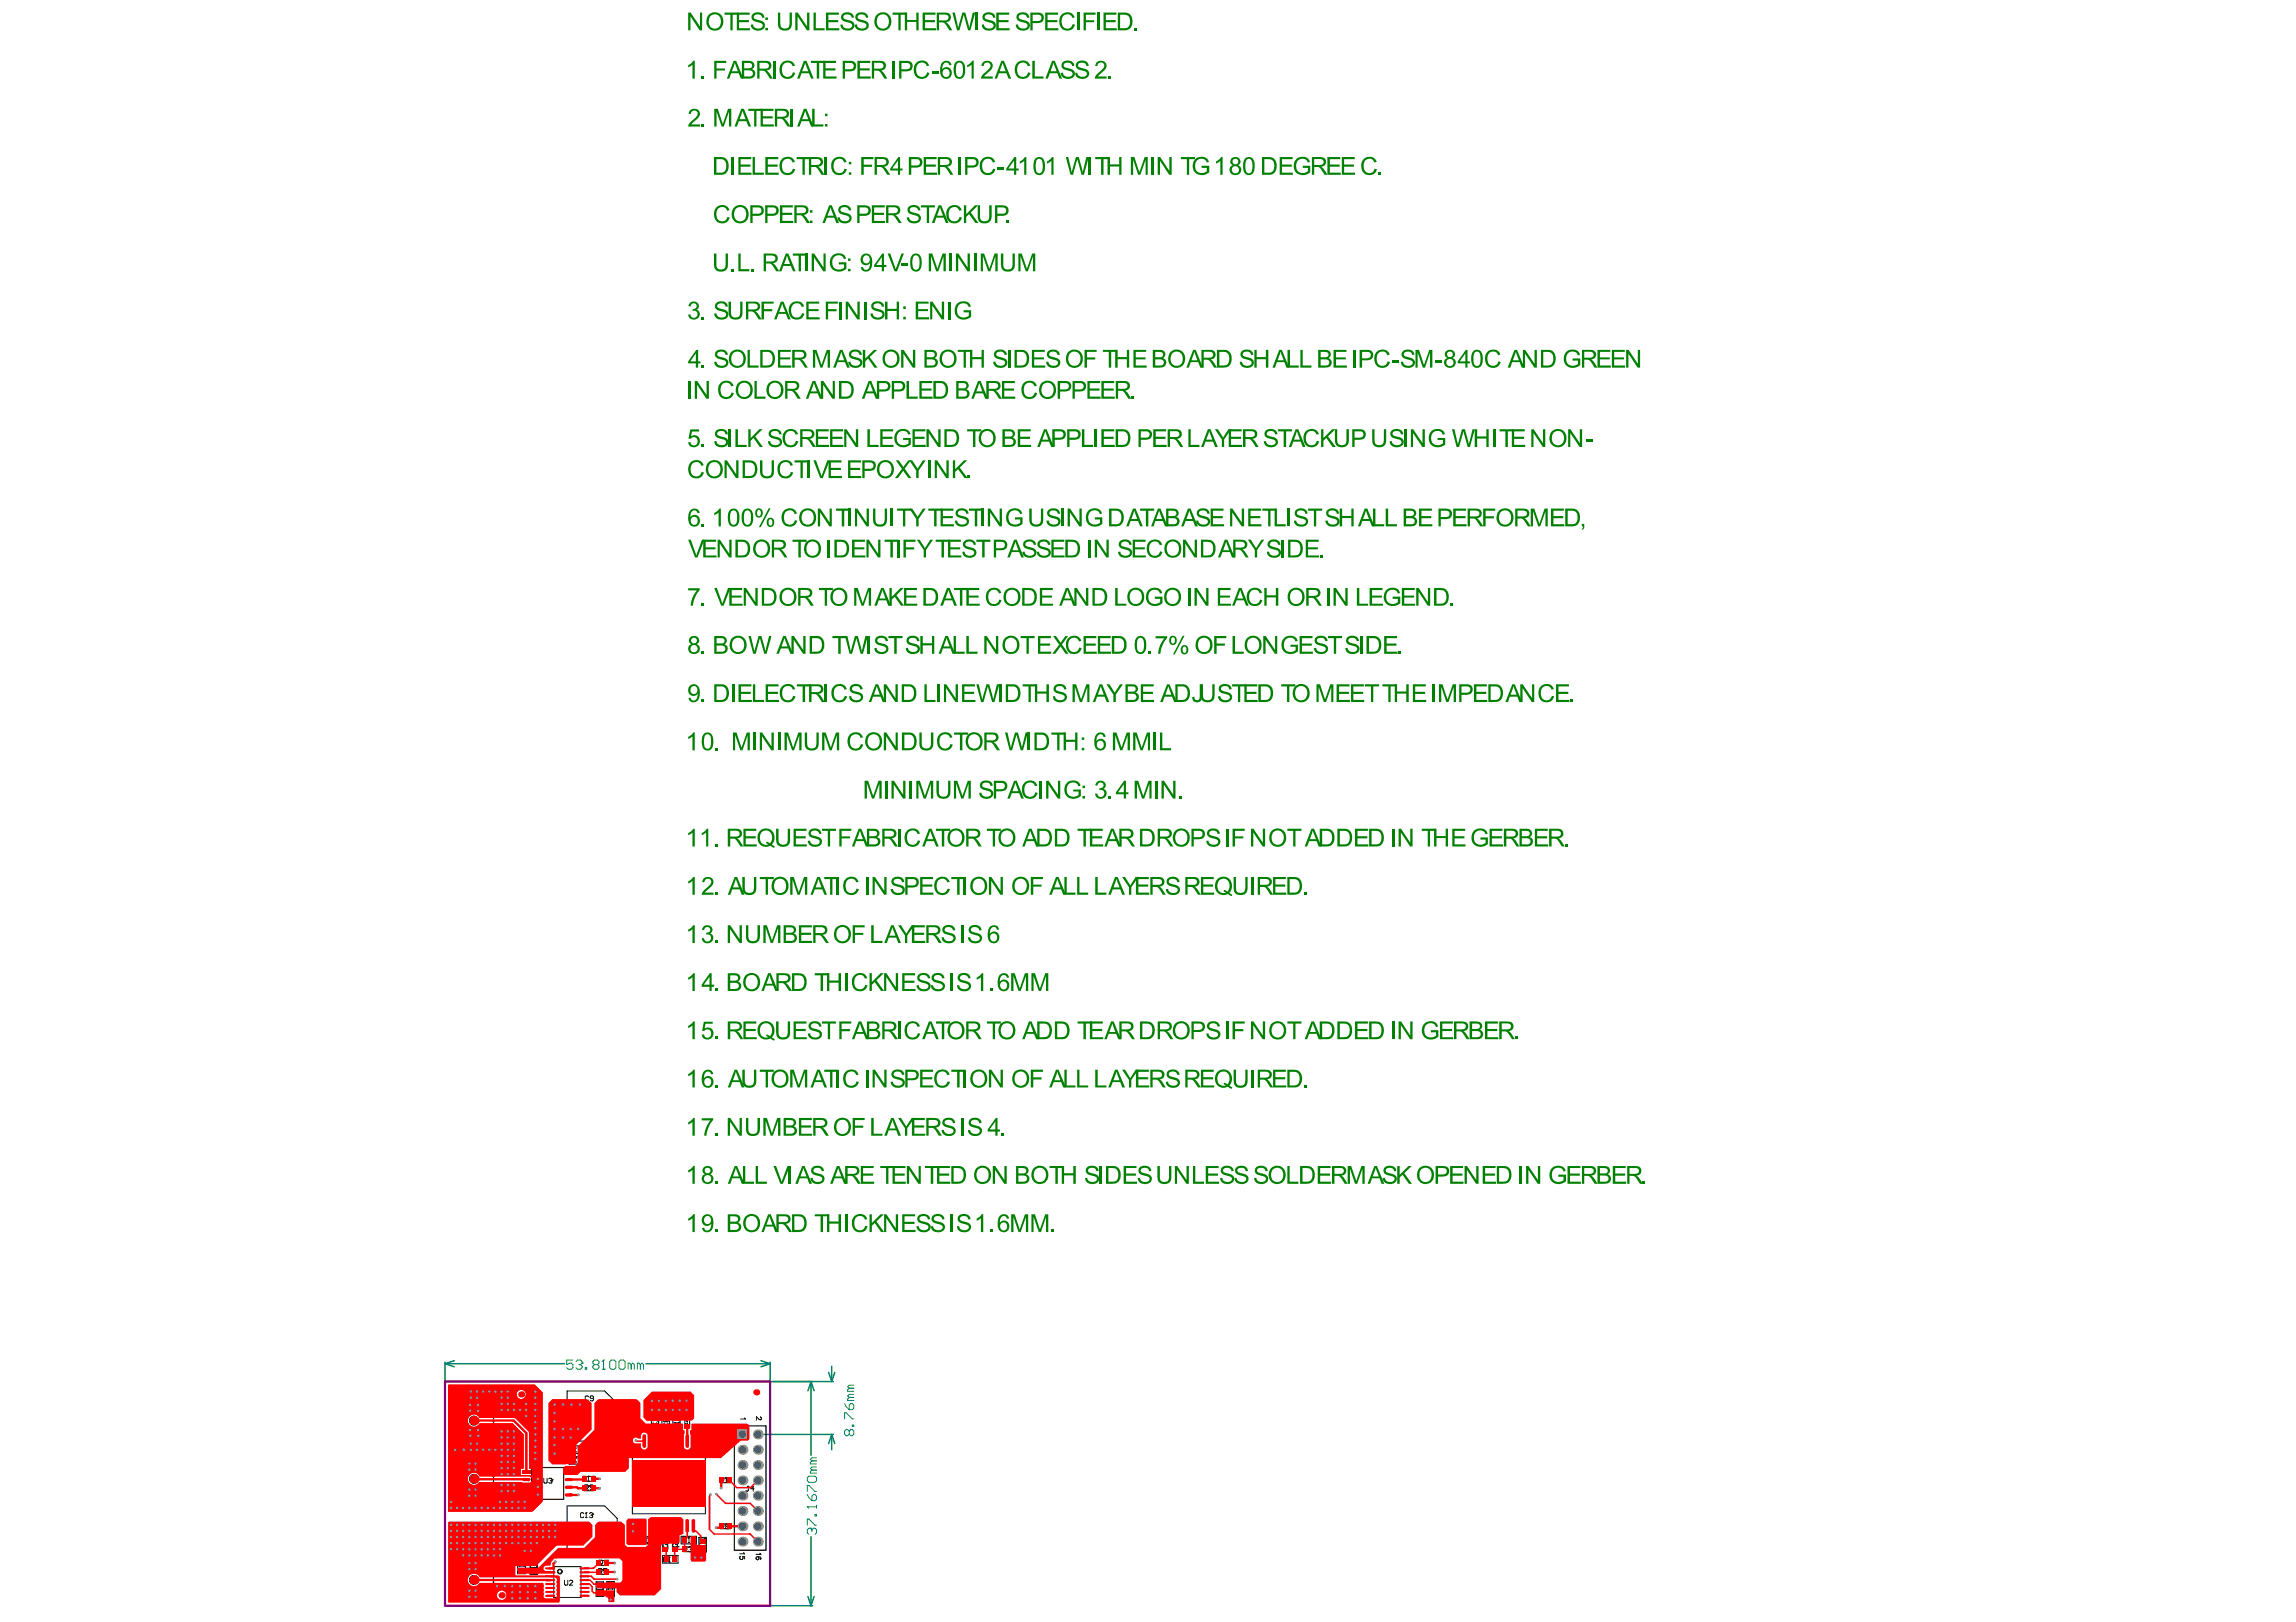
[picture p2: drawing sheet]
<svg xmlns="http://www.w3.org/2000/svg" width="297mm" height="210mm" viewBox="0 0 297 210" stroke-linecap="round" stroke-linejoin="round" font-family="sans-serif">
<g fill="none" stroke="#008080" stroke-width=".2">
<path d="M57.6 176.5l1.2 .4M57.6 176.5h15.4M57.6 176.3v31.1M57.9 178.8h49.9M58.8 176.1l-1.2 .4M83.6 176.5h16M98.4 176.1l1.2 .4M99.6 176.5l-1.2 .4M99.6 176.3v31.1M104.9 178.8l.4 1.2M104.9 178.8l-.4 1.2M104.9 178.8v9.5"/>
<path d="M107.2 177.6l.4 1.2M107.6 176.8v2M108 177.6l-.4 1.2M98.9 185.6h8.9M104.9 198.9v8.9M107.6 185.6l.4 1.2M107.6 185.6l-.4 1.2M107.6 185.6v2M57.9 207.8h47.2M104.5 206.6l.4 1.2M105.3 206.6l-.4 1.2"/>
</g>
<g fill="none" stroke="#008080" stroke-width=".13">
<path d="M74.1 176h-.8v.6l.4-.2h.2l.2 .2v.4l-.2 .2h-.4l-.2-.2M74.5 176.2l.2-.2h.4l.2 .2v.2M74.9 176.6h.2M75.1 176.6l.2 .2v.2l-.2 .2h-.4l-.2-.2M75.3 176.4h.1M75.3 176.4l-.2 .2M75.7 177h.2v.2h-.2zM76.9 176.6l-.2-.2v-.2l.2-.2h.4l.2 .2v.2l-.2 .2M76.9 176.6l-.2 .2v.2l.2 .2h.4l.2-.2v-.2l-.2-.2M76.9 176.6h.4M77.9 177.2h.4M78.1 176h.1"/>
<path d="M78.1 176v1.2M78.1 176l-.2 .2M78.9 176.2l.2-.2h.4l.2 .2v.8l-.2 .2h-.4l-.2-.2zM80.1 176.2l.2-.2h.4l.2 .2v.8l-.2 .2h-.4l-.2-.2zM81.7 176.6l-.2-.2h-.2v.8M81.7 176.6v.6M81.7 176.6l.2-.2 .2 .2v.6M82.9 176.6l-.2-.2h-.2v.8M82.9 176.6v.6M82.9 176.6l.1-.2 .2 .2v.6M109.9 179.7l-.2 .2v.1h.8M109.9 179.7h.6"/>
<path d="M110.5 179.3h-.6l-.2 .2 .2 .2M104.4 195h.1M104.4 191.2l.2-.2h.8l.2 .2v.4l-.2 .2h-.8l-.2-.2zM104.4 193v-.8h.2l.8 .8h.2M104.4 197.4v-.8h.2l.8 .8h.2M104.4 195h1.2M104.4 195l.2 .2M104.4 193.4l.2 .4 .4 .4M104.8 197.8h.1M104.8 197.8h-.2l-.2 .2v.4l.2 .2M104.8 197.8l.2 .2M105 198l.2-.2h.2l.2 .2v.4l-.2 .2"/>
<path d="M105 193.6l.2-.2h.2l.2 .2v.4l-.2 .2h-.4zM105 198v.2M105 190.2l-.2 .2v.2h.8M105 189.1l-.2 .1v.2h.8M105 190.2h.6M105 189.1h.6M105.4 196h.2v.2h-.2zM105.6 194.8v.4M105.6 189.8h-.6l-.2 .2 .2 .2M105.6 188.7h-.6l-.2 .2 .2 .2M109.3 183.6v-.8h.2l.8 .8h.2M109.3 181.6l.2 .4 .4 .4"/>
<path d="M109.9 185.2l-.2-.2h-.2l-.2 .2v.4l.2 .2h.2l.2-.2M109.9 185.2l.2-.2h.2l.2 .2v.4l-.2 .2h-.2l-.2-.2M109.9 181.8l.2-.2h.2l.2 .2v.4l-.2 .2h-.4zM109.9 185.2v.4M109.9 180.8l-.2 .2v.2h.8M109.9 180.8h.6M110.3 184.4h.2v.2h-.2zM110.5 180.4h-.6l-.2 .2 .2 .2"/>
</g>
<g fill="#008000">
<path d="M89 1.6h.3l1.3 1.8v-1.8h.2v2.3h-.3l-1.2-1.8v1.8h-.3z"/>
<path d="M93.7 1.6h1.8v.3h-.7v2h-.3v-2h-.8z"/>
<path d="M95.3 1.6h1.7v.3h-1.4v.7h1.3v.3h-1.3v.7h1.4v.3h-1.7z"/>
<path d="M97.4 1.8l.2-.2h.5a.73 .73 0 0 1 .8 .7h-.3a.58 .58 0 0 0-.5-.4 .58 .58 0 0 0-.6 .3l.1 .2 .8 .3a.66 .66 0 0 1 .5 .7 .66 .66 0 0 1-.7 .6 .88 .88 0 0 1-1.1-.8h.3a.65 .65 0 0 0 .6 .5 .65 .65 0 0 0 .7-.4l-.2-.3-1-.3a.56 .56 0 0 1-.1-.9z"/>
<path d="M100.6 1.6h.3l.1 1.4a.6 .6 0 0 0 .6 .7 .6 .6 0 0 0 .6-.7v-1.4h.2v1.4a.91 .91 0 0 1-.9 1 .91 .91 0 0 1-.9-1z"/>
<path d="M102.9 1.6h.3l1.2 1.8v-1.8h.3v2.3h-.3l-1.2-1.8v1.8h-.3z"/>
<path d="M105.2 1.6h.3v2h1.2v.3h-1.5z"/>
<path d="M106.9 1.6h1.6v.3h-1.3v.7h1.2v.3h-1.2v.7h1.4v.3h-1.7z"/>
<path d="M108.9 1.9a.9 .9 0 0 1 1.6 .4h-.3a.57 .57 0 0 0-.5-.4 .57 .57 0 0 0-.6 .3l.2 .3 .8 .2a.67 .67 0 0 1 .4 .8 .67 .67 0 0 1-.8 .5h-.1a.82 .82 0 0 1-.9-.8h.3a.66 .66 0 0 0 .6 .5 .66 .66 0 0 0 .7-.4l-.3-.3-.5-.2a.63 .63 0 0 1-.6-.9z"/>
<path d="M110.7 1.9h.1a.93 .93 0 0 1 1.5 .4h-.3a.57 .57 0 0 0-.5-.4 .57 .57 0 0 0-.6 .3l.2 .3 .9 .2a.67 .67 0 0 1 .3 .9 .67 .67 0 0 1-.8 .4 .85 .85 0 0 1-.9-.8h.3a.65 .65 0 0 0 .5 .5 .65 .65 0 0 0 .7-.4l-.2-.3-.9-.3a.55 .55 0 0 1-.3-.8z"/>
<path d="M115.5 1.6h1.8v.3h-.8v2h-.3v-2h-.7z"/>
<path d="M117.1 1.6h.3v1h1.1v-1h.3v2.3h-.3v-1.1h-1.1v1.1h-.3z"/>
<path d="M119.4 1.6h1.6v.3h-1.3v.7h1.3v.3h-1.3v.7h1.4v.3h-1.7z"/>
<path d="M123.2 1.6h.3l.5 2 .5-2h.4l.5 2 .5-2h.3l-.7 2.3h-.3l-.5-2-.6 2h-.3z"/>
<path d="M91.9 2.1l-.2 .4a.84 .84 0 0 0 .2 1 .84 .84 0 0 0 1 .1 1 1 0 0 0-.3-1.8l-.4 .1zM91.7 1.9h.1a1.17 1.17 0 0 1 1.7 .3 1.17 1.17 0 0 1-.7 1.7 1.19 1.19 0 0 1-1.3-.5 1.19 1.19 0 0 1 .2-1.5z"/>
<path d="M99 2.3h.4v.3h-.4zM99 3.6h.4v.3h-.4z"/>
<path d="M113.6 2.1l-.1 .4a.84 .84 0 0 0 .1 1 .84 .84 0 0 0 1 .1 1 1 0 0 0-.3-1.8l-.4 .1zM113.4 1.9h.1a1.17 1.17 0 0 1 1.7 .3 1.17 1.17 0 0 1-.6 1.7 1.18 1.18 0 0 1-1.4-.5 1.18 1.18 0 0 1 .2-1.4z"/>
<path d="M121.5 1.9v.7h.7a.39 .39 0 0 0 .5-.3 .39 .39 0 0 0-.5-.4zM121.2 1.6h1.1a.63 .63 0 0 1 .7 .6 .63 .63 0 0 1-.6 .7l.4 .3 .4 .7h-.4l-.5-.8-.4-.2h-.4v1h-.3z"/>
</g>
<path d="M126.3 1.6v2.3" fill="none" stroke="#008000" stroke-width=".3"/>
<g fill="#008000">
<path d="M127.2 1.9l.3-.3h.4a.77 .77 0 0 1 .9 .7h-.3a.57 .57 0 0 0-.5-.4 .57 .57 0 0 0-.6 .3l.1 .2 .9 .3a.65 .65 0 0 1 .4 .8 .65 .65 0 0 1-.7 .5 .88 .88 0 0 1-1.1-.8h.3a.65 .65 0 0 0 .6 .5 .65 .65 0 0 0 .7-.4l-.1-.2-.3-.1-.8-.3a.57 .57 0 0 1-.2-.8z"/>
<path d="M128.9 1.6h1.7v.3h-1.4v.7h1.3v.3h-1.3v.7h1.4v.3h-1.7z"/>
<path d="M131.6 1.9a.93 .93 0 0 1 1.6 .4h-.3a.57 .57 0 0 0-.5-.4 .57 .57 0 0 0-.6 .3l.2 .3 .8 .2a.67 .67 0 0 1 .4 .9 .67 .67 0 0 1-.8 .4 .85 .85 0 0 1-1-.8h.3a.66 .66 0 0 0 .6 .5 .66 .66 0 0 0 .6-.4l-.2-.3-.9-.3a.55 .55 0 0 1-.2-.8z"/>
<path d="M135.2 1.6h1.7v.3h-1.4v.7h1.3v.3h-1.3v.7h1.4v.3h-1.7z"/>
<path d="M137.4 1.8l.3-.1a.94 .94 0 0 1 1.3 .6h-.3a.74 .74 0 0 0-.9-.4 .74 .74 0 0 0-.5 .9 .72 .72 0 0 0 .6 .9 .72 .72 0 0 0 .9-.6l.3 .1-.1 .2a1.06 1.06 0 0 1-1.3 .5 1.06 1.06 0 0 1-.7-1.3l.2-.5z"/>
<path d="M133.6 1.9v.8h.6a.41 .41 0 0 0 .5-.4 .41 .41 0 0 0-.4-.4zM133.3 1.6l1.3 .1a.69 .69 0 0 1 .4 .8 .69 .69 0 0 1-.8 .5h-.6v.9h-.3z"/>
</g>
<path d="M139.5 1.6v2.3" fill="none" stroke="#008000" stroke-width=".32"/>
<path d="M140.2 1.6h1.5v.3h-1.2v.7h1.1v.3h-1.1v1h-.3z" fill="#008000"/>
<path d="M142.1 1.6v2.3" fill="none" stroke="#008000" stroke-width=".32"/>
<g fill="#008000">
<path d="M142.8 1.6h1.6v.3h-1.3v.7h1.2v.3h-1.2v.7h1.4v.3h-1.7z"/>
<path d="M146.8 3.6h.3v.3h-.3z"/>
<path d="M89 8.4l.3-.1 .4-.4h.2v2.3h-.3v-1.8l-.6 .3z"/>
<path d="M90.8 9.9h.3v.3h-.3z"/>
<path d="M92.4 7.9h1.6v.2h-1.3v.8h1.1v.2h-1.1v1.1h-.3z"/>
<path d="M144.9 1.9v1.7h.7h.3l.2-.3 .1-.6a.7 .7 0 0 0-.8-.8zM144.6 1.6l1.2 .1a1.28 1.28 0 0 1 .5 1.9l-.3 .2-.3 .1h-1.1z"/>
<path d="M95.1 8.1l-.4 1.1h.8zM94.9 7.9h.3l1 2.3h-.4l-.2-.7h-1l-.2 .7h-.4z"/>
<path d="M96.3 8.1v.7h.7a.35 .35 0 0 0 .3-.4 .35 .35 0 0 0-.5-.3zM96.3 9.1v.8h.8l.2-.1 .1-.2a.43 .43 0 0 0-.5-.5zM96 7.9h.9a.57 .57 0 0 1 .7 .3 .57 .57 0 0 1-.3 .7 .65 .65 0 0 1 .4 .9 .65 .65 0 0 1-.8 .4h-.9z"/>
<path d="M98.3 8.1v.8h.7a.39 .39 0 0 0 .5-.4 .39 .39 0 0 0-.5-.4zM98 7.9h1a.63 .63 0 0 1 .8 .5 .63 .63 0 0 1-.6 .7l.4 .4 .4 .7h-.4l-.5-.8-.4-.3h-.4v1.1h-.3z"/>
</g>
<path d="M100.1 7.9v2.3" fill="none" stroke="#008000" stroke-width=".3"/>
<g fill="#008000">
<path d="M101.2 8.1l.3-.2a.98 .98 0 0 1 1.3 .6l-.3 .1a.73 .73 0 0 0-.9-.4 .73 .73 0 0 0-.4 .9 .72 .72 0 0 0 .5 .8 .72 .72 0 0 0 .9-.5h.3l-.1 .2a1.07 1.07 0 0 1-1.3 .5 1.07 1.07 0 0 1-.6-1.3v-.3z"/>
<path d="M104.9 7.9h1.8v.2h-.7v2.1h-.3v-2.1h-.8z"/>
<path d="M106.5 7.9h1.7v.2h-1.4v.7h1.3v.3h-1.3v.8h1.4v.3h-1.7z"/>
<path d="M110.9 7.9h1.7v.2h-1.4v.7h1.3v.3h-1.3v.8h1.5v.3h-1.8z"/>
<path d="M104.2 8.1l-.4 1.1h.8zM104 7.9h.3l1 2.3h-.4l-.2-.7h-1l-.3 .7h-.3z"/>
<path d="M109.3 8.1v.9h.6a.42 .42 0 0 0 .6-.4 .42 .42 0 0 0-.5-.5zM109 7.9h1.3a.69 .69 0 0 1 .4 .9 .69 .69 0 0 1-.8 .4h-.6v1h-.3z"/>
<path d="M113.1 8.1v.8h.7a.39 .39 0 0 0 .5-.4 .39 .39 0 0 0-.5-.4zM112.8 7.9h1a.63 .63 0 0 1 .8 .5 .63 .63 0 0 1-.6 .7l.4 .4 .4 .7h-.4l-.5-.9-.4-.2h-.4v1.1h-.3z"/>
</g>
<path d="M115.6 7.9v2.3" fill="none" stroke="#008000" stroke-width=".3"/>
<g fill="#008000">
<path d="M118.6 8.1l.2-.2a.95 .95 0 0 1 1.4 .6l-.3 .1a.74 .74 0 0 0-.9-.4 .74 .74 0 0 0-.5 .9 .72 .72 0 0 0 .6 .8 .72 .72 0 0 0 .8-.5h.3v.2a1.05 1.05 0 0 1-1.3 .5 1.05 1.05 0 0 1-.7-1.2l.2-.6z"/>
<path d="M120.5 9.2h.9v.3h-.9z"/>
<path d="M125.1 8.4l.4-.2 .3-.3h.2v2.3h-.3v-1.8l-.6 .3z"/>
<path d="M127.2 8l.2-.1h.5a.72 .72 0 0 1 .5 .6 .72 .72 0 0 1-.4 .7l-.7 .7h1.1v.3h-1.5l.2-.5 .5-.5a.87 .87 0 0 0 .5-.9 .45 .45 0 0 0-.5-.2 .45 .45 0 0 0-.3 .4h-.3z"/>
<path d="M131.6 8.1l.3-.2a.96 .96 0 0 1 1.4 .6l-.3 .1a.73 .73 0 0 0-1-.4 .73 .73 0 0 0-.4 .9 .72 .72 0 0 0 .6 .8 .72 .72 0 0 0 .8-.5h.3v.2a1.06 1.06 0 0 1-1.4 .5 1.06 1.06 0 0 1-.6-1.3l.1-.4z"/>
<path d="M133.6 7.9h.3v2h1.1v.3h-1.4z"/>
<path d="M137.4 8.1a.92 .92 0 0 1 1.6 .4h-.3a.57 .57 0 0 0-.5-.4 .57 .57 0 0 0-.6 .4l.2 .2 .9 .3a.65 .65 0 0 1 .3 .8 .65 .65 0 0 1-.7 .4h-.1a.85 .85 0 0 1-1-.8h.3a.66 .66 0 0 0 .6 .5 .66 .66 0 0 0 .7-.4l-.2-.2-1-.3a.59 .59 0 0 1-.2-.9z"/>
<path d="M139.3 8.1l.3-.2 .4-.1a.73 .73 0 0 1 .8 .7h-.3a.57 .57 0 0 0-.5-.4 .57 .57 0 0 0-.5 .3l.1 .3 .8 .2a.66 .66 0 0 1 .5 .8 .66 .66 0 0 1-.8 .5 .88 .88 0 0 1-1-.8h.3a.66 .66 0 0 0 .6 .5 .66 .66 0 0 0 .6-.4l-.2-.2-.6-.2a.62 .62 0 0 1-.6-.4 .62 .62 0 0 1 .1-.6z"/>
<path d="M141.9 8.1l.3-.2h.3a.72 .72 0 0 1 .7 .6 .72 .72 0 0 1-.5 .8l-.7 .6h1.2v.3h-1.6l.3-.5 .8-.8a.45 .45 0 0 0-.1-.8 .45 .45 0 0 0-.6 .4h-.3z"/>
<path d="M143.4 9.9h.3v.3h-.3z"/>
<path d="M89.3 14.3l.3-.2h.4a.71 .71 0 0 1 .6 .6 .71 .71 0 0 1-.5 .8l-.7 .6h1.2v.3h-1.6l.2-.4 .6-.6a.9 .9 0 0 0 .5-.7 .45 .45 0 0 0-.5-.4 .45 .45 0 0 0-.4 .5l-.3-.1z"/>
<path d="M90.8 16.1h.3v.3h-.3z"/>
<path d="M92.4 14.1h.5l.6 2 .7-2h.4v2.3h-.3v-1.9l-.7 1.9h-.2l-.7-2v2h-.3z"/>
<path d="M96.8 14.1h1.8v.3h-.7v2h-.3v-2h-.8z"/>
<path d="M98.4 14.1h1.7v.3h-1.4v.6h1.3v.3h-1.3v.8h1.4v.3h-1.7z"/>
<path d="M116.6 8.1v.9h.6a.42 .42 0 0 0 .6-.4 .42 .42 0 0 0-.5-.5zM116.3 7.9h1.3a.69 .69 0 0 1 .5 .9 .69 .69 0 0 1-.9 .4h-.6v1h-.3z"/>
<path d="M121.9 8.1l.1-.1a.69 .69 0 0 1 1.1 .4h-.3a.46 .46 0 0 0-.5-.3 .46 .46 0 0 0-.4 .6v.2a.73 .73 0 0 1 1.1 .1 .73 .73 0 0 1-.2 1.1l-.1 .1a.83 .83 0 0 1-.9-.2 .83 .83 0 0 1-.2-.9v-.4zM122 9.1l-.1 .2 .1 .4a.45 .45 0 0 0 .6 .2 .45 .45 0 0 0 .3-.5 .46 .46 0 0 0-.4-.5 .46 .46 0 0 0-.5 .2z"/>
<path d="M123.8 8.3l-.1 .8a.75 .75 0 0 0 .3 .9h.1a.67 .67 0 0 0 .5-.9v-.2a.71 .71 0 0 0-.5-.8zM123.6 8.1a.76 .76 0 0 1 .9-.1 .76 .76 0 0 1 .4 .9v.3a.78 .78 0 0 1-.3 .8 .78 .78 0 0 1-.9 .1l-.3-.8v-.9z"/>
<path d="M129.7 8.1l-.4 1.1h.8zM129.5 7.9h.4l.9 2.3h-.3l-.3-.7h-1l-.2 .7h-.3z"/>
<path d="M136.3 8.1l-.4 1.1h.8zM136.1 7.9h.4l.9 2.3h-.4l-.2-.7h-1l-.2 .7h-.4z"/>
<path d="M96.1 14.3l-.4 1.1h.8zM95.9 14.1h.3l1 2.3h-.4l-.2-.7h-1l-.3 .7h-.3z"/>
<path d="M100.5 14.3v.8h.8a.39 .39 0 0 0 .5-.4 .39 .39 0 0 0-.5-.4zM100.2 14.1h1.1a.63 .63 0 0 1 .8 .5 .63 .63 0 0 1-.7 .7l.4 .4 .5 .7h-.4l-.5-.8-.3-.2h-.6v1h-.3z"/>
</g>
<path d="M102.4 14.1v2.3" fill="none" stroke="#008000" stroke-width=".3"/>
<g fill="#008000">
<path d="M105.1 14.1h.3v2h1.1v.3h-1.4z"/>
<path d="M104.2 14.3l-.4 1.1h.8zM104 14.1h.3l1 2.3h-.4l-.2-.7h-1l-.3 .7h-.3z"/>
<path d="M106.7 14.7h.4v.3h-.4zM106.7 16.1h.4v.3h-.4z"/>
<path d="M92.7 20.6v1.7h.5a.78 .78 0 0 0 .8-1 .68 .68 0 0 0-.8-.7zM92.4 20.3h1a1.15 1.15 0 0 1 .7 1.8l-.2 .4-.3 .1h-1.2z"/>
</g>
<path d="M94.8 20.3v2.3" fill="none" stroke="#008000" stroke-width=".32"/>
<g fill="#008000">
<path d="M95.5 20.3h1.7v.3h-1.4v.7h1.3v.3h-1.3v.7h1.4v.3h-1.7z"/>
<path d="M97.4 20.3h.3v2h1.1v.3h-1.4z"/>
<path d="M99 20.3h1.7v.3h-1.4v.7h1.3v.3h-1.3v.7h1.4v.3h-1.7z"/>
<path d="M101.2 20.5l.2-.1a.94 .94 0 0 1 1.4 .6h-.3a.73 .73 0 0 0-.9-.4 .73 .73 0 0 0-.4 .9 .72 .72 0 0 0 .5 .9 .72 .72 0 0 0 .9-.6l.3 .1-.1 .2a1.06 1.06 0 0 1-1.3 .5 1.06 1.06 0 0 1-.6-1.3v-.4z"/>
<path d="M103.1 20.3h1.8v.3h-.8v2h-.3v-2h-.7z"/>
<path d="M105 20.6v.8l.7-.1a.39 .39 0 0 0 .5-.3 .39 .39 0 0 0-.5-.4zM104.7 20.3h1a.64 .64 0 0 1 .8 .6 .64 .64 0 0 1-.7 .7l.4 .3 .5 .7h-.4l-.6-.8-.2-.2h-.5v1h-.3z"/>
</g>
<path d="M106.8 20.3v2.3" fill="none" stroke="#008000" stroke-width=".32"/>
<g fill="#008000">
<path d="M107.8 20.7a1.02 1.02 0 0 1 1.7 .3h-.3a.73 .73 0 0 0-.9-.4 .73 .73 0 0 0-.5 .9 .73 .73 0 0 0 .6 .9 .73 .73 0 0 0 .9-.6l.3 .1-.4 .6-.4 .1-.3 .1a1.22 1.22 0 0 1-.8-1.9z"/>
<path d="M111.4 20.3h1.6v.3h-1.3v.7h1.1v.3h-1.1v1h-.3z"/>
<path d="M119.5 20.3h1.7v.3h-1.4v.7h1.3v.3h-1.3v.7h1.4v.3h-1.7z"/>
<path d="M109.8 21h.3v.3h-.3zM109.8 22.3h.3v.3h-.3z"/>
<path d="M113.4 20.6v.8l.8-.1a.39 .39 0 0 0 .5-.3 .39 .39 0 0 0-.5-.4zM113.1 20.3h1.1a.63 .63 0 0 1 .8 .6 .63 .63 0 0 1-.7 .7l.4 .3 .5 .7h-.4l-.5-.8-.3-.2h-.6v1h-.3z"/>
<path d="M116.2 20.8l-.8 1h.8zM116.2 20.3h.2v1.5h.4v.3h-.4v.5h-.2v-.5h-1v-.3z"/>
<path d="M117.9 20.6v.8h.6a.42 .42 0 0 0 .5-.4 .42 .42 0 0 0-.5-.4zM117.6 20.3h1a.69 .69 0 0 1 .7 .8 .69 .69 0 0 1-.8 .6h-.6v.9h-.3z"/>
<path d="M121.6 20.6v.8h.7a.4 .4 0 0 0 .5-.4 .4 .4 0 0 0-.4-.4zM121.3 20.3h1.1a.63 .63 0 0 1 .8 .6 .63 .63 0 0 1-.7 .7l.4 .3 .4 .7h-.3l-.6-.8-.3-.2h-.5v1h-.3z"/>
</g>
<path d="M124.2 20.3v2.3" fill="none" stroke="#008000" stroke-width=".3"/>
<g fill="#008000">
<path d="M127.1 20.5l.2-.1a.94 .94 0 0 1 1.4 .6h-.3a.73 .73 0 0 0-.9-.4 .73 .73 0 0 0-.4 .9 .72 .72 0 0 0 .5 .9 .72 .72 0 0 0 .9-.6l.3 .1-.1 .2a1.06 1.06 0 0 1-1.3 .5 1.06 1.06 0 0 1-.6-1.3v-.4z"/>
<path d="M129 21.6h.9v.3h-.9z"/>
<path d="M131.9 20.9l.5-.3 .2-.3h.2v2.3h-.3v-1.8l-.6 .4z"/>
<path d="M135.4 20.9l.7-.6h.2v2.3h-.3v-1.8l-.6 .4z"/>
<path d="M137.9 20.3h.3l.5 2 .5-2h.4l.5 2 .4-2h.4l-.7 2.3h-.3l-.5-2-.6 2h-.3z"/>
<path d="M125.2 20.6v.8h.6a.42 .42 0 0 0 .5-.4 .42 .42 0 0 0-.5-.4zM124.9 20.3h1l.4 .1a.7 .7 0 0 1 .2 .9 .7 .7 0 0 1-.7 .4h-.6v.9h-.3z"/>
<path d="M131.2 20.8l-.7 1h.7zM131.2 20.3h.3v1.5h.3v.3h-.3v.5h-.3v-.5h-1v-.3z"/>
<path d="M134.1 20.7l-.1 .9a.73 .73 0 0 0 .4 .8h.1a.76 .76 0 0 0 .4-.9v-.1a.73 .73 0 0 0-.4-.8h-.2zM133.9 20.6a.76 .76 0 0 1 .9-.2 .76 .76 0 0 1 .4 .9v.3a.79 .79 0 0 1-.9 1 1.32 1.32 0 0 1-.6-1.6z"/>
</g>
<path d="M141 20.3v2.3" fill="none" stroke="#008000" stroke-width=".3"/>
<g fill="#008000">
<path d="M141.7 20.3h1.8v.3h-.7v2h-.4v-2h-.7z"/>
<path d="M143.3 20.3h.3v1h1.2v-1h.3v2.3h-.3v-1h-1.2v1h-.3z"/>
<path d="M146.3 20.3h.5l.6 2 .7-2h.4v2.3h-.3v-1.9l-.7 1.9h-.2l-.7-1.9v1.9h-.3z"/>
</g>
<path d="M149.1 20.3v2.3" fill="none" stroke="#008000" stroke-width=".32"/>
<g fill="#008000">
<path d="M149.8 20.3h.3l1.2 1.8v-1.8h.3v2.3h-.3l-1.2-1.8v1.8h-.3z"/>
<path d="M152.8 20.3h1.8v.3h-.8v2h-.3v-2h-.7z"/>
<path d="M154.5 20.7l.5-.3 .6-.1a.86 .86 0 0 1 .8 .7h-.3v-.1a.83 .83 0 0 0-1.1-.2 .83 .83 0 0 0-.4 1 .9 .9 0 0 0 1.5 .5v-.5h-.6v-.2h.9v.8l-.4 .3-.6 .1a1.2 1.2 0 0 1-1-.7 1.2 1.2 0 0 1 .1-1.3z"/>
<path d="M157.3 20.9l.4-.3 .3-.3h.2v2.3h-.3v-1.8l-.6 .4z"/>
<path d="M165.6 20.3h1.6v.3h-1.3v.7h1.2v.3h-1.2v.7h1.4v.3h-1.7z"/>
<path d="M167.7 20.6l.5-.3a.94 .94 0 0 1 1.3 .7h-.3l-.1-.2-.3-.2h-.6l-.3 .2-.2 .7a.9 .9 0 0 0 .5 .8 .9 .9 0 0 0 1-.1v-.5h-.7v-.2h1v.8l-.5 .3-.6 .1a1.21 1.21 0 0 1-1-.9 1.21 1.21 0 0 1 .3-1.2z"/>
<path d="M171.7 20.3h1.7v.3h-1.4v.7h1.3v.3h-1.3v.7h1.5v.3h-1.8z"/>
<path d="M173.6 20.3h1.7v.3h-1.4v.7h1.3v.3h-1.3v.7h1.4v.3h-1.7z"/>
<path d="M176.3 20.7a1.01 1.01 0 0 1 1.8 .3h-.3a.74 .74 0 0 0-.9-.4 .74 .74 0 0 0-.5 .9 .73 .73 0 0 0 .6 .9 .73 .73 0 0 0 .8-.6l.3 .1v.2a1.06 1.06 0 0 1-1.4 .5 1.06 1.06 0 0 1-.6-1.3z"/>
<path d="M178.3 22.3h.3v.3h-.3z"/>
<path d="M92.7 26.8l.3-.2a.97 .97 0 0 1 1.4 .6l-.3 .1a.74 .74 0 0 0-1-.5 .74 .74 0 0 0-.4 1 .72 .72 0 0 0 .5 .8 .72 .72 0 0 0 .9-.5l.3 .1-.2 .4-.2 .2-.6 .1a1.22 1.22 0 0 1-.7-2z"/>
<path d="M100.9 26.6h1.7v.2h-1.4v.7h1.3v.3h-1.3v.8h1.4v.3h-1.7z"/>
<path d="M108.5 26.8l.3-.2 .5-.1a.77 .77 0 0 1 .8 .7h-.3a.58 .58 0 0 0-.5-.4 .58 .58 0 0 0-.6 .4l.2 .2 .8 .2a.66 .66 0 0 1 .4 .9 .66 .66 0 0 1-.8 .4 .85 .85 0 0 1-1-.8h.3l.1 .3 .4 .2h.5l.2-.2a.52 .52 0 0 0-.6-.6h-.2a.62 .62 0 0 1-.5-1z"/>
<path d="M112.8 26.6h1.7v.2h-1.4v.7h1.3v.3h-1.3v.8h1.4v.3h-1.7z"/>
<path d="M117.5 26.8h.1a.9 .9 0 0 1 1.5 .4h-.3a.57 .57 0 0 0-.5-.4 .57 .57 0 0 0-.6 .4l.2 .2 .8 .3a.67 .67 0 0 1 .4 .8 .67 .67 0 0 1-.8 .4 .84 .84 0 0 1-1-.8h.3a.67 .67 0 0 0 .6 .5 .67 .67 0 0 0 .6-.3v-.2l-.2-.2-.7-.2a.58 .58 0 0 1-.4-.9z"/>
<path d="M119.1 26.6h1.9v.2h-.8v2.1h-.3v-2.1h-.8z"/>
<path d="M122.6 26.9a1.02 1.02 0 0 1 1.8 .3l-.3 .1a.73 .73 0 0 0-.9-.5 .73 .73 0 0 0-.5 .9v.1a.73 .73 0 0 0 .6 .8 .73 .73 0 0 0 .8-.5l.3 .1-.3 .5-.4 .2h-.3a1.22 1.22 0 0 1-.8-1.9z"/>
<path d="M124.7 26.6h.3v1.1l1.1-1.1h.4l-.9 .9 1 1.4h-.4l-.8-1.2-.4 .4v.8h-.3z"/>
<path d="M126.5 26.6h.3v1.3a.61 .61 0 0 0 .6 .7 .61 .61 0 0 0 .6-.7v-1.3h.3v1.4a.83 .83 0 0 1-.9 .9 .82 .82 0 0 1-.9-1z"/>
<path d="M130.2 28.5h.3v.4h-.3z"/>
<path d="M92.4 32.8h.3v1.4a.6 .6 0 0 0 .6 .7 .6 .6 0 0 0 .6-.8v-1.3h.3v1.4a.91 .91 0 0 1-.7 .9 .91 .91 0 0 1-1.1-.4z"/>
<path d="M94.5 34.8h.4v.3h-.4z"/>
<path d="M95.5 32.8h.3v2h1.2v.3h-1.5z"/>
<path d="M97.2 34.8h.3v.3h-.3z"/>
<path d="M102.6 32.8h1.8v.3h-.8v2h-.3v-2h-.7z"/>
<path d="M159.5 20.9a.38 .38 0 0 0 .7 0 .38 .38 0 0 0-.7 0zM159.3 22a.5 .5 0 0 0 1 0 .5 .5 0 0 0-1 0zM159.3 20.5l.3-.1a.59 .59 0 0 1 .8 .2 .59 .59 0 0 1-.2 .8 .7 .7 0 0 1 .2 1 .7 .7 0 0 1-1.1 .1l-.1-.1a.64 .64 0 0 1 .3-1 .5 .5 0 0 1-.2-.9z"/>
<path d="M161.3 20.7l-.2 .3v.6a.71 .71 0 0 0 .4 .8h.1a.76 .76 0 0 0 .4-.9v-.1a.72 .72 0 0 0-.4-.9zM161.1 20.5a.78 .78 0 0 1 .9 0 .78 .78 0 0 1 .3 .8l-.1 .9a.72 .72 0 0 1-.8 .4 .72 .72 0 0 1-.6-.8l.1-.8z"/>
<path d="M163.6 20.6v1.7h.5a.81 .81 0 0 0 .7-1.1 .64 .64 0 0 0-.7-.6zM163.3 20.3h1a1.14 1.14 0 0 1 .8 1.7l-.2 .3-.4 .3h-1.2z"/>
<path d="M170 20.6v.8l.8-.1a.39 .39 0 0 0 .4-.3 .39 .39 0 0 0-.4-.4zM169.7 20.3h1.1a.64 .64 0 0 1 .7 .6 .64 .64 0 0 1-.6 .7l.3 .2 .5 .8h-.3l-.6-.8-.3-.2h-.5v1h-.3z"/>
<path d="M95.2 27l-.2 .4a.85 .85 0 0 0 .1 .9 .85 .85 0 0 0 .9 .3 1 1 0 0 0 .5-.9 1 1 0 0 0-.6-.9h-.3zM95 26.8l.1-.1a1.18 1.18 0 0 1 1.6 .5 1.18 1.18 0 0 1-.4 1.6h-.1a1.18 1.18 0 0 1-1.4-.5 1.18 1.18 0 0 1 .2-1.4z"/>
<path d="M97.4 26.8v.9h.6a.42 .42 0 0 0 .5-.4 .42 .42 0 0 0-.5-.5zM97.1 26.6h1.2a.69 .69 0 0 1 .5 .9 .69 .69 0 0 1-.8 .4h-.6v1h-.3z"/>
<path d="M99.3 26.8v.9h.6a.42 .42 0 0 0 .5-.4 .42 .42 0 0 0-.5-.5zM99 26.6h1.4l.3 .3v.6a.7 .7 0 0 1-.8 .4h-.6v1h-.3z"/>
<path d="M103.1 26.8v.8h.7a.39 .39 0 0 0 .5-.4 .39 .39 0 0 0-.5-.4zM102.8 26.6h1a.64 .64 0 0 1 .8 .5 .64 .64 0 0 1-.6 .7l.2 .2 .6 .9h-.4l-.5-.9-.3-.1h-.5v1h-.3z"/>
<path d="M104.8 27.2h.3v.3h-.3zM104.8 28.5h.3v.4h-.3z"/>
<path d="M107.4 26.8l-.3 1.1h.7zM107.3 26.6h.3l.9 2.3h-.3l-.3-.7h-.9l-.3 .7h-.3z"/>
<path d="M111.2 26.8v.9h.6a.42 .42 0 0 0 .5-.4 .42 .42 0 0 0-.4-.5zM110.9 26.6h1.4a.7 .7 0 0 1 .3 .9 .7 .7 0 0 1-.8 .4h-.6v1h-.3z"/>
<path d="M114.9 26.8v.8h.8a.39 .39 0 0 0 .5-.4 .39 .39 0 0 0-.5-.4zM114.6 26.6h1.1a.63 .63 0 0 1 .8 .5 .63 .63 0 0 1-.7 .7l.4 .4 .5 .7h-.4l-.6-.8-.2-.2h-.6v1h-.3z"/>
<path d="M121.6 26.8l-.4 1.1h.8zM121.4 26.6h.4l.9 2.3h-.3l-.3-.7h-1l-.2 .7h-.3z"/>
<path d="M129 26.8v.9h.6a.42 .42 0 0 0 .6-.4 .42 .42 0 0 0-.5-.5zM128.7 26.6h1l.5 .1a.7 .7 0 0 1 .2 .8 .7 .7 0 0 1-.8 .4h-.6v1h-.3z"/>
<path d="M99.1 33.1v.7h.7a.39 .39 0 0 0 .5-.4 .39 .39 0 0 0-.5-.3zM98.8 32.8h1a.64 .64 0 0 1 .8 .6 .64 .64 0 0 1-.6 .7l.2 .2 .6 .8h-.4l-.5-.8-.3-.2h-.5v1h-.3z"/>
<path d="M101.8 33l-.4 1.2h.8zM101.7 32.8h.3l.9 2.3h-.3l-.3-.7h-1l-.2 .7h-.3z"/>
</g>
<path d="M104.3 32.8v2.3" fill="none" stroke="#008000" stroke-width=".3"/>
<g fill="#008000">
<path d="M105 32.8h.3l1.2 1.8v-1.8h.3v2.3h-.3l-1.2-1.8v1.8h-.3z"/>
<path d="M107.7 33.1l.3-.3h.4a.9 .9 0 0 1 1.1 .7h-.3l-.1-.1a.81 .81 0 0 0-1-.3 .81 .81 0 0 0-.4 1 .9 .9 0 0 0 1.5 .6v-.5h-.7v-.3h1v.9l-.5 .3h-.5a1.22 1.22 0 0 1-1.1-.7 1.22 1.22 0 0 1 .3-1.3z"/>
<path d="M114.8 32.8h.4l.7 2.1 .7-2.1h.3l-.9 2.3h-.3z"/>
<path d="M116.6 34.1h.9v.3h-.9z"/>
<path d="M120.2 32.8h.4l.7 2 .6-2h.5v2.3h-.3v-1.9l-.7 1.9h-.3l-.6-2v2h-.3z"/>
<path d="M109.7 33.4h.3v.4h-.3zM109.7 34.8h.3v.3h-.3z"/>
<path d="M111.7 33.2a.5 .5 0 0 0 0 .7 .5 .5 0 0 0 .8 0 .5 .5 0 0 0-.1-.7 .4 .4 0 0 0-.7 0zM111.5 33h.1a.82 .82 0 0 1 .9 0 .82 .82 0 0 1 .4 .8l-.1 .4a.86 .86 0 0 1-.8 .9 .6 .6 0 0 1-.6-.5h.2a.46 .46 0 0 0 .6 .3 .46 .46 0 0 0 .3-.6l.1-.3-.3 .3a.74 .74 0 0 1-.9-.4 .74 .74 0 0 1 .1-.9z"/>
<path d="M114.1 33.3l-.7 1h.7zM114.1 32.8h.3v1.5h.3v.3h-.3v.5h-.3v-.5h-1v-.3z"/>
<path d="M118.2 33.2l-.2 .9a.71 .71 0 0 0 .4 .8h.1a.66 .66 0 0 0 .5-.8v-.2a.72 .72 0 0 0-.5-.9zM118 33a.78 .78 0 0 1 .9 0 .78 .78 0 0 1 .3 .8v.8a.72 .72 0 0 1-.9 .5 .72 .72 0 0 1-.5-.8v-.8z"/>
</g>
<path d="M123 32.8v2.3" fill="none" stroke="#008000" stroke-width=".3"/>
<path d="M123.7 32.8h.3l1.2 1.8v-1.8h.3v2.3h-.3l-1.2-1.8v1.8h-.3z" fill="#008000"/>
<path d="M126.2 32.8v2.3" fill="none" stroke="#008000" stroke-width=".32"/>
<g fill="#008000">
<path d="M126.9 32.8h.4l.7 2 .7-2h.4v2.3h-.3v-1.9l-.7 1.9h-.3l-.6-2v2h-.3z"/>
<path d="M129.5 32.8h.3v1.4a.61 .61 0 0 0 .6 .7 .61 .61 0 0 0 .6-.8v-1.3h.3v1.4a.91 .91 0 0 1-.7 .9 .91 .91 0 0 1-1-.4z"/>
<path d="M131.7 32.8h.5l.6 2 .7-2h.4v2.3h-.3v-1.9l-.6 1.9h-.3l-.7-2v2h-.3z"/>
<path d="M89.2 39.2h.1a.61 .61 0 0 1 .9 0 .61 .61 0 0 1-.1 .9 .7 .7 0 0 1 .3 1 .7 .7 0 0 1-1 .2l-.4-.5 .3-.1a.46 .46 0 0 0 .6 .4 .46 .46 0 0 0 .3-.6 .46 .46 0 0 0-.6-.3v-.2a.39 .39 0 0 0 .5-.3 .39 .39 0 0 0-.4-.5 .39 .39 0 0 0-.4 .5l-.2-.1z"/>
<path d="M90.8 41h.3v.3h-.3z"/>
<path d="M92.6 39.3a.92 .92 0 0 1 1.6 .4h-.3a.56 .56 0 0 0-.6-.5 .56 .56 0 0 0-.5 .4l.2 .3 .8 .2a.67 .67 0 0 1 .4 .8 .67 .67 0 0 1-.8 .5 .84 .84 0 0 1-1-.8h.3v.2a.68 .68 0 0 0 1.2-.1l-.1-.2-1-.4a.58 .58 0 0 1-.2-.8z"/>
<path d="M94.3 39h.3v1.4a.61 .61 0 0 0 .6 .7 .61 .61 0 0 0 .6-.7v-1.4h.3v1.4a.91 .91 0 0 1-.7 1 .91 .91 0 0 1-1.1-.6z"/>
<path d="M98.5 39h1.6v.3h-1.3v.7h1.1v.3h-1.1v1h-.3z"/>
<path d="M102.3 39.4a1.02 1.02 0 0 1 1.7 .2l-.3 .1a.72 .72 0 0 0-.9-.4 .72 .72 0 0 0-.4 .9 .72 .72 0 0 0 .5 .9 .72 .72 0 0 0 .9-.6l.3 .1-.1 .1a1.06 1.06 0 0 1-1.3 .6 1.06 1.06 0 0 1-.6-1.4z"/>
<path d="M104.3 39h1.7v.3h-1.4v.7h1.3v.3h-1.3v.8h1.4v.2h-1.7z"/>
<path d="M106.8 39h1.6v.3h-1.3v.7h1.1v.3h-1.1v1h-.3z"/>
<path d="M96.8 39.3v.7h.7l.4-.1a.39 .39 0 0 0 .1-.4 .39 .39 0 0 0-.5-.2zM96.5 39h1.1a.63 .63 0 0 1 .7 .6 .63 .63 0 0 1-.6 .7l.3 .2 .5 .8h-.4l-.5-.8-.3-.2h-.5v1h-.3z"/>
<path d="M101.2 39.3l-.4 1.1h.8zM101 39h.4l.9 2.3h-.3l-.3-.7h-1l-.2 .7h-.4z"/>
</g>
<path d="M108.7 39v2.3" fill="none" stroke="#008000" stroke-width=".32"/>
<path d="M109.4 39h.3l1.2 1.8v-1.8h.3v2.3h-.3l-1.2-1.8v1.8h-.3z" fill="#008000"/>
<path d="M111.9 39v2.3" fill="none" stroke="#008000" stroke-width=".3"/>
<g fill="#008000">
<path d="M112.8 39.3a.92 .92 0 0 1 1.6 .4h-.3a.55 .55 0 0 0-.5-.5 .55 .55 0 0 0-.6 .5 .52 .52 0 0 0 .6 .3l.4 .1a.64 .64 0 0 1 .4 .8 .64 .64 0 0 1-.7 .5 .88 .88 0 0 1-1.1-.8h.3a.65 .65 0 0 0 .6 .5 .65 .65 0 0 0 .7-.4l-.2-.3-1-.3a.59 .59 0 0 1-.2-.8z"/>
<path d="M114.5 39h.3v1h1.2v-1h.3v2.3h-.3v-1.1h-1.2v1.1h-.3z"/>
<path d="M118.5 39h1.6v.3h-1.3v.7h1.3v.3h-1.3v.8h1.4v.2h-1.7z"/>
<path d="M120.3 39h.3l1.2 1.8v-1.8h.3v2.3h-.3l-1.2-1.8v1.8h-.3z"/>
<path d="M116.9 39.6h.3v.4h-.3zM116.9 41h.3v.3h-.3z"/>
</g>
<path d="M122.8 39v2.3" fill="none" stroke="#008000" stroke-width=".32"/>
<g fill="#008000">
<path d="M123.9 39.3l.5-.3a.91 .91 0 0 1 1.2 .7h-.3l-.1-.2-.3-.2h-.6l-.4 .4-.1 .5a.9 .9 0 0 0 .6 .8 .9 .9 0 0 0 .9-.1v-.5h-.6v-.3h.9v.9l-.5 .3-.5 .1a1.21 1.21 0 0 1-1.1-.9 1.21 1.21 0 0 1 .4-1.2z"/>
<path d="M90.8 47.2h.3v.4h-.3z"/>
<path d="M92.6 45.5a.92 .92 0 0 1 1.6 .4h-.3a.56 .56 0 0 0-.6-.4 .56 .56 0 0 0-.5 .4l.2 .2 .8 .2a.67 .67 0 0 1 .4 .9 .67 .67 0 0 1-.8 .4 .84 .84 0 0 1-1-.8h.3v.2a.68 .68 0 0 0 1.2 0l-.1-.3-1-.4a.58 .58 0 0 1-.2-.8z"/>
<path d="M96.7 45.3h.3v2h1.1v.3h-1.4z"/>
<path d="M100.6 45.3h1.7v.2h-1.4v.8h1.3v.2h-1.3v.8h1.5v.3h-1.8z"/>
<path d="M105.2 45.3h.4l.7 1.9 .7-1.9h.4v2.3h-.3v-2l-.7 2h-.3l-.6-2v2h-.3z"/>
<path d="M109.9 45.5a.92 .92 0 0 1 1.6 .4h-.3a.55 .55 0 0 0-.5-.4 .55 .55 0 0 0-.6 .4 .52 .52 0 0 0 .6 .3l.4 .1a.64 .64 0 0 1 .4 .8 .64 .64 0 0 1-.7 .5 .88 .88 0 0 1-1.1-.8h.3a.65 .65 0 0 0 .6 .5 .65 .65 0 0 0 .7-.4l-.2-.2-.9-.3a.59 .59 0 0 1-.3-.9z"/>
<path d="M111.6 45.3h.3v1.1l1.2-1.1h.4l-1 .9 1 1.4h-.4l-.8-1.2-.4 .4v.8h-.3z"/>
<path d="M116.6 45.3h.3l1.2 1.8v-1.8h.3v2.3h-.3l-1.2-1.8v1.8h-.3z"/>
<path d="M123.9 45.3h1.8v.2h-.7v2.1h-.3v-2.1h-.8z"/>
<path d="M125.5 45.3h.3v.9h1.2v-.9h.3v2.3h-.3v-1.1h-1.2v1.1h-.3z"/>
<path d="M128.7 45.5a.92 .92 0 0 1 1.6 .4h-.3a.55 .55 0 0 0-.6-.4 .55 .55 0 0 0-.5 .4 .52 .52 0 0 0 .5 .3l.5 .1a.64 .64 0 0 1 .4 .8 .64 .64 0 0 1-.7 .5 .86 .86 0 0 1-1.1-.8h.3a.65 .65 0 0 0 .6 .5 .65 .65 0 0 0 .6-.4l-.1-.2-1-.3a.61 .61 0 0 1-.2-.9z"/>
<path d="M90 45.7l-.7 1.1h.7zM90.1 45.3h.2v1.5h.3v.2h-.3v.6h-.3v-.6h-1v-.2z"/>
<path d="M94.8 45.7l-.2 .4v.6a.75 .75 0 0 0 .8 .6h.1a.99 .99 0 0 0 .3-1.7 .82 .82 0 0 0-1 .1zM94.6 45.6a1.11 1.11 0 0 1 1.2-.3 1.11 1.11 0 0 1 .7 1v.2a1.13 1.13 0 0 1-1.5 1.1 1.13 1.13 0 0 1-.6-1.7z"/>
<path d="M98.7 45.5v1.8h.6a.87 .87 0 0 0 .6-1.2 .66 .66 0 0 0-.7-.6zM98.4 45.3h1a1.13 1.13 0 0 1 .8 1.6l-.2 .3-.3 .3-1.3 .1z"/>
<path d="M102.8 45.5v.8h.8a.39 .39 0 0 0 .4-.4 .39 .39 0 0 0-.5-.4zM102.5 45.3h1.1a.63 .63 0 0 1 .7 .5 .63 .63 0 0 1-.6 .7l.3 .3 .5 .8h-.4l-.5-.8-.3-.3h-.5v1.1h-.3z"/>
<path d="M108.8 45.5l-.4 1.1h.8zM108.7 45.3h.3l.9 2.3h-.3l-.3-.7h-.9l-.3 .7h-.3z"/>
<path d="M114.7 45.8l-.2 .5a.95 .95 0 0 0 .3 .9l.2 .1h.4a.94 .94 0 0 0 .7-1 .94 .94 0 0 0-.9-.8zM114.4 45.6l.2-.1a1.18 1.18 0 0 1 1.7 .3 1.18 1.18 0 0 1-.5 1.7 1.17 1.17 0 0 1-1.4-.3 1.17 1.17 0 0 1-.1-1.4z"/>
<path d="M119.9 45.5v.7h.6a.36 .36 0 0 0 .4-.4 .36 .36 0 0 0-.4-.3zM119.9 46.5v.8h.9l.2-.2v-.3a.41 .41 0 0 0-.5-.3zM119.6 45.3h.9a.58 .58 0 0 1 .7 .3 .58 .58 0 0 1-.3 .7 .65 .65 0 0 1 .4 .9 .65 .65 0 0 1-.8 .4h-.9z"/>
<path d="M122.1 45.7l-.2 .4a1.2 1.2 0 0 0 .2 1l.3 .2h.5a.96 .96 0 0 0 .5-1 .96 .96 0 0 0-.7-.8zM121.9 45.5h.1a1.1 1.1 0 0 1 1.2-.1 1.1 1.1 0 0 1 .5 1.1 1.12 1.12 0 0 1-1.4 1.1 1.12 1.12 0 0 1-.7-1.6z"/>
</g>
<path d="M130.5 45.3v2.3" fill="none" stroke="#008000" stroke-width=".32"/>
<g fill="#008000">
<path d="M133.5 45.3h1.7v.2h-1.4v.8h1.3v.2h-1.3v.8h1.4v.3h-1.7z"/>
<path d="M135.5 45.5a.91 .91 0 0 1 1.6 .4h-.3a.56 .56 0 0 0-.5-.4 .56 .56 0 0 0-.6 .4 .52 .52 0 0 0 .6 .3l.4 .1a.64 .64 0 0 1 .5 .8 .64 .64 0 0 1-.8 .5 .86 .86 0 0 1-1.1-.8h.3a.65 .65 0 0 0 .6 .5 .65 .65 0 0 0 .7-.4l-.2-.2-1-.3a.61 .61 0 0 1-.2-.9z"/>
<path d="M140.3 45.3h1.6v.2h-1.3v.8h1.1v.2h-1.1v1.1h-.3z"/>
<path d="M142.7 45.3h1.8v.2h-.7v2.1h-.4v-2.1h-.7z"/>
<path d="M144.3 45.3h.3v.9h1.2v-.9h.3v2.3h-.3v-1.1h-1.2v1.1h-.3z"/>
<path d="M146.6 45.3h1.7v.2h-1.4v.8h1.3v.2h-1.3v.8h1.4v.3h-1.7z"/>
<path d="M160.6 45.5a.93 .93 0 0 1 1.5 .4h-.2a.56 .56 0 0 0-.6-.4 .56 .56 0 0 0-.5 .4l.2 .2 .8 .2a.64 .64 0 0 1 .4 .8 .64 .64 0 0 1-.7 .5 .86 .86 0 0 1-1.1-.8h.3a.68 .68 0 0 0 .5 .5 .68 .68 0 0 0 .7-.3l-.1-.3-.9-.3a.58 .58 0 0 1-.3-.9z"/>
<path d="M162.3 45.3h.3v.9h1.2v-.9h.3v2.3h-.3v-1.1h-1.2v1.1h-.3z"/>
<path d="M166.6 45.3h.3v2h1.1v.3h-1.4z"/>
<path d="M168.2 45.3h.3v2h1.2v.3h-1.5z"/>
<path d="M172.5 45.3h1.7v.2h-1.4v.8h1.3v.2h-1.3v.8h1.5v.3h-1.8z"/>
<path d="M131.6 45.5v1.8h.7a.67 .67 0 0 0 .5-.8v-.2a.72 .72 0 0 0-.7-.8zM131.3 45.3h.8a1.13 1.13 0 0 1 1 1.6l-.2 .4-.3 .2-1.3 .1z"/>
<path d="M138.4 45.8l-.2 .5a.95 .95 0 0 0 .3 .9l.3 .1h.4a.94 .94 0 0 0 .6-1 .94 .94 0 0 0-.9-.8zM138.1 45.6l.2-.1a1.18 1.18 0 0 1 1.7 .3 1.18 1.18 0 0 1-.4 1.7h-.1a1.17 1.17 0 0 1-1.4-.3 1.17 1.17 0 0 1 0-1.4z"/>
<path d="M149.5 45.5v.7h.8a.36 .36 0 0 0 .1-.5 .36 .36 0 0 0-.4-.2zM149.5 46.5v.8h.8l.2-.2 .1-.3-.2-.2-.3-.1zM149.1 45.3h1a.58 .58 0 0 1 .6 .3 .58 .58 0 0 1-.3 .7 .65 .65 0 0 1 .4 .9 .65 .65 0 0 1-.8 .4h-.9z"/>
<path d="M151.7 45.7l-.3 .6 .2 .7 .4 .3h.5a.96 .96 0 0 0 .5-1 .96 .96 0 0 0-.8-.8zM151.4 45.5h.2a1.1 1.1 0 0 1 1.2-.1 1.1 1.1 0 0 1 .5 1.1 1.12 1.12 0 0 1-1.4 1.1 1.12 1.12 0 0 1-.7-1.6z"/>
<path d="M154.5 45.5l-.4 1.1h.8zM154.4 45.3h.3l.9 2.3h-.3l-.3-.7h-1l-.2 .7h-.3z"/>
<path d="M155.7 45.5v.8h.8a.39 .39 0 0 0 .4-.4 .39 .39 0 0 0-.4-.4zM155.4 45.3h1.1a.63 .63 0 0 1 .8 .5 .63 .63 0 0 1-.7 .7l.3 .2 .6 .9h-.4l-.6-.9-.3-.2h-.5v1.1h-.3z"/>
<path d="M157.8 45.5v1.8h.7l.3-.2 .2-.3v-.5a.72 .72 0 0 0-.7-.8zM157.4 45.3h.9a1.13 1.13 0 0 1 1 1.6l-.3 .4-.2 .2-1.4 .1z"/>
<path d="M165.7 45.5l-.4 1.1h.8zM165.5 45.3h.3l1 2.3h-.4l-.2-.7h-1l-.3 .7h-.3z"/>
<path d="M170.9 45.5v.7h.6a.36 .36 0 0 0 .4-.4 .36 .36 0 0 0-.5-.3zM170.9 46.5v.8h.8l.2-.3a.42 .42 0 0 0-.4-.5zM170.5 45.3h1a.58 .58 0 0 1 .6 .3 .58 .58 0 0 1-.3 .7 .65 .65 0 0 1 .4 .9 .65 .65 0 0 1-.8 .4h-.9z"/>
</g>
<path d="M175.2 45.3v2.3" fill="none" stroke="#008000" stroke-width=".3"/>
<g fill="#008000">
<path d="M178 45.6a1.02 1.02 0 0 1 1.8 .3l-.3 .1a.74 .74 0 0 0-.9-.5 .74 .74 0 0 0-.5 1 .72 .72 0 0 0 .6 .8 .72 .72 0 0 0 .8-.5h.3v.1a1.06 1.06 0 0 1-1.3 .6 1.06 1.06 0 0 1-.7-1.3z"/>
<path d="M180.1 46.6h.9v.3h-.9z"/>
<path d="M181.4 45.5a.91 .91 0 0 1 1.6 .4h-.3a.56 .56 0 0 0-.5-.4 .56 .56 0 0 0-.6 .4 .6 .6 0 0 0 .6 .3l.4 .1a.67 .67 0 0 1 .4 .9 .67 .67 0 0 1-.9 .4 .8 .8 0 0 1-.9-.8h.3a.65 .65 0 0 0 .6 .5 .65 .65 0 0 0 .7-.4l-.3-.3-.8-.2a.57 .57 0 0 1-.3-.9z"/>
<path d="M183.1 45.3h.5l.6 1.9 .7-1.9h.4v2.3h-.3v-2l-.6 2h-.3l-.7-2v2h-.3z"/>
<path d="M185.7 46.6h.9v.3h-.9z"/>
<path d="M192.4 45.6a1 1 0 0 1 1.7 .3l-.3 .1a.72 .72 0 0 0-.9-.5 .72 .72 0 0 0-.5 .9v.1a.72 .72 0 0 0 .6 .8 .72 .72 0 0 0 .8-.5h.4l-.1 .2a1.06 1.06 0 0 1-1.4 .5 1.06 1.06 0 0 1-.6-1.3z"/>
<path d="M197 45.3h.3l1.2 1.8v-1.8h.3v2.3h-.3l-1.2-1.8v1.8h-.3z"/>
<path d="M202.5 45.6l.4-.2 .3-.1a.92 .92 0 0 1 1.2 .6h-.3a.81 .81 0 0 0-1-.3 .81 .81 0 0 0-.5 1 .9 .9 0 0 0 1.5 .5v-.4h-.6v-.3h.9v.8l-.5 .4h-.5a1.2 1.2 0 0 1-1-.7 1.2 1.2 0 0 1 .1-1.3z"/>
<path d="M206.7 45.3h1.6v.2h-1.3v.8h1.3v.2h-1.3v.8h1.4v.3h-1.7z"/>
<path d="M208.5 45.3h1.7v.2h-1.4v.8h1.3v.2h-1.3v.8h1.4v.3h-1.7z"/>
<path d="M210.4 45.3h.3l1.2 1.8v-1.8h.3v2.3h-.3l-1.2-1.8v1.8h-.3z"/>
<path d="M176.2 45.5v.9h.6a.42 .42 0 0 0 .6-.4 .42 .42 0 0 0-.5-.5zM175.9 45.3h1.2l.3 .1 .2 .2v.5a.71 .71 0 0 1-.8 .5h-.6v1h-.3z"/>
<path d="M187.2 45.9a.4 .4 0 0 0 .8 0 .4 .4 0 0 0-.8 0zM187.1 46.9a.5 .5 0 0 0 1 0 .5 .5 0 0 0-1 0zM187 45.5l.3-.2a.6 .6 0 0 1 .8 .2 .6 .6 0 0 1-.2 .8 .71 .71 0 0 1 .2 1.1 .71 .71 0 0 1-1.1 0v-.1a.66 .66 0 0 1 .3-1 .5 .5 0 0 1-.3-.8z"/>
<path d="M189.6 45.7l-.7 1.1h.7zM189.6 45.3h.3v1.5h.3v.2h-.3v.6h-.3v-.6h-1v-.2z"/>
<path d="M190.8 45.6l-.2 .4v.6a.62 .62 0 0 0 .5 .8 .66 .66 0 0 0 .4-.9v-.5a.42 .42 0 0 0-.2-.5 .42 .42 0 0 0-.5 .1zM190.5 45.5a.75 .75 0 0 1 .9-.1 .75 .75 0 0 1 .4 .8v.4a.77 .77 0 0 1-.3 .9 .77 .77 0 0 1-.9-.1l-.3-.7 .1-.9z"/>
<path d="M196.1 45.5l-.4 1.1h.8zM195.9 45.3h.4l.9 2.3h-.3l-.3-.7h-1l-.2 .7h-.3z"/>
<path d="M199.7 45.5v1.8h.6a.92 .92 0 0 0 .6-1.4 .65 .65 0 0 0-.7-.4zM199.4 45.3h1a1.13 1.13 0 0 1 .8 1.6l-.2 .3-.3 .3-1.3 .1z"/>
<path d="M205 45.5v.8h.8a.38 .38 0 0 0 .4-.5 .38 .38 0 0 0-.5-.3zM204.7 45.3h1a.63 .63 0 0 1 .8 .5 .63 .63 0 0 1-.6 .7l.4 .4 .4 .7h-.4l-.5-.8-.4-.3h-.4v1.1h-.3z"/>
</g>
<path d="M89.2 49.3v2.3" fill="none" stroke="#008000" stroke-width=".3"/>
<g fill="#008000">
<path d="M89.9 49.3h.3l1.2 1.8v-1.8h.3v2.3h-.3l-1.2-1.8v1.8h-.3z"/>
<path d="M93.2 49.6l.3-.2a.98 .98 0 0 1 1.4 .5l-.3 .1a.73 .73 0 0 0-.9-.4 .73 .73 0 0 0-.5 .9 .72 .72 0 0 0 .6 .9 .72 .72 0 0 0 .8-.6l.3 .1v.1a1.05 1.05 0 0 1-1.3 .6 1.05 1.05 0 0 1-.7-1.3l.1-.4z"/>
<path d="M97.6 49.3h.3v2h1.1v.3h-1.4z"/>
<path d="M106.2 49.3h.3l1.2 1.8v-1.8h.3v2.3h-.3l-1.2-1.8v1.8h-.3z"/>
<path d="M117.3 49.3h.3v2h1.1v.3h-1.4z"/>
<path d="M118.9 49.3h1.7v.3h-1.4v.7h1.3v.3h-1.3v.7h1.5v.3h-1.8z"/>
<path d="M129.6 49.3h1.7v.3h-1.4v.7h1.3v.3h-1.3v.7h1.5v.3h-1.8z"/>
<path d="M132.4 49.6l.4-.2a.96 .96 0 0 1 1.3 .5l-.3 .1a.74 .74 0 0 0-.9-.4 .74 .74 0 0 0-.5 .9 .73 .73 0 0 0 .6 .9 .73 .73 0 0 0 .9-.6l.3 .1-.1 .1a1.05 1.05 0 0 1-1.3 .6 1.05 1.05 0 0 1-.7-1.3l.1-.3z"/>
<path d="M140.7 49.3h1.6v.3h-1.3v.7h1.3v.3h-1.3v.7h1.4v.3h-1.7z"/>
<path d="M142.5 49.3h1.7v.3h-1.4v.7h1.3v.3h-1.3v.7h1.4v.3h-1.7z"/>
<path d="M146.4 51.3h.3v.3h-.3z"/>
<path d="M89.3 55.6h1.1v.2h-.9l-.1 .6a.77 .77 0 0 1 1.2 .8 .77 .77 0 0 1-1.2 .6l-.2-.2-.2-.3 .3-.1a.49 .49 0 0 0 .7 .4 .49 .49 0 0 0 .2-.7 .48 .48 0 0 0-.4-.3 .48 .48 0 0 0-.5 .2h-.2z"/>
<path d="M90.8 57.5h.3v.3h-.3z"/>
<path d="M92.6 55.8a.92 .92 0 0 1 1.6 .4h-.3a.57 .57 0 0 0-.5-.4 .57 .57 0 0 0-.6 .4l.2 .2 .8 .2a.67 .67 0 0 1 .4 .8 .67 .67 0 0 1-.8 .5 .85 .85 0 0 1-1-.8h.3a.67 .67 0 0 0 .6 .5 .67 .67 0 0 0 .6-.3 .82 .82 0 0 0-.8-.6l-.3-.1a.59 .59 0 0 1-.2-.8z"/>
<path d="M95.7 49.8l-.2 .3v.5a.8 .8 0 0 0 1 .8 .8 .8 0 0 0 .6-1.1 .79 .79 0 0 0-.5-.7 .79 .79 0 0 0-.9 .2zM95.5 49.6v-.1a1.17 1.17 0 0 1 1.9 .6 1.17 1.17 0 0 1-1.1 1.5h-.1a1.23 1.23 0 0 1-.7-2z"/>
<path d="M99.7 49.8l-.2 .3v.5a.8 .8 0 0 0 .9 .8 .8 .8 0 0 0 .6-1.1 .79 .79 0 0 0-.5-.7 .79 .79 0 0 0-.8 .2zM99.5 49.6v-.1a1.17 1.17 0 0 1 1.8 .6 1.17 1.17 0 0 1-1.1 1.5 1.23 1.23 0 0 1-.7-2z"/>
<path d="M101.9 49.6v.7h.8l.3-.2a.38 .38 0 0 0 0-.4 .38 .38 0 0 0-.4-.1zM101.6 49.3h1a.63 .63 0 0 1 .8 .5 .63 .63 0 0 1-.6 .8l.3 .2 .5 .8h-.4l-.5-.8-.4-.2h-.4v1h-.3z"/>
<path d="M105.3 49.5l-.4 1.2h.8zM105.1 49.3h.4l.9 2.3h-.3l-.3-.7h-1l-.2 .7h-.3z"/>
<path d="M108.9 49.6v1.7h.5a.84 .84 0 0 0 .7-1.2 .61 .61 0 0 0-.7-.5zM108.5 49.3h.9a1.16 1.16 0 0 1 .9 1.8l-.2 .3-.4 .2h-1.2z"/>
<path d="M112.5 49.5l-.3 1.2h.7zM112.4 49.3h.3l.9 2.3h-.3l-.3-.7h-.9l-.3 .7h-.3z"/>
<path d="M113.7 49.6v.8h.7a.41 .41 0 0 0 .5-.4 .41 .41 0 0 0-.5-.4zM113.4 49.3h1.4a.7 .7 0 0 1 .4 .9 .7 .7 0 0 1-.9 .5h-.6v.9h-.3z"/>
<path d="M115.7 49.6v.8h.6a.42 .42 0 0 0 .5-.4 .42 .42 0 0 0-.5-.4zM115.4 49.3h1.2a.69 .69 0 0 1 .5 .9 .69 .69 0 0 1-.8 .5h-.6v.9h-.3z"/>
<path d="M121.1 49.6v1.7h.5a.78 .78 0 0 0 .7-1 .68 .68 0 0 0-.7-.7zM120.8 49.3h.8a1.18 1.18 0 0 1 .9 1.9l-.2 .2-.4 .2h-1.1z"/>
<path d="M124 49.6v.7h.6a.36 .36 0 0 0 .4-.4 .36 .36 0 0 0-.5-.3zM124 50.5v.8h1l.1-.4a.4 .4 0 0 0-.5-.4zM123.7 49.3h.9a.58 .58 0 0 1 .7 .4 .58 .58 0 0 1-.3 .7 .65 .65 0 0 1 .4 .8 .65 .65 0 0 1-.8 .4h-.9z"/>
<path d="M126.7 49.5l-.4 1.2h.8zM126.5 49.3h.4l.9 2.3h-.3l-.3-.7h-1l-.2 .7h-.3z"/>
<path d="M127.9 49.6v.7h.9a.38 .38 0 0 0 .3-.5 .38 .38 0 0 0-.5-.2zM127.6 49.3h1.1a.63 .63 0 0 1 .7 .6 .63 .63 0 0 1-.6 .7l.3 .2 .5 .8h-.4l-.6-.9-.3-.1h-.4v1h-.3z"/>
<path d="M134.9 49.8l-.2 .4v.5a.8 .8 0 0 0 1 .6 .8 .8 0 0 0 .6-1 .79 .79 0 0 0-.5-.7 .79 .79 0 0 0-.9 .2zM134.7 49.6l.1-.1a1.15 1.15 0 0 1 1.5 0 1.15 1.15 0 0 1 .2 1.5l-.1 .1a1.14 1.14 0 0 1-1.6 .3 1.14 1.14 0 0 1-.2-1.6z"/>
<path d="M137.1 49.6v.8h.7a.42 .42 0 0 0 .5-.4 .42 .42 0 0 0-.5-.4zM136.8 49.3h1.1a.7 .7 0 0 1 .7 .8 .7 .7 0 0 1-.9 .6h-.6v.9h-.3z"/>
<path d="M139.1 49.6v.8h.6a.42 .42 0 0 0 .5-.4 .42 .42 0 0 0-.5-.4zM138.8 49.3h1.2a.69 .69 0 0 1 .5 .9 .69 .69 0 0 1-.8 .5h-.6v.9h-.3z"/>
<path d="M144.7 49.6v.7h.7a.39 .39 0 0 0 .5-.4 .39 .39 0 0 0-.5-.3zM144.4 49.3h1a.63 .63 0 0 1 .8 .5 .63 .63 0 0 1-.7 .8l.3 .2 .6 .8h-.4l-.6-.9-.4-.1h-.3v1h-.3z"/>
</g>
<path d="M94.4 55.5v2.3" fill="none" stroke="#008000" stroke-width=".3"/>
<g fill="#008000">
<path d="M95.1 55.5h.4v2.1h1.1v.2h-1.5z"/>
<path d="M96.8 55.5h.3v1.2l1.1-1.2h.5l-1 1 1 1.3h-.4l-.8-1.1-.4 .4v.7h-.3z"/>
<path d="M99.5 55.8h.1a.92 .92 0 0 1 1.5 .4h-.3a.57 .57 0 0 0-.5-.4 .57 .57 0 0 0-.6 .4l.2 .2 .8 .2a.67 .67 0 0 1 .4 .8 .67 .67 0 0 1-.8 .5 .85 .85 0 0 1-.9-.8h.3a.67 .67 0 0 0 .5 .5 .67 .67 0 0 0 .7-.3 .82 .82 0 0 0-.9-.6l-.2-.1a.59 .59 0 0 1-.3-.8z"/>
<path d="M101.5 55.8l.4-.2a.98 .98 0 0 1 1.3 .6h-.3a.73 .73 0 0 0-.9-.4 .73 .73 0 0 0-.4 .9 .72 .72 0 0 0 .5 .9 .72 .72 0 0 0 .9-.6l.3 .1-.1 .2a1.05 1.05 0 0 1-1.3 .5 1.05 1.05 0 0 1-.7-1.2l.1-.4z"/>
<path d="M105.5 55.5h1.7v.3h-1.4v.7h1.3v.3h-1.3v.8h1.5v.2h-1.8z"/>
<path d="M107.4 55.5h1.7v.3h-1.4v.7h1.3v.3h-1.3v.8h1.4v.2h-1.7z"/>
<path d="M109.2 55.5h.3l1.2 1.9v-1.9h.3v2.3h-.3l-1.2-1.8v1.8h-.3z"/>
<path d="M112.2 55.5h.3v2.1h1.2v.2h-1.5z"/>
<path d="M113.9 55.5h1.7v.3h-1.4v.7h1.3v.3h-1.3v.8h1.4v.2h-1.7z"/>
<path d="M116 55.8l.5-.3a.95 .95 0 0 1 1.3 .7h-.3a.8 .8 0 0 0-1-.4 .8 .8 0 0 0-.5 1 .91 .91 0 0 0 1.5 .6v-.5h-.7v-.2h1v.8l-.6 .3a1.2 1.2 0 0 1-1.4-.5 1.2 1.2 0 0 1 .2-1.5z"/>
<path d="M118.1 55.5h1.6v.3h-1.3v.7h1.2v.3h-1.2v.8h1.4v.2h-1.7z"/>
<path d="M119.9 55.5h.3l1.2 1.9v-1.9h.3v2.3h-.3l-1.2-1.8v1.8h-.3z"/>
<path d="M125.1 55.5h1.8v.3h-.7v2h-.3v-2h-.8z"/>
<path d="M131.7 55.5h1.6v.3h-1.3v.7h1.3v.3h-1.3v.8h1.4v.2h-1.7z"/>
<path d="M140 55.5h.3v2.1h1.1v.2h-1.4z"/>
<path d="M103.8 55.8v.8h.8a.39 .39 0 0 0 .4-.4 .39 .39 0 0 0-.4-.4zM103.5 55.5h1.1a.63 .63 0 0 1 .8 .6 .63 .63 0 0 1-.7 .7l.4 .4 .4 .6h-.3l-.6-.8-.4-.2h-.4v1h-.3z"/>
<path d="M122.5 55.8v1.8h.7l.3-.1 .2-.3 .1-.6a.7 .7 0 0 0-.8-.8zM122.2 55.5l1.2 .1a1.02 1.02 0 0 1 .7 1.1l-.2 .7-.3 .3-.5 .1h-.9z"/>
<path d="M127.1 56l-.2 .5v.4a.81 .81 0 0 0 1.1 .7 .81 .81 0 0 0 .5-1.1 .79 .79 0 0 0-.5-.7 .79 .79 0 0 0-.9 .2zM126.9 55.9l.1-.1a1.17 1.17 0 0 1 1.8 .5 1.17 1.17 0 0 1-1.1 1.6h-.1a1.22 1.22 0 0 1-.7-2z"/>
<path d="M130 55.8v.7h.7a.35 .35 0 0 0 .3-.4 .35 .35 0 0 0-.5-.3zM130 56.8v.8l1-.1 .1-.2v-.2a.41 .41 0 0 0-.5-.3zM129.7 55.5h.9a.57 .57 0 0 1 .7 .4 .57 .57 0 0 1-.3 .7 .65 .65 0 0 1 .4 .8 .65 .65 0 0 1-.8 .4h-.9z"/>
<path d="M135.2 55.8l-.4 1.1h.8zM135.1 55.5h.3l.9 2.3h-.3l-.3-.6h-.9l-.3 .6h-.3z"/>
<path d="M136.5 55.8v.8h.6a.42 .42 0 0 0 .5-.3 .42 .42 0 0 0-.5-.5zM136.1 55.5l1.3 .1a.69 .69 0 0 1 .5 .8 .69 .69 0 0 1-.9 .5h-.5v.9h-.4z"/>
<path d="M138.4 55.8v.8h.6a.42 .42 0 0 0 .5-.3 .42 .42 0 0 0-.5-.5zM138.1 55.5l1.2 .1a.69 .69 0 0 1 .5 .8 .69 .69 0 0 1-.8 .5h-.6v.9h-.3z"/>
</g>
<path d="M141.8 55.5v2.3" fill="none" stroke="#008000" stroke-width=".3"/>
<g fill="#008000">
<path d="M142.5 55.5h1.7v.3h-1.4v.7h1.3v.3h-1.3v.8h1.4v.2h-1.7z"/>
<path d="M149.2 55.5h1.7v.3h-1.4v.7h1.3v.3h-1.3v.8h1.4v.2h-1.7z"/>
<path d="M153.7 55.5h.3v2.1h1.2v.2h-1.5z"/>
<path d="M157.2 55.5h.4l.6 1.1 .7-1.1h.4l-.9 1.4v.9h-.3v-.9z"/>
<path d="M159 55.5h1.6v.3h-1.3v.7h1.3v.3h-1.3v.8h1.4v.2h-1.7z"/>
<path d="M163.7 55.7l.3-.1 .4-.1a.73 .73 0 0 1 .9 .7h-.3a.57 .57 0 0 0-.5-.4 .57 .57 0 0 0-.6 .3l.1 .3 .9 .2a.66 .66 0 0 1 .4 .8 .66 .66 0 0 1-.7 .5h-.2a.85 .85 0 0 1-.9-.8h.3a.65 .65 0 0 0 .6 .5 .65 .65 0 0 0 .6-.4l-.1-.3-.7-.1a.61 .61 0 0 1-.6-.4 .61 .61 0 0 1 .1-.7z"/>
<path d="M165.3 55.5h1.8v.3h-.7v2h-.3v-2h-.8z"/>
<path d="M168.9 55.8l.3-.2a.95 .95 0 0 1 1.4 .6h-.3a.74 .74 0 0 0-.9-.4 .74 .74 0 0 0-.4 1 .72 .72 0 0 0 .5 .8 .72 .72 0 0 0 .9-.6l.3 .1-.1 .2a1.05 1.05 0 0 1-1.3 .5 1.05 1.05 0 0 1-.7-1.2l.1-.4z"/>
<path d="M170.9 55.5h.3v1.2l1.1-1.2h.5l-1 1 1 1.3h-.4l-.8-1.1-.4 .4v.7h-.3z"/>
<path d="M172.7 55.5h.3v1.4a.61 .61 0 0 0 .6 .7 .61 .61 0 0 0 .6-.7v-1.4h.3v1.4a.82 .82 0 0 1-.8 1h-.1a.82 .82 0 0 1-.9-1z"/>
<path d="M177.5 55.5h.3v1.4a.61 .61 0 0 0 .7 .7 .61 .61 0 0 0 .5-.7v-1.4h.3v1.4a.91 .91 0 0 1-.9 1 .91 .91 0 0 1-.9-1z"/>
<path d="M180 55.7l.3-.1 .4-.1a.73 .73 0 0 1 .8 .7h-.3a.58 .58 0 0 0-.5-.4 .58 .58 0 0 0-.6 .3l.2 .3 .9 .2a.66 .66 0 0 1 .4 .8 .66 .66 0 0 1-.8 .5 .85 .85 0 0 1-1-.8h.3a.65 .65 0 0 0 .6 .5 .65 .65 0 0 0 .6-.4l-.2-.3-.6-.1a.61 .61 0 0 1-.6-.4 .61 .61 0 0 1 .1-.7z"/>
<path d="M144.7 55.8v1.8l.7-.1a.78 .78 0 0 0 .5-.9 .66 .66 0 0 0-.7-.8zM144.3 55.5h1a1.2 1.2 0 0 1 .7 2l-.5 .3h-1.2z"/>
<path d="M147.6 55.8v.8h.6a.42 .42 0 0 0 .5-.3 .42 .42 0 0 0-.5-.5zM147.3 55.5l1.3 .1a.69 .69 0 0 1 .4 .8 .69 .69 0 0 1-.8 .5h-.6v.9h-.3z"/>
<path d="M151.4 55.8v.8l.8-.1a.38 .38 0 0 0 .4-.4 .38 .38 0 0 0-.5-.3zM151.1 55.5h1a.63 .63 0 0 1 .8 .6 .63 .63 0 0 1-.6 .7l.3 .2 .5 .8h-.4l-.5-.8-.4-.2h-.4v1h-.3z"/>
<path d="M156.4 55.8l-.4 1.1h.8zM156.3 55.5h.3l1 2.3h-.4l-.3-.6h-.9l-.3 .6h-.3z"/>
<path d="M161.1 55.8v.8l.9-.1a.38 .38 0 0 0 .3-.4 .38 .38 0 0 0-.5-.3zM160.8 55.5h1.1a.63 .63 0 0 1 .8 .6 .63 .63 0 0 1-.7 .7l.3 .2 .5 .8h-.3l-.7-.9-.3-.1h-.4v1h-.3z"/>
<path d="M167.8 55.8l-.4 1.1h.8zM167.6 55.5h.4l.9 2.3h-.3l-.3-.6h-1l-.2 .6h-.4z"/>
<path d="M175.2 55.8v.8h.7a.42 .42 0 0 0 .5-.3 .42 .42 0 0 0-.5-.5zM174.9 55.5l1.3 .1a.69 .69 0 0 1 .5 .8 .69 .69 0 0 1-.9 .5h-.6v.9h-.3z"/>
</g>
<path d="M181.8 55.5v2.3" fill="none" stroke="#008000" stroke-width=".32"/>
<g fill="#008000">
<path d="M182.5 55.5h.3l1.2 1.9v-1.9h.3v2.3h-.3l-1.2-1.8v1.8h-.3z"/>
<path d="M185.1 55.8l.3-.2 .3-.1a.94 .94 0 0 1 1.2 .7h-.3a.79 .79 0 0 0-1-.4 .79 .79 0 0 0-.4 1 .9 .9 0 0 0 .6 .8 .9 .9 0 0 0 .9-.2v-.5h-.7v-.2h1v.8l-.6 .3a1.2 1.2 0 0 1-1.4-.5 1.2 1.2 0 0 1 .1-1.5z"/>
<path d="M187.8 55.5h.4l.4 2 .5-2h.4l.5 2 .5-2h.3l-.6 2.3h-.3l-.6-2-.5 2h-.4z"/>
<path d="M190.8 55.5h.3v1h1.2v-1h.3v2.3h-.3v-1h-1.2v1h-.3z"/>
</g>
<path d="M193.3 55.5v2.3" fill="none" stroke="#008000" stroke-width=".3"/>
<g fill="#008000">
<path d="M194 55.5h1.8v.3h-.7v2h-.3v-2h-.8z"/>
<path d="M195.6 55.5h1.7v.3h-1.4v.7h1.3v.3h-1.3v.8h1.4v.2h-1.7z"/>
<path d="M198.1 55.5h.3l1.2 1.9v-1.9h.3v2.3h-.3l-1.2-1.8v1.8h-.3z"/>
<path d="M202.9 55.5h.3l1.2 1.9v-1.9h.3v2.3h-.3l-1.2-1.8v1.8h-.3z"/>
<path d="M205.2 56.9h.9v.3h-.9z"/>
<path d="M89.4 59.8l.2-.1a.97 .97 0 0 1 1.4 .5l-.3 .1a.73 .73 0 0 0-.9-.4 .73 .73 0 0 0-.5 .9 .72 .72 0 0 0 .6 .8 .72 .72 0 0 0 .9-.5h.3l-.1 .2a1.07 1.07 0 0 1-1.3 .5 1.07 1.07 0 0 1-.7-1.3l.2-.4z"/>
<path d="M93.7 59.6h.3l1.2 1.8v-1.8h.3v2.3h-.3l-1.2-1.8v1.8h-.3z"/>
<path d="M98.3 59.6h.3v1.4a.6 .6 0 0 0 .7 .6 .6 .6 0 0 0 .5-.7v-1.3h.3v1.4a.91 .91 0 0 1-.6 .9 .91 .91 0 0 1-1.1-.5z"/>
<path d="M100.9 59.9a1 1 0 0 1 1.7 .3l-.3 .1a.73 .73 0 0 0-.9-.5 .73 .73 0 0 0-.5 .9v.1a.73 .73 0 0 0 .5 .8 .73 .73 0 0 0 .9-.5h.3l-.2 .5-.5 .3h-.4a1.2 1.2 0 0 1-.7-1.9z"/>
<path d="M102.8 59.6h1.8v.2h-.7v2.1h-.3v-2.1h-.8z"/>
<path d="M201 56l-.2 .3v.5a.8 .8 0 0 0 .9 .8 .8 .8 0 0 0 .6-1.1 .79 .79 0 0 0-.5-.7 .79 .79 0 0 0-.8 .2zM200.8 55.8a1.17 1.17 0 0 1 1.8 .5 1.17 1.17 0 0 1-1.1 1.6 1.23 1.23 0 0 1-.7-2.1z"/>
<path d="M91.8 60l-.1 .4-.1 .5a.81 .81 0 0 0 1 .7 .81 .81 0 0 0 .6-1 .79 .79 0 0 0-.5-.8 .79 .79 0 0 0-.9 .2zM91.6 59.9l.2-.2a1.18 1.18 0 0 1 1.6 .5 1.18 1.18 0 0 1-.5 1.6 1.17 1.17 0 0 1-1.4-.3 1.17 1.17 0 0 1 0-1.4z"/>
<path d="M96.4 59.8v1.8h.6a.88 .88 0 0 0 .6-1.4 .65 .65 0 0 0-.7-.4zM96.1 59.6h1.2a1.1 1.1 0 0 1 .7 1.2l-.2 .6-.3 .3-.4 .2h-1z"/>
</g>
<path d="M104.5 59.6v2.3" fill="none" stroke="#008000" stroke-width=".32"/>
<g fill="#008000">
<path d="M105.2 59.6h.4l.7 2 .7-2h.4l-1 2.3h-.3z"/>
<path d="M107.2 59.6h1.7v.2h-1.4v.7h1.3v.3h-1.3v.8h1.4v.3h-1.7z"/>
<path d="M109.7 59.6h1.7v.2h-1.4v.7h1.3v.3h-1.3v.8h1.4v.3h-1.7z"/>
<path d="M115.9 59.6h.4l.6 .8 .6-.8h.3l-.8 1.1 .9 1.2h-.4l-.6-1-.7 1h-.4l.9-1.2z"/>
<path d="M117.6 59.6h.4l.7 1.1 .7-1.1h.4l-1 1.3v1h-.3v-1z"/>
<path d="M111.9 59.8v.9h.6a.42 .42 0 0 0 .5-.4 .42 .42 0 0 0-.5-.5zM111.6 59.6h1.2a.69 .69 0 0 1 .5 .9 .69 .69 0 0 1-.8 .4h-.6v1h-.3z"/>
<path d="M114 60l-.2 .4v.5a.8 .8 0 0 0 .9 .7 .8 .8 0 0 0 .6-1 .77 .77 0 0 0-.5-.8 .77 .77 0 0 0-.8 .2zM113.7 59.9l.2-.2a1.18 1.18 0 0 1 1.6 .5 1.18 1.18 0 0 1-.4 1.6h-.1a1.17 1.17 0 0 1-1.3-.3 1.17 1.17 0 0 1-.1-1.4z"/>
</g>
<path d="M120.2 59.6v2.3" fill="none" stroke="#008000" stroke-width=".3"/>
<g fill="#008000">
<path d="M120.9 59.6h.3l1.2 1.8v-1.8h.3v2.3h-.3l-1.2-1.8v1.8h-.3z"/>
<path d="M123.3 59.6h.3v1.1l1.1-1.1h.4l-.9 .9 1 1.4h-.4l-.9-1.2-.3 .4v.8h-.3z"/>
<path d="M125.2 61.6h.3v.3h-.3z"/>
<path d="M90.8 67.8h.3v.3h-.3z"/>
<path d="M92.4 66.4l.3-.2 .4-.4h.2v2.3h-.3v-1.8l-.6 .4z"/>
<path d="M101.5 66l.2-.1a.97 .97 0 0 1 1.4 .5l-.3 .1a.74 .74 0 0 0-.9-.4 .74 .74 0 0 0-.5 .9 .72 .72 0 0 0 .6 .9 .72 .72 0 0 0 .8-.6l.3 .1v.2a1.03 1.03 0 0 1-1.8 .1l-.1-.3a1.43 1.43 0 0 1 .3-1.4z"/>
<path d="M105.8 65.8h.3l1.2 1.8v-1.8h.3v2.3h-.3l-1.2-1.8v1.8h-.3z"/>
<path d="M108.1 65.8h1.9v.3h-.8v2h-.3v-2h-.8z"/>
<path d="M89.3 66.1l.1-.1a.69 .69 0 0 1 1.1 .4h-.3a.43 .43 0 0 0-.4-.3 .43 .43 0 0 0-.4 .4l-.1 .4 .3-.2a.75 .75 0 0 1 .9 .6 .75 .75 0 0 1-.7 .9 .75 .75 0 0 1-.7-.9v-.6zM89.4 67.1a.5 .5 0 0 0 .1 .7 .5 .5 0 0 0 .7 0 .5 .5 0 0 0 0-.7 .44 .44 0 0 0-.8 0z"/>
<path d="M94.6 66.2l-.1 .3v.6a.66 .66 0 0 0 .3 .8h.1a.72 .72 0 0 0 .5-.9v-.2a.68 .68 0 0 0-.4-.7zM94.4 66l.1-.1a.81 .81 0 0 1 .9 .1 .81 .81 0 0 1 .3 .9l-.1 .8a.72 .72 0 0 1-.9 .4 .72 .72 0 0 1-.5-.8v-.8z"/>
<path d="M96.4 66.2l-.1 .3-.1 .6a.66 .66 0 0 0 .4 .8h.1a.72 .72 0 0 0 .4-.9v-.2a.68 .68 0 0 0-.3-.7zM96.2 66l.1-.1a.81 .81 0 0 1 .9 .1 .81 .81 0 0 1 .2 .9l-.1 .8a.72 .72 0 0 1-.8 .4 .72 .72 0 0 1-.5-.8v-.8z"/>
<path d="M98 66.1l-.1 .3a.27 .27 0 0 0 .1 .3 .27 .27 0 0 0 .4 0v-.3a.28 .28 0 0 0 0-.3 .28 .28 0 0 0-.4 0zM97.9 65.9a.58 .58 0 0 1 .8 .4 .58 .58 0 0 1-.6 .7 .66 .66 0 0 1-.2-1.1zM99.5 67.3l-.1 .2a.33 .33 0 0 0 0 .3 .33 .33 0 0 0 .4 .2l.1-.1v-.3a.28 .28 0 0 0 0-.3 .28 .28 0 0 0-.4 0zM99.4 67.1a.57 .57 0 0 1 .7 .1 .57 .57 0 0 1 0 .8 .53 .53 0 0 1-.7 .1 .53 .53 0 0 1-.2-.7zM99.5 65.8h.2l-1.3 2.4h-.2z"/>
<path d="M103.9 66.3l-.2 .4a.85 .85 0 0 0 .1 .9 .85 .85 0 0 0 .9 .3 1 1 0 0 0 .6-1 1 1 0 0 0-.6-.8h-.4zM103.7 66.1l.2-.1a1.18 1.18 0 0 1 1.6 .5 1.18 1.18 0 0 1-.7 1.6l-.4 .1a1.22 1.22 0 0 1-1-.8 1.22 1.22 0 0 1 .3-1.3z"/>
</g>
<path d="M109.9 65.8v2.3" fill="none" stroke="#008000" stroke-width=".32"/>
<g fill="#008000">
<path d="M110.6 65.8h.3l1.2 1.8v-1.8h.3v2.3h-.3l-1.2-1.8v1.8h-.3z"/>
<path d="M113 65.8h.2v1.4a.61 .61 0 0 0 .7 .7 .61 .61 0 0 0 .6-.8v-1.3h.3v1.4a.92 .92 0 0 1-.7 .9 .92 .92 0 0 1-1.1-.4z"/>
</g>
<path d="M115.4 65.8v2.3" fill="none" stroke="#008000" stroke-width=".32"/>
<g fill="#008000">
<path d="M116.1 65.8h1.8v.3h-.8v2h-.3v-2h-.7z"/>
<path d="M117.6 65.8h.4l.7 1.1 .7-1.1h.4l-1 1.3v1h-.3v-1z"/>
<path d="M120.1 65.8h1.8v.3h-.7v2h-.3v-2h-.8z"/>
<path d="M121.7 65.8h1.7v.3h-1.4v.7h1.3v.3h-1.3v.7h1.4v.3h-1.7z"/>
<path d="M123.7 66.1l.3-.2 .5-.1a.81 .81 0 0 1 .8 .7h-.3a.57 .57 0 0 0-.5-.4 .57 .57 0 0 0-.6 .3l.2 .2 .9 .3a.67 .67 0 0 1 .3 .9 .67 .67 0 0 1-.8 .4 .84 .84 0 0 1-1-.8h.3l.1 .2 .3 .2 .4 .1 .3-.1a.38 .38 0 0 0 .1-.5 .38 .38 0 0 0-.4-.2l-.5-.1a.58 .58 0 0 1-.4-.9z"/>
<path d="M125.4 65.8h1.8v.3h-.8v2h-.3v-2h-.7z"/>
</g>
<path d="M127.1 65.8v2.3" fill="none" stroke="#008000" stroke-width=".3"/>
<g fill="#008000">
<path d="M127.8 65.8h.3l1.2 1.8v-1.8h.3v2.3h-.3l-1.2-1.8v1.8h-.3z"/>
<path d="M130.5 66.1l.3-.2 .7-.1 .5 .2 .2 .5h-.2l-.2-.2-.2-.2h-.6l-.4 .2-.1 .7a.9 .9 0 0 0 .5 .8 .9 .9 0 0 0 1-.1v-.5h-.7v-.3h1v.9l-.5 .3-.5 .1a1.21 1.21 0 0 1-1.1-.8 1.21 1.21 0 0 1 .3-1.3z"/>
<path d="M133.2 65.8h.3v1.4a.6 .6 0 0 0 .6 .7 .6 .6 0 0 0 .6-.8v-1.3h.3v1.4a.91 .91 0 0 1-.7 .9 .91 .91 0 0 1-1.1-.4z"/>
<path d="M135.6 66a.9 .9 0 0 1 1.5 .5h-.2a.57 .57 0 0 0-.6-.4 .57 .57 0 0 0-.5 .3l.2 .3 .8 .2a.68 .68 0 0 1 .3 .9 .68 .68 0 0 1-.8 .4 .83 .83 0 0 1-.9-.8h.3a.67 .67 0 0 0 .5 .5 .67 .67 0 0 0 .7-.4v-.2l-.3-.1-.8-.3a.58 .58 0 0 1-.2-.9z"/>
</g>
<path d="M137.4 65.8v2.3" fill="none" stroke="#008000" stroke-width=".3"/>
<g fill="#008000">
<path d="M138.1 65.8h.3l1.3 1.8v-1.8h.2v2.3h-.3l-1.2-1.8v1.8h-.3z"/>
<path d="M140.8 66.1l.4-.2 .7-.1 .5 .2 .2 .5h-.3l-.1-.2-.3-.2h-.6l-.3 .2-.2 .7a.9 .9 0 0 0 .5 .8 .9 .9 0 0 0 1-.1v-.5h-.7v-.3h1v.9l-.4 .3-.6 .1a1.21 1.21 0 0 1-1.1-.8 1.21 1.21 0 0 1 .3-1.3z"/>
<path d="M147.5 65.8h1.8v.3h-.7v2h-.4v-2h-.7z"/>
<path d="M155 66a.91 .91 0 0 1 1.5 .5h-.3a.57 .57 0 0 0-.5-.4 .57 .57 0 0 0-.6 .3l.2 .3 .9 .2a.68 .68 0 0 1 .3 .9 .68 .68 0 0 1-.8 .4 .83 .83 0 0 1-1-.8h.3a.67 .67 0 0 0 .6 .5 .67 .67 0 0 0 .7-.4l-.1-.2-.2-.1-.6-.2a.58 .58 0 0 1-.4-1z"/>
<path d="M156.6 65.8h1.7v.3h-1.4v.7h1.3v.3h-1.3v.7h1.4v.3h-1.7z"/>
<path d="M159.1 65.8h.3l1.3 1.8v-1.8h.3v2.3h-.4l-1.2-1.8v1.8h-.3z"/>
<path d="M161.5 65.8h1.7v.3h-1.4v.7h1.3v.3h-1.3v.7h1.4v.3h-1.7z"/>
<path d="M163.3 65.8h1.8v.3h-.7v2h-.3v-2h-.8z"/>
<path d="M164.9 65.8h.3v2h1.1v.3h-1.4z"/>
<path d="M143.8 66.1v1.7h.6a.83 .83 0 0 0 .6-1.1 .64 .64 0 0 0-.7-.6zM143.5 65.8h1a1.17 1.17 0 0 1 .8 1.8l-.3 .3-.3 .2h-1.2z"/>
<path d="M146.7 66.1l-.3 1.1h.7zM146.6 65.8h.3l.9 2.3h-.3l-.3-.7h-.9l-.3 .7h-.3z"/>
<path d="M150 66.1l-.4 1.1h.7zM149.8 65.8h.3l1 2.3h-.4l-.3-.7h-.9l-.3 .7h-.3z"/>
<path d="M151.2 66.1v.7h.8l.1-.2 .1-.2a.35 .35 0 0 0-.5-.3zM151.2 67.1v.7h.8l.3-.2a.41 .41 0 0 0-.5-.5zM150.9 65.8h.9a.58 .58 0 0 1 .6 .4 .58 .58 0 0 1-.2 .7 .65 .65 0 0 1 .3 .8 .65 .65 0 0 1-.8 .4h-.8z"/>
<path d="M153.8 66.1l-.3 1.1h.8zM153.7 65.8h.3l1 2.3h-.4l-.2-.7h-1l-.3 .7h-.3z"/>
</g>
<path d="M166.7 65.8v2.3" fill="none" stroke="#008000" stroke-width=".3"/>
<g fill="#008000">
<path d="M167.6 66.1v-.1a.91 .91 0 0 1 1.6 .5h-.3a.57 .57 0 0 0-.6-.4 .57 .57 0 0 0-.5 .3l.1 .2 .9 .3a.67 .67 0 0 1 .4 .9 .67 .67 0 0 1-.9 .4 .84 .84 0 0 1-.9-.8h.3a.66 .66 0 0 0 .6 .5 .66 .66 0 0 0 .7-.4l-.3-.3-.7-.2a.58 .58 0 0 1-.4-.9z"/>
<path d="M169.2 65.8h1.9v.3h-.8v2h-.3v-2h-.8z"/>
<path d="M171.6 66.1l.1-.1a.91 .91 0 0 1 1.5 .5h-.3a.57 .57 0 0 0-.5-.4 .57 .57 0 0 0-.6 .3l.2 .2 .9 .3a.67 .67 0 0 1 .3 .9 .67 .67 0 0 1-.8 .4 .84 .84 0 0 1-.9-.8h.3a.66 .66 0 0 0 .6 .5 .66 .66 0 0 0 .6-.4l-.3-.3-.6-.2a.58 .58 0 0 1-.5-.9z"/>
<path d="M173.3 65.8h.3v1h1.2v-1h.3v2.3h-.3v-1.1h-1.2v1.1h-.3z"/>
<path d="M177.6 65.8h.3v2h1.2v.3h-1.5z"/>
<path d="M179.3 65.8h.3v2h1.1v.3h-1.4z"/>
<path d="M183.6 65.8h1.6v.3h-1.3v.7h1.3v.3h-1.3v.7h1.4v.3h-1.7z"/>
<path d="M188 65.8h1.7v.3h-1.4v.7h1.3v.3h-1.3v.7h1.4v.3h-1.7z"/>
<path d="M191.9 65.8h1.5v.3h-1.2v.7h1.1v.3h-1.1v1h-.3z"/>
<path d="M198 65.8h.5l.6 2 .7-2h.4v2.3h-.3v-1.9l-.6 1.9h-.3l-.7-1.9v1.9h-.3z"/>
<path d="M200.7 65.8h1.6v.3h-1.3v.7h1.2v.3h-1.2v.7h1.4v.3h-1.7z"/>
<path d="M204.6 67.8h.4v.5l-.3 .3-.1-.1 .1-.1 .1-.3h-.2z"/>
<path d="M89 69.8h.4l.7 2.1 .7-2.1h.3l-.9 2.3h-.3z"/>
<path d="M91 69.8h1.6v.3h-1.3v.7h1.3v.3h-1.3v.8h1.4v.2h-1.7z"/>
<path d="M92.8 69.8h.3l1.3 1.9v-1.9h.2v2.3h-.3l-1.2-1.8v1.8h-.3z"/>
<path d="M102.5 69.8h1.9v.3h-.8v2h-.3v-2h-.8z"/>
<path d="M176.7 66.1l-.4 1.1h.8zM176.6 65.8h.3l.9 2.3h-.3l-.3-.7h-.9l-.3 .7h-.3z"/>
<path d="M181.9 66.1v.7l.8-.1a.36 .36 0 0 0 .2-.4 .36 .36 0 0 0-.5-.2zM181.9 67.1v.7h.8a.4 .4 0 0 0 .3-.5 .4 .4 0 0 0-.5-.2zM181.6 65.8h.9a.58 .58 0 0 1 .7 .4 .58 .58 0 0 1-.3 .7 .65 .65 0 0 1 .4 .8 .65 .65 0 0 1-.8 .4h-.9z"/>
<path d="M186.4 66.1v.8h.6a.42 .42 0 0 0 .5-.4 .42 .42 0 0 0-.4-.4zM186.1 65.8l1.4 .1 .2 .2 .1 .3v.3l-.2 .3-.4 .2h-.8v.9h-.3z"/>
<path d="M190.2 66.1v.7h.7a.4 .4 0 0 0 .5-.3 .4 .4 0 0 0-.5-.4zM189.9 65.8h1a.64 .64 0 0 1 .8 .6 .64 .64 0 0 1-.6 .7l.2 .2 .6 .8h-.4l-.5-.8-.3-.2h-.5v1h-.3z"/>
<path d="M194.1 66.3l-.1 .4-.1 .4a.81 .81 0 0 0 1 .8 .81 .81 0 0 0 .6-1.1 .79 .79 0 0 0-.5-.7 .79 .79 0 0 0-.9 .2zM193.9 66.1l.2-.1a1.18 1.18 0 0 1 1.6 .5 1.18 1.18 0 0 1-.7 1.6l-.3 .1a1.22 1.22 0 0 1-1.1-.8 1.22 1.22 0 0 1 .3-1.3z"/>
<path d="M196.3 66.1v.7h.8a.39 .39 0 0 0 .4-.4 .39 .39 0 0 0-.4-.3zM196 65.8h1.1a.64 .64 0 0 1 .8 .6 .64 .64 0 0 1-.7 .7l.3 .2 .6 .8h-.4l-.6-.8-.3-.2h-.5v1h-.3z"/>
<path d="M202.8 66.1v1.7h.8l.2-.1 .2-.3 .1-.5a.69 .69 0 0 0-.7-.8zM202.5 65.8l1.2 .1a1.25 1.25 0 0 1 0 2.2h-1.2z"/>
<path d="M95.5 70.1v1.8h.7l.3-.2 .2-.3v-.5a.7 .7 0 0 0-.7-.8zM95.1 69.8l1.1 .1a1.18 1.18 0 0 1 .7 1.8l-.3 .3-.2 .1h-1.3z"/>
<path d="M98 70.3l-.2 .4a1.2 1.2 0 0 0 .2 1l.3 .2h.5a.96 .96 0 0 0 .5-1 .96 .96 0 0 0-.8-.8zM97.7 70.1l.3-.1a1.1 1.1 0 0 1 1.1 0 1.1 1.1 0 0 1 .5 1.1 1.13 1.13 0 0 1-1.4 1 1.13 1.13 0 0 1-.7-1.6z"/>
<path d="M100.1 70.1v.8h.8a.39 .39 0 0 0 .5-.5 .39 .39 0 0 0-.5-.3zM99.8 69.8h1.1a.64 .64 0 0 1 .8 .6 .64 .64 0 0 1-.7 .7l.3 .2 .6 .8h-.4l-.6-.8-.3-.2h-.5v1h-.3z"/>
<path d="M104.5 70.3l-.1 .3v.7a.75 .75 0 0 0 .7 .6h.2a.99 .99 0 0 0 .2-1.7 .82 .82 0 0 0-1 .1zM104.3 70.1h.1a1.11 1.11 0 0 1 1.2-.2 1.11 1.11 0 0 1 .6 1.1v.1a1.13 1.13 0 0 1-1.4 1 1.13 1.13 0 0 1-.7-1.6z"/>
</g>
<path d="M107.2 69.8v2.3" fill="none" stroke="#008000" stroke-width=".3"/>
<g fill="#008000">
<path d="M110.2 69.8h1.7v.3h-1.4v.7h1.3v.3h-1.3v.8h1.5v.2h-1.8z"/>
<path d="M112.1 69.8h.3l1.2 1.9v-1.9h.3v2.3h-.3l-1.2-1.8v1.8h-.3z"/>
<path d="M114.4 69.8h1.9v.3h-.8v2h-.3v-2h-.8z"/>
<path d="M108.3 70.1v1.8h.7l.3-.2 .2-.3v-.5a.7 .7 0 0 0-.7-.8zM107.9 69.8l1.1 .1a1.18 1.18 0 0 1 .7 1.8l-.3 .3-.2 .1h-1.3z"/>
</g>
<path d="M116.2 69.8v2.3" fill="none" stroke="#008000" stroke-width=".3"/>
<g fill="#008000">
<path d="M116.9 69.8h1.5v.3h-1.2v.7h1.1v.3h-1.1v1h-.3z"/>
<path d="M118.6 69.8h.4l.5 .8a.19 .19 0 0 0 .2 .3l.7-1.1h.3l-.9 1.4v.9h-.3v-.9z"/>
<path d="M121.1 69.8h1.8v.3h-.8v2h-.3v-2h-.7z"/>
<path d="M122.6 69.8h1.7v.3h-1.3v.7h1.2v.3h-1.2v.8h1.4v.2h-1.8z"/>
<path d="M124.7 70l.5-.2a.83 .83 0 0 1 1.1 .7h-.3a.55 .55 0 0 0-.6-.4 .55 .55 0 0 0-.5 .4 .6 .6 0 0 0 .6 .3l.1 .1a.68 .68 0 0 1 .7 .7 .68 .68 0 0 1-.9 .6 .8 .8 0 0 1-.9-.8h.3a.65 .65 0 0 0 .6 .5 .65 .65 0 0 0 .6-.4l-.2-.3-.8-.2a.56 .56 0 0 1-.3-1z"/>
<path d="M126.3 69.8h1.8v.3h-.7v2h-.3v-2h-.8z"/>
<path d="M132.4 70.1h.1a.91 .91 0 0 1 1.5 .4h-.3a.55 .55 0 0 0-.5-.4 .55 .55 0 0 0-.5 .4 .52 .52 0 0 0 .5 .3l.5 .1a.68 .68 0 0 1 .3 .9 .68 .68 0 0 1-.8 .4 .79 .79 0 0 1-.9-.8h.3a.65 .65 0 0 0 .6 .5 .65 .65 0 0 0 .6-.4l-.2-.3-.8-.2a.56 .56 0 0 1-.4-.9z"/>
<path d="M134.4 70l.4-.2a.83 .83 0 0 1 1.1 .7h-.3a.55 .55 0 0 0-.5-.4 .55 .55 0 0 0-.6 .4 .6 .6 0 0 0 .6 .3l.1 .1a.68 .68 0 0 1 .7 .7 .68 .68 0 0 1-.9 .6 .77 .77 0 0 1-.9-.8h.3a.65 .65 0 0 0 .6 .5 .65 .65 0 0 0 .7-.4l-.3-.3-.8-.2a.56 .56 0 0 1-.2-1z"/>
<path d="M136 69.8h1.7v.3h-1.4v.7h1.3v.3h-1.3v.8h1.4v.2h-1.7z"/>
<path d="M128.9 70.1v.8h.6a.42 .42 0 0 0 .5-.3 .42 .42 0 0 0-.5-.5zM128.6 69.8l1.2 .1a.69 .69 0 0 1 .5 .8 .69 .69 0 0 1-.8 .5h-.6v.9h-.3z"/>
<path d="M131.4 70.1l-.4 1.1h.7zM131.2 69.8h.3l1 2.3h-.4l-.3-.7h-.9l-.3 .7h-.3z"/>
<path d="M138.1 70.1v1.8h.8l.3-.2 .2-.3v-.5a.7 .7 0 0 0-.7-.8zM137.8 69.8l1 .1a1.12 1.12 0 0 1 .9 1.6l-.2 .3-.4 .3h-1.3z"/>
</g>
<path d="M140.9 69.8v2.3" fill="none" stroke="#008000" stroke-width=".3"/>
<g fill="#008000">
<path d="M141.6 69.8h.4l1.1 1.9v-1.9h.3v2.3h-.3l-1.2-1.8v1.8h-.3z"/>
<path d="M144.9 70l.4-.2a.83 .83 0 0 1 1.1 .7h-.3a.55 .55 0 0 0-.5-.4 .55 .55 0 0 0-.6 .4 .6 .6 0 0 0 .6 .3l.2 .1a.68 .68 0 0 1 .7 .7 .68 .68 0 0 1-.9 .6h-.1a.77 .77 0 0 1-.8-.8h.2a.65 .65 0 0 0 .6 .5 .65 .65 0 0 0 .7-.4l-.2-.3-.8-.2a.56 .56 0 0 1-.3-1z"/>
<path d="M146.5 69.8h1.7v.3h-1.4v.7h1.3v.3h-1.3v.8h1.4v.2h-1.7z"/>
<path d="M148.6 70.2a1.02 1.02 0 0 1 1.7 .3h-.2a.74 .74 0 0 0-1-.4 .74 .74 0 0 0-.4 .9 .72 .72 0 0 0 .5 .9 .72 .72 0 0 0 .9-.6l.3 .2a1.06 1.06 0 0 1-1.4 .6 1.06 1.06 0 0 1-.6-1.3z"/>
<path d="M153 69.8h.4l1.2 1.9v-1.9h.3v2.3h-.4l-1.2-1.8v1.8h-.3z"/>
<path d="M161.4 69.8h.4l.5 .8a.19 .19 0 0 0 .2 .3l.7-1.1h.4l-1 1.4v.9h-.3v-.9z"/>
<path d="M164.1 70l.5-.2a.83 .83 0 0 1 1.1 .7h-.3a.55 .55 0 0 0-.6-.4 .55 .55 0 0 0-.5 .4l.2 .2 .5 .2a.68 .68 0 0 1 .7 .7 .68 .68 0 0 1-.9 .6 .79 .79 0 0 1-.9-.8h.3a.65 .65 0 0 0 .6 .5 .65 .65 0 0 0 .6-.4l-.2-.3-.8-.2a.56 .56 0 0 1-.3-1z"/>
<path d="M151.2 70.3l-.2 .4a1.2 1.2 0 0 0 .2 1l.3 .2h.5a.96 .96 0 0 0 .5-1 .96 .96 0 0 0-.8-.8zM150.9 70.1l.3-.1a1.1 1.1 0 0 1 1.1 0 1.1 1.1 0 0 1 .5 1.1 1.13 1.13 0 0 1-1.4 1 1.13 1.13 0 0 1-.7-1.6z"/>
<path d="M155.7 70.1v1.8l.8-.1a.67 .67 0 0 0 .4-.7v-.2a.69 .69 0 0 0-.7-.8zM155.4 69.8l1 .1a1.19 1.19 0 0 1 .7 1.8l-.3 .3-.2 .1h-1.2z"/>
<path d="M158.6 70.1l-.3 1.1h.7zM158.4 69.8h.4l.9 2.3h-.3l-.3-.7h-.9l-.3 .7h-.3z"/>
<path d="M159.8 70.1v.8h.9a.39 .39 0 0 0 .4-.5 .39 .39 0 0 0-.5-.3zM159.5 69.8l1.1 .1a.63 .63 0 0 1 .8 .5 .63 .63 0 0 1-.7 .7l.3 .2 .5 .8h-.3l-.5-.8-.4-.2h-.5v1h-.3z"/>
</g>
<path d="M165.9 69.8v2.3" fill="none" stroke="#008000" stroke-width=".3"/>
<g fill="#008000">
<path d="M168.9 69.8h1.7v.3h-1.4v.7h1.3v.3h-1.3v.8h1.4v.2h-1.7z"/>
<path d="M170.8 71.8h.3v.3h-.3z"/>
<path d="M89 76.1h1.5v.3l-.4 .6-.3 .5-.2 .9h-.3l.1-.7 .3-.7 .5-.6h-1.2z"/>
<path d="M90.8 78.1h.3v.3h-.3z"/>
<path d="M92.4 76.1h.3l.8 2 .7-2h.3l-.9 2.3h-.3z"/>
<path d="M94.4 76.1h1.6v.3h-1.3v.7h1.2v.2h-1.2v.8h1.4v.3h-1.7z"/>
<path d="M96.2 76.1h.3l1.2 1.8v-1.8h.3v2.3h-.3l-1.2-1.8v1.8h-.3z"/>
<path d="M105.9 76.1h1.9v.3h-.8v2h-.3v-2h-.8z"/>
<path d="M110.5 76.1h.5l.6 2 .7-2h.4v2.3h-.3v-1.9l-.7 1.9h-.2l-.7-2v2h-.3z"/>
<path d="M115.1 76.1h.3v1.1l1.1-1.1h.4l-.9 .9 1 1.4h-.4l-.9-1.2-.3 .4v.8h-.3z"/>
<path d="M117 76.1h1.6v.3h-1.3v.7h1.2v.2h-1.2v.8h1.4v.3h-1.7z"/>
<path d="M123.4 76.1h1.9v.3h-.8v2h-.3v-2h-.8z"/>
<path d="M125 76.1h1.7v.3h-1.4v.7h1.3v.2h-1.3v.8h1.4v.3h-1.7z"/>
<path d="M127.8 76.4a1 1 0 0 1 1.7 .3l-.3 .1a.73 .73 0 0 0-.9-.4 .73 .73 0 0 0-.4 .9 .72 .72 0 0 0 .5 .9 .72 .72 0 0 0 .9-.6l.3 .1h-.1a1.06 1.06 0 0 1-1.3 .7 1.06 1.06 0 0 1-.6-1.4z"/>
<path d="M134.5 76.1h1.7v.3h-1.4v.7h1.3v.2h-1.3v.8h1.4v.3h-1.7z"/>
<path d="M139 76.1h.3l1.2 1.8v-1.8h.3v2.3h-.3l-1.2-1.8v1.8h-.3z"/>
<path d="M144.3 76.1h.3v2h1.1v.3h-1.4z"/>
<path d="M148.5 76.5l.4-.4a1.02 1.02 0 0 1 1.4 .6l-.2 .1-.1-.2a.84 .84 0 0 0-1.1-.2 .84 .84 0 0 0-.3 1.1 .91 .91 0 0 0 1.5 .4v-.4h-.7v-.3h1v.9l-.5 .3h-.5a1.22 1.22 0 0 1-.9-1.9z"/>
<path d="M166.9 70.1v1.8h.7a.89 .89 0 0 0 .6-1.4 .65 .65 0 0 0-.7-.4zM166.6 69.8l1.1 .1a1.11 1.11 0 0 1 .8 1.6l-.2 .3-.3 .3h-1.4z"/>
<path d="M98.9 76.4v1.7h.6a.87 .87 0 0 0 .6-1.2 .66 .66 0 0 0-.7-.5zM98.6 76.1h1a1.11 1.11 0 0 1 .8 1.6l-.2 .3-.3 .3-1.3 .1z"/>
<path d="M101.4 76.6l-.2 .3v.6a.75 .75 0 0 0 .8 .7l.1-.1a.99 .99 0 0 0 .3-1.7h-.1a.82 .82 0 0 0-.9 .2zM101.1 76.4l.1-.1a1.11 1.11 0 0 1 1.2-.1 1.11 1.11 0 0 1 .6 1.1 1.13 1.13 0 0 1-1.4 1.1 1.13 1.13 0 0 1-.7-1.7z"/>
<path d="M103.6 76.3v.8h.7l.3-.1a.39 .39 0 0 0 .1-.5 .39 .39 0 0 0-.4-.2zM103.3 76.1h1a.64 .64 0 0 1 .8 .5 .64 .64 0 0 1-.6 .8l.3 .2 .5 .8h-.4l-.5-.8-.4-.2h-.4v1h-.3z"/>
<path d="M107.9 76.6l-.1 .5a.95 .95 0 0 0 .2 .9l.3 .1h.4a.94 .94 0 0 0 .6-.9 .94 .94 0 0 0-.8-.9l-.4 .1zM107.7 76.4l.2-.2a1.16 1.16 0 0 1 1.5 .2 1.16 1.16 0 0 1 .1 1.5l-.1 .1a1.15 1.15 0 0 1-1.5 .2 1.15 1.15 0 0 1-.3-1.5z"/>
<path d="M114.1 76.3l-.3 1.2h.8zM114 76.1h.3l1 2.3h-.4l-.2-.7h-1l-.3 .7h-.3z"/>
<path d="M119.8 76.4v1.7h.7l.3-.1 .2-.3 .1-.5a.7 .7 0 0 0-.8-.8zM119.5 76.1h1a1.18 1.18 0 0 1 .7 1.8l-.2 .3-.3 .2h-1.2z"/>
<path d="M122.7 76.3l-.4 1.2h.8zM122.5 76.1h.4l.9 2.3h-.3l-.3-.7h-1l-.2 .7h-.4z"/>
<path d="M130.3 76.6l-.1 .3v.6a.75 .75 0 0 0 .7 .7l.2-.1a.99 .99 0 0 0 .2-1.7 .82 .82 0 0 0-1 .2zM130.1 76.4l.1-.1a1.11 1.11 0 0 1 1.2-.1 1.11 1.11 0 0 1 .6 1.1 1.13 1.13 0 0 1-1.4 1.1 1.13 1.13 0 0 1-.7-1.7z"/>
<path d="M132.5 76.4v1.7h.8a.76 .76 0 0 0 .5-.9 .72 .72 0 0 0-.7-.8zM132.2 76.1h1.1a1.2 1.2 0 0 1 .7 1.8l-.3 .3-.3 .2h-1.2z"/>
<path d="M138.1 76.3l-.4 1.2h.8zM137.9 76.1h.3l1 2.3h-.4l-.2-.7h-1l-.3 .7h-.3z"/>
<path d="M141.6 76.4v1.7h.7a.89 .89 0 0 0 .5-1.3 .65 .65 0 0 0-.6-.4zM141.3 76.1h1.1a1.11 1.11 0 0 1 .8 1.6l-.2 .3-.4 .3-1.3 .1z"/>
<path d="M146.3 76.6l-.1 .5a.95 .95 0 0 0 .2 .9l.3 .1h.4a.94 .94 0 0 0 .6-1 .94 .94 0 0 0-.9-.8zM146.1 76.4l.3-.2a1.18 1.18 0 0 1 1.5 .5 1.18 1.18 0 0 1-.4 1.6h-.1a1.18 1.18 0 0 1-1.4-.4 1.18 1.18 0 0 1 0-1.4z"/>
<path d="M151.1 76.6l-.2 .5a.95 .95 0 0 0 .3 .9l.3 .1h.4a.94 .94 0 0 0 .6-1 .94 .94 0 0 0-.9-.8zM150.8 76.4l.3-.2a1.18 1.18 0 0 1 1.6 .5 1.18 1.18 0 0 1-.5 1.6h-.1a1.18 1.18 0 0 1-1.3-.4 1.18 1.18 0 0 1 0-1.4z"/>
</g>
<path d="M153.8 76.1v2.3" fill="none" stroke="#008000" stroke-width=".3"/>
<g fill="#008000">
<path d="M154.5 76.1h.4l1.1 1.8v-1.8h.3v2.3h-.3l-1.2-1.8v1.8h-.3z"/>
<path d="M157.6 76.1h1.6v.3h-1.3v.7h1.2v.2h-1.2v.8h1.4v.3h-1.7z"/>
<path d="M161.5 76.4l.4-.2a.94 .94 0 0 1 1.4 .5l-.3 .1a.73 .73 0 0 0-1-.4 .73 .73 0 0 0-.4 .9 .72 .72 0 0 0 .6 .9 .72 .72 0 0 0 .8-.6l.3 .1a1.05 1.05 0 0 1-1.3 .7 1.05 1.05 0 0 1-.7-1.3z"/>
<path d="M163.6 76.1h.3v.9h1.2v-.9h.3v2.3h-.3v-1.1h-1.2v1.1h-.3z"/>
<path d="M160.4 76.3l-.3 1.2h.7zM160.3 76.1h.3l.9 2.3h-.3l-.3-.7h-.9l-.3 .7h-.3z"/>
<path d="M167.1 76.5l-.2 .4v.5a.78 .78 0 0 0 .8 .8l.2-.1a.94 .94 0 0 0 .6-1 .94 .94 0 0 0-.9-.8zM166.8 76.4l.3-.2a1.11 1.11 0 0 1 1.2 .1 1.11 1.11 0 0 1 .5 1.1 1.12 1.12 0 0 1-1.5 1 1.12 1.12 0 0 1-.6-1.7z"/>
<path d="M169.3 76.3v.8h.8a.39 .39 0 0 0 .4-.4 .39 .39 0 0 0-.5-.4zM169 76.1h1.1a.64 .64 0 0 1 .7 .6 .64 .64 0 0 1-.6 .7l.3 .2 .5 .8h-.4l-.5-.8-.3-.2h-.5v1h-.3z"/>
</g>
<path d="M171.8 76.1v2.3" fill="none" stroke="#008000" stroke-width=".32"/>
<g fill="#008000">
<path d="M172.5 76.1h.3l1.3 1.8v-1.8h.2v2.3h-.3l-1.2-1.8v1.8h-.3z"/>
<path d="M175.5 76.1h.4v2h1.1v.3h-1.5z"/>
<path d="M177.2 76.1h1.7v.3h-1.4v.7h1.3v.2h-1.3v.8h1.4v.3h-1.7z"/>
<path d="M179.3 76.5l.4-.4a1.02 1.02 0 0 1 1.4 .6l-.3 .1v-.1a.83 .83 0 0 0-1.1-.3 .83 .83 0 0 0-.3 1.1 .9 .9 0 0 0 1.4 .4v-.4h-.6v-.3h1v.9l-.6 .3h-.5a1.22 1.22 0 0 1-.8-1.9z"/>
<path d="M181.4 76.1h1.6v.3h-1.3v.7h1.2v.2h-1.2v.8h1.4v.3h-1.7z"/>
<path d="M183.2 76.1h.3l1.2 1.8v-1.8h.3v2.3h-.3l-1.2-1.8v1.8h-.3z"/>
<path d="M187.6 78.1h.4v.3h-.4z"/>
<path d="M90.8 84.3h.3v.3h-.3z"/>
<path d="M96.8 82.3h.3l.5 2 .5-2h.4l.5 2 .5-2h.3l-.6 2.3h-.3l-.6-2-.5 2h-.4z"/>
<path d="M102.4 82.3h.3l1.2 1.8v-1.8h.3v2.3h-.3l-1.2-1.8v1.8h-.3z"/>
<path d="M107.7 82.3h1.8v.3h-.7v2h-.4v-2h-.7z"/>
<path d="M109.3 82.3h.3l.5 2 .5-2h.4l.5 2 .5-2h.3l-.7 2.3h-.3l-.5-2-.6 2h-.3z"/>
<path d="M185.8 76.4v1.7h.8l.3-.1 .2-.3v-.5a.69 .69 0 0 0-.7-.8zM185.5 76.1h1a1.19 1.19 0 0 1 .8 1.8l-.3 .3-.3 .2h-1.2z"/>
<path d="M89.4 82.9a.37 .37 0 0 0 .7 0 .37 .37 0 0 0-.7 0zM89.3 84a.5 .5 0 0 0 1 0 .5 .5 0 0 0-1 0zM89.2 82.5l.2-.1a.6 .6 0 0 1 .9 .1 .6 .6 0 0 1-.2 .9 .71 .71 0 0 1 .3 1 .71 .71 0 0 1-1.1 .1l-.1-.1a.64 .64 0 0 1 .3-1 .51 .51 0 0 1-.3-.9z"/>
<path d="M92.7 82.6v.7h.6a.36 .36 0 0 0 .4-.4 .36 .36 0 0 0-.4-.3zM92.7 83.5v.8h.8h.2l.1-.3a.43 .43 0 0 0-.5-.5zM92.4 82.3h.9a.58 .58 0 0 1 .7 .4 .58 .58 0 0 1-.3 .7 .65 .65 0 0 1 .4 .8 .65 .65 0 0 1-.8 .4h-.9z"/>
<path d="M94.9 82.8l-.2 .4a.83 .83 0 0 0 .3 1 .83 .83 0 0 0 1.1-.1l.2-.7a.8 .8 0 0 0-.5-.8 .8 .8 0 0 0-.9 .2zM94.7 82.6v-.1a1.17 1.17 0 0 1 1.9 .6 1.17 1.17 0 0 1-1.1 1.5h-.1a1.23 1.23 0 0 1-.7-2z"/>
<path d="M101.5 82.5l-.4 1.2h.8zM101.3 82.3h.4l.9 2.3h-.3l-.3-.7h-1l-.2 .7h-.4z"/>
<path d="M105.1 82.6v1.7h.6a.91 .91 0 0 0 .6-1.3l-.1-.1a.66 .66 0 0 0-.6-.3zM104.8 82.3h.8a1.13 1.13 0 0 1 1 1.7l-.2 .3-.3 .2-1.3 .1z"/>
</g>
<path d="M112.4 82.3v2.3" fill="none" stroke="#008000" stroke-width=".3"/>
<g fill="#008000">
<path d="M113.3 82.6l.3-.3h.4a.75 .75 0 0 1 .9 .6l-.3 .1a.58 .58 0 0 0-.5-.5 .58 .58 0 0 0-.6 .4l.2 .2 .8 .3a.65 .65 0 0 1 .4 .8 .65 .65 0 0 1-.7 .4h-.1a.85 .85 0 0 1-1-.7l.3-.1a.65 .65 0 0 0 .6 .6 .65 .65 0 0 0 .7-.5l-.2-.2-1-.3a.58 .58 0 0 1-.2-.8z"/>
<path d="M114.9 82.3h1.9v.3h-.8v2h-.3v-2h-.8z"/>
<path d="M117.4 82.6l.3-.3h.4a.78 .78 0 0 1 .8 .6l-.3 .1a.57 .57 0 0 0-.5-.5 .57 .57 0 0 0-.5 .4l.1 .2 .8 .3a.65 .65 0 0 1 .5 .8 .65 .65 0 0 1-.7 .4h-.1a.85 .85 0 0 1-1-.7l.3-.1a.65 .65 0 0 0 .6 .6 .65 .65 0 0 0 .6-.4l-.2-.3-.9-.3a.59 .59 0 0 1-.2-.8z"/>
<path d="M119.1 82.3h.3v.9h1.2v-.9h.3v2.3h-.3v-1.1h-1.2v1.1h-.3z"/>
<path d="M123.4 82.3h.3v2h1.1v.3h-1.4z"/>
<path d="M125 82.3h.3v2h1.2v.3h-1.5z"/>
<path d="M127.3 82.3h.4l1.2 1.8v-1.8h.2v2.3h-.3l-1.2-1.8v1.8h-.3z"/>
<path d="M132 82.3h1.9v.3h-.8v2h-.3v-2h-.8z"/>
<path d="M134.3 82.3h1.7v.3h-1.4v.7h1.3v.3h-1.3v.7h1.4v.3h-1.7z"/>
<path d="M136.2 82.3h.4l.6 .9 .6-.9h.4l-.8 1.1 .8 1.2h-.3l-.7-.9-.7 .9h-.4l.9-1.2z"/>
<path d="M138.2 82.6l.4-.3a.94 .94 0 0 1 1.3 .6l-.3 .1a.73 .73 0 0 0-.9-.4 .73 .73 0 0 0-.5 .9 .73 .73 0 0 0 .6 .9 .73 .73 0 0 0 .8-.6l.3 .1v.1l-.3 .4-.3 .2a1.09 1.09 0 0 1-1.4-1.4z"/>
<path d="M140.2 82.3h1.6v.3h-1.3v.7h1.3v.3h-1.3v.7h1.4v.3h-1.7z"/>
<path d="M142 82.3h1.7v.3h-1.4v.7h1.3v.3h-1.3v.7h1.4v.3h-1.7z"/>
<path d="M148.5 84.3h.4v.3h-.4z"/>
<path d="M149.5 82.3h1.5v.3l-.4 .5-.3 .7-.2 .8h-.3l.1-.7 .3-.6 .4-.7h-1.1z"/>
<path d="M157.1 82.3h1.5v.3h-1.2v.7h1.1v.3h-1.1v1h-.3z"/>
<path d="M159.5 82.3h.3v2h1.1v.3h-1.4z"/>
<path d="M163.4 82.3h.3l1.3 1.8v-1.8h.2v2.3h-.3l-1.2-1.8v1.8h-.3z"/>
<path d="M166.1 82.6l.3-.2 .5-.1a.9 .9 0 0 1 1 .6l-.3 .1-.3-.4-.6-.1-.4 .3-.2 .7a.89 .89 0 0 0 .5 .8 .89 .89 0 0 0 1-.2v-.4h-.7v-.3h1v.9l-.5 .3h-.6a1.18 1.18 0 0 1-.9-1.8z"/>
<path d="M168.1 82.3h1.7v.3h-1.4v.7h1.3v.3h-1.3v.7h1.4v.3h-1.7z"/>
<path d="M170.2 82.6a.92 .92 0 0 1 1.5 .3l-.2 .1a.57 .57 0 0 0-.6-.5 .57 .57 0 0 0-.5 .4l.1 .2 .9 .3a.65 .65 0 0 1 .4 .8 .65 .65 0 0 1-.7 .4h-.1a.85 .85 0 0 1-1-.7l.3-.1a.65 .65 0 0 0 .6 .6 .65 .65 0 0 0 .6-.4l-.2-.3-.9-.3a.56 .56 0 0 1-.2-.8z"/>
<path d="M171.8 82.3h1.8v.3h-.7v2h-.3v-2h-.8z"/>
<path d="M174.2 82.6a.92 .92 0 0 1 1.6 .3l-.3 .1a.57 .57 0 0 0-.5-.5 .57 .57 0 0 0-.6 .4l.2 .2 .9 .3a.65 .65 0 0 1 .4 .8 .65 .65 0 0 1-.8 .4h-.1a.85 .85 0 0 1-.9-.7l.2-.1a.65 .65 0 0 0 .6 .6 .65 .65 0 0 0 .7-.4l-.3-.3-.9-.3a.56 .56 0 0 1-.2-.8z"/>
<path d="M122.5 82.5l-.4 1.2h.8zM122.3 82.3h.3l1 2.3h-.4l-.2-.7h-1l-.3 .7h-.3z"/>
<path d="M130.2 82.8l-.1 .1a.94 .94 0 0 0 .7 1.5l.3-.1 .3-.2 .2-.3v-.4a.79 .79 0 0 0-.5-.8 .79 .79 0 0 0-.9 .2zM129.9 82.6a1.16 1.16 0 0 1 1.6-.1 1.16 1.16 0 0 1 .2 1.6v.1a1.14 1.14 0 0 1-1.6 .2 1.14 1.14 0 0 1-.3-1.5z"/>
<path d="M144.2 82.6v1.7h.7a.78 .78 0 0 0 .5-1 .68 .68 0 0 0-.7-.7zM143.8 82.3h.9a1.13 1.13 0 0 1 1 1.6l-.3 .5-.2 .1-1.4 .1z"/>
<path d="M147.2 82.7l-.1 .9a.75 .75 0 0 0 .4 .8h.1a.67 .67 0 0 0 .4-.8v-.2a.71 .71 0 0 0-.4-.9zM147 82.5a.77 .77 0 0 1 1-.1 .77 .77 0 0 1 .3 .9v.3a.8 .8 0 0 1-.9 1 1.26 1.26 0 0 1-.6-1.6z"/>
<path d="M151.6 82.6l-.1 .2a.3 .3 0 0 0 0 .3 .3 .3 0 0 0 .4 .1l.1-.2a.31 .31 0 0 0 0-.4 .31 .31 0 0 0-.4-.1zM151.4 82.4a.58 .58 0 0 1 .9 .3 .58 .58 0 0 1-.5 .8 .64 .64 0 0 1-.4-1.1zM153 83.8v.2a.3 .3 0 0 0 0 .4 .3 .3 0 0 0 .4 0l.1-.2a.29 .29 0 0 0-.1-.4 .29 .29 0 0 0-.4 0zM152.9 83.6a.58 .58 0 0 1 .8 .3 .58 .58 0 0 1-.4 .8 .64 .64 0 0 1-.4-1.1zM153 82.3h.2l-1.2 2.4h-.2z"/>
<path d="M155.2 82.8l-.1 .1a.93 .93 0 0 0 .7 1.5l.5-.3 .3-.7a.81 .81 0 0 0-.5-.8 .81 .81 0 0 0-.9 .2zM154.9 82.6h.1a1.15 1.15 0 0 1 1.5-.1 1.15 1.15 0 0 1 .3 1.5l-.1 .2a1.13 1.13 0 0 1-1.6 .3 1.13 1.13 0 0 1-.3-1.6z"/>
<path d="M161.5 82.8l-.1 .1a.93 .93 0 0 0 .8 1.5l.5-.3 .2-.7a.81 .81 0 0 0-.4-.8 .81 .81 0 0 0-1 .2zM161.3 82.6a1.15 1.15 0 0 1 1.5-.1 1.15 1.15 0 0 1 .3 1.5l-.1 .2a1.13 1.13 0 0 1-1.5 .3 1.13 1.13 0 0 1-.4-1.5z"/>
</g>
<path d="M176.1 82.3v2.3" fill="none" stroke="#008000" stroke-width=".32"/>
<g fill="#008000">
<path d="M179.1 82.3h1.6v.3h-1.3v.7h1.3v.3h-1.3v.7h1.4v.3h-1.7z"/>
<path d="M180.9 84.3h.4v.3h-.4z"/>
<path d="M90.8 90.5h.3v.4h-.3z"/>
<path d="M177.1 82.6v1.7h.7a.78 .78 0 0 0 .6-1 .68 .68 0 0 0-.8-.7zM176.8 82.3h1a1.21 1.21 0 0 1 .7 2l-.5 .3h-1.2z"/>
<path d="M89.4 88.9a.48 .48 0 0 0 .2 .8 .48 .48 0 0 0 .6-.4 .44 .44 0 0 0-.2-.5 .44 .44 0 0 0-.6 .1zM89.2 88.8l.1-.1a.81 .81 0 0 1 .9 0 .81 .81 0 0 1 .3 .9v.2a.87 .87 0 0 1-.2 .9 .87 .87 0 0 1-1 .1l-.2-.5h.2a.45 .45 0 0 0 .6 .3 .45 .45 0 0 0 .3-.5l.1-.3a.73 .73 0 0 1-1.1 0 .73 .73 0 0 1 0-1z"/>
<path d="M92.7 88.8v1.8h.6a.84 .84 0 0 0 .7-1.2 .64 .64 0 0 0-.8-.6zM92.4 88.6h1.2a1.07 1.07 0 0 1 .7 1.2l-.1 .6-.3 .3-.6 .2h-.9z"/>
</g>
<path d="M94.8 88.6v2.3" fill="none" stroke="#008000" stroke-width=".3"/>
<g fill="#008000">
<path d="M95.5 88.6h1.7v.2h-1.3v.7h1.2v.3h-1.2v.8h1.4v.3h-1.8z"/>
<path d="M97.4 88.6h.3v2h1.1v.3h-1.4z"/>
<path d="M99.1 88.6h1.6v.2h-1.3v.7h1.2v.3h-1.2v.8h1.4v.3h-1.7z"/>
<path d="M101.2 88.8l.3-.2a.94 .94 0 0 1 1.4 .6h-.3a.73 .73 0 0 0-1-.4 .73 .73 0 0 0-.4 1 .72 .72 0 0 0 .6 .8 .72 .72 0 0 0 .8-.6l.3 .1v.2a1.05 1.05 0 0 1-1.3 .5 1.05 1.05 0 0 1-.7-1.2l.1-.6z"/>
<path d="M103.1 88.6h1.8v.2h-.7v2.1h-.4v-2.1h-.7z"/>
<path d="M105 88.8v.8l.9-.1a.38 .38 0 0 0 .3-.4 .38 .38 0 0 0-.5-.3zM104.7 88.6h1a.63 .63 0 0 1 .8 .5 .63 .63 0 0 1-.6 .7l.3 .2 .5 .9h-.4l-.6-1-.3-.1h-.4v1.1h-.3z"/>
</g>
<path d="M106.8 88.6v2.3" fill="none" stroke="#008000" stroke-width=".3"/>
<g fill="#008000">
<path d="M107.8 88.8l.4-.2a.95 .95 0 0 1 1.4 .6h-.3a.74 .74 0 0 0-1-.4 .74 .74 0 0 0-.4 .9 .72 .72 0 0 0 .5 .9 .72 .72 0 0 0 .9-.6l.3 .1v.1a1.06 1.06 0 0 1-1.4 .6 1.06 1.06 0 0 1-.6-1.3z"/>
<path d="M110 88.8l.3-.2 .4-.1a.78 .78 0 0 1 .9 .7h-.3a.57 .57 0 0 0-.5-.4 .57 .57 0 0 0-.6 .3l.2 .3 .8 .2a.65 .65 0 0 1 .4 .8 .65 .65 0 0 1-.7 .5h-.1a.85 .85 0 0 1-1-.8h.3a.65 .65 0 0 0 .6 .5 .65 .65 0 0 0 .7-.4l-.2-.3-.9-.3a.58 .58 0 0 1-.3-.8z"/>
<path d="M114.3 88.6h.4l1.1 1.8v-1.8h.3v2.3h-.3l-1.2-1.9v1.9h-.3z"/>
<path d="M119.6 88.6h.3v2h1.1v.3h-1.4z"/>
<path d="M113.4 88.8l-.3 1.1h.7zM113.3 88.6h.3l.9 2.3h-.3l-.3-.7h-.9l-.3 .7h-.3z"/>
<path d="M117 88.8v1.8h.5a.84 .84 0 0 0 .7-1.2 .66 .66 0 0 0-.7-.6zM116.7 88.6h.8a1.13 1.13 0 0 1 1 1.6l-.2 .3-.3 .3-1.3 .1z"/>
</g>
<path d="M121.4 88.6v2.3" fill="none" stroke="#008000" stroke-width=".32"/>
<g fill="#008000">
<path d="M122.1 88.6h.3l1.2 1.8v-1.8h.3v2.3h-.3l-1.2-1.9v1.9h-.3z"/>
<path d="M124.5 88.6h1.6v.2h-1.3v.7h1.2v.3h-1.2v.8h1.4v.3h-1.7z"/>
<path d="M126.3 88.6h.3l.5 1.9 .5-1.9h.4l.5 1.9 .5-1.9h.3l-.6 2.3h-.3l-.6-2.1-.6 2.1h-.3z"/>
</g>
<path d="M129.4 88.6v2.3" fill="none" stroke="#008000" stroke-width=".3"/>
<g fill="#008000">
<path d="M132.3 88.6h1.8v.2h-.7v2.1h-.3v-2.1h-.8z"/>
<path d="M133.9 88.6h.3v.9h1.2v-.9h.3v2.3h-.3v-1.1h-1.2v1.1h-.3z"/>
<path d="M136.5 88.7l.5-.2a.77 .77 0 0 1 1 .7h-.3a.57 .57 0 0 0-.5-.4 .57 .57 0 0 0-.6 .3l.1 .3 .9 .2a.67 .67 0 0 1 .4 .9 .67 .67 0 0 1-.8 .4h-.1a.82 .82 0 0 1-.9-.8h.3a.65 .65 0 0 0 .6 .5 .65 .65 0 0 0 .6-.4l-.1-.3-.6-.1a.62 .62 0 0 1-.6-.4 .62 .62 0 0 1 .1-.7z"/>
<path d="M138.8 88.6h.4l.7 1.9 .6-1.9h.4v2.3h-.2v-2l-.7 2h-.3l-.6-2v2h-.3z"/>
<path d="M143.1 88.6h.4l.7 1 .7-1h.4l-.9 1.3v1h-.4v-1z"/>
<path d="M147.6 88.6h1.7v.2h-1.4v.7h1.3v.3h-1.3v.8h1.4v.3h-1.7z"/>
<path d="M155.2 88.6h.3v1.5a.64 .64 0 0 1-.6 .8 .64 .64 0 0 1-.7-.7h.3a.36 .36 0 0 0 .4 .4 .36 .36 0 0 0 .3-.5z"/>
<path d="M155.3 88.6h.3v1.3a.62 .62 0 0 0 .6 .7 .62 .62 0 0 0 .6-.7v-1.3h.3v1.3a.92 .92 0 0 1-.6 1 .92 .92 0 0 1-1.1-.5z"/>
<path d="M157.8 88.8a.92 .92 0 0 1 1.5 .4h-.3a.57 .57 0 0 0-.5-.4 .57 .57 0 0 0-.5 .4l.1 .2 .9 .2a.65 .65 0 0 1 .4 .8 .65 .65 0 0 1-.8 .5h-.1a.85 .85 0 0 1-.9-.8h.3a.66 .66 0 0 0 .6 .5 .66 .66 0 0 0 .6-.4l-.3-.3-.8-.3a.57 .57 0 0 1-.2-.8z"/>
<path d="M159.4 88.6h1.8v.2h-.7v2.1h-.3v-2.1h-.8z"/>
<path d="M161 88.6h1.7v.2h-1.4v.7h1.3v.3h-1.3v.8h1.4v.3h-1.7z"/>
<path d="M165.8 88.6h1.8v.2h-.8v2.1h-.3v-2.1h-.7z"/>
<path d="M170.3 88.6h.5l.6 1.9 .7-1.9h.4v2.3h-.3v-2l-.6 2h-.3l-.7-2v2h-.3z"/>
<path d="M172.9 88.6h1.7v.2h-1.4v.7h1.3v.3h-1.3v.8h1.4v.3h-1.7z"/>
<path d="M174.8 88.6h1.7v.2h-1.4v.7h1.3v.3h-1.3v.8h1.4v.3h-1.7z"/>
<path d="M176.6 88.6h1.8v.2h-.7v2.1h-.3v-2.1h-.8z"/>
<path d="M178.9 88.6h1.8v.2h-.8v2.1h-.3v-2.1h-.7z"/>
<path d="M180.4 88.6h.3v.9h1.2v-.9h.4v2.3h-.4v-1.1h-1.2v1.1h-.3z"/>
<path d="M182.8 88.6h1.7v.2h-1.4v.7h1.3v.3h-1.3v.8h1.4v.3h-1.7z"/>
<path d="M130.4 88.8v1.8h.7l.4-.2 .2-.3v-.5a.69 .69 0 0 0-.7-.8zM130.1 88.6h1.2a1.07 1.07 0 0 1 .7 1.2l-.1 .6-.3 .3-.6 .2h-.9z"/>
<path d="M142.4 88.8l-.4 1.1h.8zM142.3 88.6h.3l.9 2.3h-.3l-.3-.7h-1l-.2 .7h-.3z"/>
<path d="M145.9 88.8v.7h.6a.36 .36 0 0 0 .4-.3 .36 .36 0 0 0-.4-.4zM145.9 89.8v.8h.9l.2-.2v-.2a.43 .43 0 0 0-.5-.4zM145.6 88.6h.9a.58 .58 0 0 1 .7 .3 .58 .58 0 0 1-.3 .7 .65 .65 0 0 1 .4 .8 .65 .65 0 0 1-.8 .5h-.9z"/>
<path d="M151.1 88.8l-.3 1.1h.7zM151 88.6h.3l1 2.3h-.4l-.3-.7h-.9l-.3 .7h-.3z"/>
<path d="M152.4 88.8v1.8h.5a.82 .82 0 0 0 .7-1.2 .61 .61 0 0 0-.7-.6zM152.1 88.6h1.2a1.03 1.03 0 0 1 .6 1.2l-.1 .6-.3 .3-.5 .2h-.9z"/>
<path d="M163.1 88.8v1.8l1-.1 .2-.4 .1-.5a.69 .69 0 0 0-.8-.8zM162.8 88.6h1a1.21 1.21 0 0 1 .7 1.9l-.5 .3-1.2 .1z"/>
<path d="M167.7 89v.2a.95 .95 0 0 0 .6 1.4h.2a.95 .95 0 0 0 .6-1 .95 .95 0 0 0-.8-.8zM167.5 88.9l.1-.1a1.15 1.15 0 0 1 1.5 0 1.15 1.15 0 0 1 .2 1.4l-.1 .2a1.13 1.13 0 0 1-1.5 .3 1.13 1.13 0 0 1-.4-1.5z"/>
</g>
<path d="M185.5 88.6v2.3" fill="none" stroke="#008000" stroke-width=".3"/>
<g fill="#008000">
<path d="M186.2 88.6h.4l.7 1.9 .6-1.9h.5v2.3h-.3v-2l-.7 2h-.3l-.6-2v2h-.3z"/>
<path d="M190.7 88.6h1.7v.2h-1.4v.7h1.3v.3h-1.3v.8h1.4v.3h-1.7z"/>
<path d="M196.7 88.6h.3l1.2 1.8v-1.8h.3v2.3h-.3l-1.2-1.9v1.9h-.3z"/>
<path d="M199.3 88.8l.4-.2a.95 .95 0 0 1 1.3 .6h-.3a.74 .74 0 0 0-.9-.4 .74 .74 0 0 0-.5 .9 .72 .72 0 0 0 .6 .9 .72 .72 0 0 0 .9-.6l.3 .1-.1 .1a1.06 1.06 0 0 1-1.3 .6 1.06 1.06 0 0 1-.7-1.3z"/>
<path d="M201.3 88.6h1.7v.2h-1.4v.7h1.3v.3h-1.3v.8h1.4v.3h-1.7z"/>
<path d="M203.2 90.5h.3v.4h-.3z"/>
<path d="M89 95.4l.4-.3 .3-.3h.2v2.3h-.3v-1.8l-.6 .3z"/>
<path d="M92.5 96.8h.4v.3h-.4z"/>
<path d="M94.8 94.8h.5l.6 2 .7-2h.4v2.3h-.3v-1.9l-.6 1.9h-.3l-.7-2v2h-.3z"/>
<path d="M189.1 88.8v.8h.6a.42 .42 0 0 0 .5-.3 .42 .42 0 0 0-.5-.5zM188.8 88.6h1.1a.69 .69 0 0 1 .6 .8 .69 .69 0 0 1-.8 .5h-.6v1h-.3z"/>
<path d="M192.9 88.8v1.8h.6a.94 .94 0 0 0 .5-1.5 .58 .58 0 0 0-.6-.3zM192.6 88.6h.8a1.13 1.13 0 0 1 1 1.6l-.2 .3-.3 .3-1.3 .1z"/>
<path d="M195.8 88.8l-.4 1.1h.8zM195.6 88.6h.4l.9 2.3h-.3l-.3-.7h-1l-.2 .7h-.3z"/>
<path d="M91.2 95.2l-.1 .9a.7 .7 0 0 0 .4 .8 .62 .62 0 0 0 .5-.8v-.3a.7 .7 0 0 0-.4-.8zM91.1 95a.74 .74 0 0 1 .8-.1 .74 .74 0 0 1 .4 .8v.4a.82 .82 0 0 1-1 1 1.51 1.51 0 0 1-.4-1.8z"/>
</g>
<path d="M97.6 94.8v2.3" fill="none" stroke="#008000" stroke-width=".32"/>
<path d="M98.3 94.8h.3l1.2 1.8v-1.8h.3v2.3h-.3l-1.2-1.8v1.8h-.3z" fill="#008000"/>
<path d="M100.8 94.8v2.3" fill="none" stroke="#008000" stroke-width=".3"/>
<g fill="#008000">
<path d="M101.5 94.8h.5l.6 2 .7-2h.4v2.3h-.3v-1.9l-.7 1.9h-.2l-.7-2v2h-.3z"/>
<path d="M104.1 94.8h.3v1.4a.61 .61 0 0 0 .6 .7 .61 .61 0 0 0 .6-.8v-1.3h.3v1.4a.91 .91 0 0 1-.6 .9 .91 .91 0 0 1-1.1-.4z"/>
<path d="M106.4 94.8h.4l.7 2 .6-2h.5v2.3h-.3v-1.9l-.7 1.9h-.3l-.6-2v2h-.3z"/>
<path d="M109.9 95.1l.4-.3a.95 .95 0 0 1 1.3 .6l-.3 .1a.74 .74 0 0 0-.9-.4 .74 .74 0 0 0-.4 .9 .72 .72 0 0 0 .5 .9 .72 .72 0 0 0 .9-.6l.3 .1-.1 .1a1.06 1.06 0 0 1-1.3 .6 1.06 1.06 0 0 1-.6-1.4z"/>
<path d="M114.3 94.8h.4l1.2 1.8v-1.8h.2v2.3h-.3l-1.2-1.8v1.8h-.3z"/>
<path d="M118.9 94.8h.3v1.3a.61 .61 0 0 0 .7 .8 .61 .61 0 0 0 .5-.8v-1.3h.4v1.3a.93 .93 0 0 1-.7 1 .93 .93 0 0 1-1.1-.4z"/>
<path d="M121.5 95.1l.4-.3a.94 .94 0 0 1 1.3 .6l-.3 .1a.74 .74 0 0 0-.9-.4 .74 .74 0 0 0-.5 .9 .75 .75 0 0 0 .4 .8 .75 .75 0 0 0 .9-.2l.2-.3 .3 .1-.1 .1a1.05 1.05 0 0 1-1.3 .6 1.05 1.05 0 0 1-.7-1.3l.1-.5z"/>
<path d="M123.4 94.8h1.9v.3h-.8v2h-.3v-2h-.8z"/>
<path d="M130 94.8h.3l.5 2 .5-2h.4l.5 2 .5-2h.3l-.7 2.3h-.3l-.5-2-.6 2h-.3z"/>
<path d="M112.4 95.3v.1a.93 .93 0 0 0 .7 1.5l.5-.3 .2-.4v-.3a.79 .79 0 0 0-.5-.8 .79 .79 0 0 0-.9 .2zM112.2 95.1a1.17 1.17 0 0 1 1.9 .4 1.17 1.17 0 0 1-1.1 1.6 1.22 1.22 0 0 1-.8-2z"/>
<path d="M117 95.1v1.7h.7a.82 .82 0 0 0 .6-1 .68 .68 0 0 0-.8-.7zM116.7 94.8h.9a1.17 1.17 0 0 1 .8 1.9l-.2 .2-.3 .2h-1.2z"/>
<path d="M125.4 95.3v.1a.91 .91 0 0 0-.1 1 .91 .91 0 0 0 .8 .5l.3-.1 .3-.3 .1-.6a.79 .79 0 0 0-.4-.8 .79 .79 0 0 0-1 .2zM125.2 95.1a1.16 1.16 0 0 1 1.8 .4 1.16 1.16 0 0 1-.9 1.6h-.1a1.22 1.22 0 0 1-.8-2z"/>
<path d="M127.6 95.1v.7h.9l.3-.1a.38 .38 0 0 0 0-.5 .38 .38 0 0 0-.4-.1zM127.3 94.8h1.1a.63 .63 0 0 1 .8 .6 .63 .63 0 0 1-.7 .6l.4 .4 .5 .7h-.4l-.5-.8-.4-.2h-.5v1h-.3z"/>
</g>
<path d="M133.1 94.8v2.3" fill="none" stroke="#008000" stroke-width=".32"/>
<g fill="#008000">
<path d="M136 94.8h1.8v.3h-.7v2h-.3v-2h-.8z"/>
<path d="M137.6 94.8h.3v.9h1.2v-.9h.3v2.3h-.3v-1.1h-1.2v1.1h-.3z"/>
<path d="M144 94.8h.4l.7 2 .7-2h.4v2.3h-.3v-1.9l-.7 1.9h-.3l-.6-2v2h-.3z"/>
<path d="M146.6 94.8h.5l.6 2 .7-2h.4v2.3h-.3v-1.9l-.7 1.9h-.2l-.7-2v2h-.3z"/>
<path d="M134.1 95.1v1.7h.8a.8 .8 0 0 0 .5-1 .66 .66 0 0 0-.7-.7zM133.8 94.8h.9a1.13 1.13 0 0 1 1 1.6l-.2 .4-.4 .2-1.3 .1z"/>
<path d="M139.9 95.4h.4v.3h-.4zM139.9 96.8h.4v.3h-.4z"/>
<path d="M141.8 95l.1-.1a.69 .69 0 0 1 1.1 .5h-.2a.46 .46 0 0 0-.6-.4 .46 .46 0 0 0-.3 .6v.3l.3-.3a.77 .77 0 0 1 .9 .8 .77 .77 0 0 1-.9 .8 .77 .77 0 0 1-.6-1v-.6zM142 96a.5 .5 0 0 0 0 .7 .5 .5 0 0 0 .8-.1 .49 .49 0 0 0-.1-.6 .49 .49 0 0 0-.7 0z"/>
</g>
<path d="M149.4 94.8v2.3" fill="none" stroke="#008000" stroke-width=".3"/>
<g fill="#008000">
<path d="M150.1 94.8h.3v2h1.1v.3h-1.4z"/>
<path d="M111.9 101h.4l.7 2 .6-2h.5v2.3h-.3v-1.9l-.7 1.9h-.3l-.6-1.9v1.9h-.3z"/>
</g>
<path d="M114.6 101v2.3" fill="none" stroke="#008000" stroke-width=".3"/>
<path d="M115.3 101h.4l1.1 1.8v-1.8h.3v2.3h-.3l-1.2-1.8v1.8h-.3z" fill="#008000"/>
<path d="M117.8 101v2.3" fill="none" stroke="#008000" stroke-width=".32"/>
<g fill="#008000">
<path d="M118.5 101h.5l.7 2 .6-2h.4v2.3h-.3v-1.9l-.6 1.9h-.3l-.7-1.9v1.9h-.3z"/>
<path d="M121.1 101h.4v1.4a.61 .61 0 0 0 .6 .7 .61 .61 0 0 0 .6-.7v-1.4h.3v1.4a.91 .91 0 0 1-.7 1 .91 .91 0 0 1-1.1-.6z"/>
<path d="M123.4 101h.4l.7 2 .7-2h.4v2.3h-.3v-1.9l-.7 1.9h-.2l-.7-1.9v1.9h-.3z"/>
<path d="M126.9 101.2l.6-.2a.77 .77 0 0 1 .9 .7h-.3a.57 .57 0 0 0-.5-.4 .57 .57 0 0 0-.5 .3l.1 .3 .9 .2a.67 .67 0 0 1 .4 .8 .67 .67 0 0 1-.8 .5h-.1a.81 .81 0 0 1-.9-.8h.3a.65 .65 0 0 0 .5 .5 .65 .65 0 0 0 .7-.4l-.2-.3-.6-.1a.62 .62 0 0 1-.6-.4 .62 .62 0 0 1 .1-.7z"/>
<path d="M132.5 101.3l.4-.2a.94 .94 0 0 1 1.3 .6h-.3a.73 .73 0 0 0-.9-.4 .73 .73 0 0 0-.5 1 .72 .72 0 0 0 .6 .8 .72 .72 0 0 0 .8-.6l.3 .1v.2a1.03 1.03 0 0 1-1.6 .4l-.3-.4-.1-.5 .1-.6z"/>
<path d="M128.9 101.3v.8h.6a.42 .42 0 0 0 .5-.3 .42 .42 0 0 0-.5-.5zM128.6 101l1.1 .1a.69 .69 0 0 1 .6 .8 .69 .69 0 0 1-.8 .5h-.6v.9h-.3z"/>
<path d="M131.4 101.3l-.4 1.1h.7zM131.2 101h.3l1 2.3h-.4l-.3-.7h-.9l-.3 .7h-.3z"/>
</g>
<path d="M134.6 101v2.3" fill="none" stroke="#008000" stroke-width=".3"/>
<g fill="#008000">
<path d="M135.3 101h.4l1.2 1.8v-1.8h.3v2.3h-.3l-1.3-1.8v1.8h-.3z"/>
<path d="M138 101.3l.3-.2 .5-.1a.9 .9 0 0 1 1 .7l-.3 .1-.3-.5h-.6l-.4 .3-.2 .6a.9 .9 0 0 0 .5 .8 .9 .9 0 0 0 1-.1v-.5h-.6v-.2h.9v.8l-.5 .3-.5 .1a1.12 1.12 0 0 1-1.1-1.2l.1-.5z"/>
<path d="M141.9 101.2a.63 .63 0 0 1 .9-.1 .63 .63 0 0 1 0 .9l-.1 .1a.68 .68 0 0 1 .4 .9 .68 .68 0 0 1-.8 .4 .69 .69 0 0 1-.6-.7h.3a.46 .46 0 0 0 .5 .4 .46 .46 0 0 0 .4-.6 .46 .46 0 0 0-.7-.2l.1-.3a.4 .4 0 0 0 .5-.3 .4 .4 0 0 0-.4-.5 .4 .4 0 0 0-.4 .5l-.3-.1z"/>
<path d="M143.4 103h.3v.3h-.3z"/>
<path d="M146.8 101h.5l.6 2 .7-2h.4v2.3h-.3v-1.9l-.7 1.9h-.3l-.6-1.9v1.9h-.3z"/>
<path d="M140 101.7h.4v.3h-.4zM140 103h.4v.3h-.4z"/>
<path d="M145.4 101.5l-.7 1h.7zM145.4 101h.3v1.5h.3v.3h-.3v.5h-.3v-.5h-1v-.3z"/>
</g>
<path d="M149.6 101v2.3" fill="none" stroke="#008000" stroke-width=".32"/>
<g fill="#008000">
<path d="M150.3 101h.3l1.2 1.8v-1.8h.3v2.3h-.3l-1.2-1.8v1.8h-.3z"/>
<path d="M152.6 103h.3v.3h-.3z"/>
<path d="M89 107.8l.3-.1 .4-.5h.2v2.3h-.3v-1.8l-.6 .4z"/>
<path d="M90.8 107.8l.4-.3 .3-.3h.1v2.3h-.2v-1.8l-.6 .4z"/>
<path d="M92.5 109.2h.4v.3h-.4z"/>
<path d="M96.2 107.2h1.6v.3h-1.3v.7h1.3v.3h-1.3v.8h1.4v.2h-1.7z"/>
<path d="M100.4 107.2h.3v1.4a.6 .6 0 0 0 .7 .7 .6 .6 0 0 0 .5-.7v-1.4h.3v1.4a.91 .91 0 0 1-.7 1 .91 .91 0 0 1-1-.5z"/>
<path d="M102.7 107.2h1.6v.3h-1.3v.7h1.2v.3h-1.2v.8h1.4v.2h-1.7z"/>
<path d="M104.7 107.5a.94 .94 0 0 1 1.6 .4h-.3a.57 .57 0 0 0-.5-.4 .57 .57 0 0 0-.6 .4l.2 .2 .8 .2a.67 .67 0 0 1 .4 .9 .67 .67 0 0 1-.9 .4 .84 .84 0 0 1-.9-.8h.3a.65 .65 0 0 0 .6 .5 .65 .65 0 0 0 .6-.4l-.2-.3-.9-.3a.59 .59 0 0 1-.2-.8z"/>
<path d="M106.3 107.2h1.8v.3h-.7v2h-.3v-2h-.8z"/>
<path d="M108.6 107.2h1.5v.3h-1.2v.7h1.1v.3h-1.1v1h-.3z"/>
<path d="M94.5 107.5v.8h.7a.39 .39 0 0 0 .5-.4 .39 .39 0 0 0-.5-.4zM94.2 107.2h1a.63 .63 0 0 1 .8 .6 .63 .63 0 0 1-.7 .7l.4 .3 .5 .7h-.4l-.5-.7-.3-.3h-.5v1h-.3z"/>
<path d="M98.5 107.7l-.2 .7 .1 .5 .2 .3a.76 .76 0 0 0 .8 .1l-.3-.2 .1-.2 .4 .2 .2-.2a.87 .87 0 0 0-.1-1.1 .87 .87 0 0 0-1-.2zM98.3 107.6a1.15 1.15 0 0 1 1.5-.1 1.15 1.15 0 0 1 .3 1.5l-.3 .3 .4 .2-.1 .2a.66 .66 0 0 0-.9-.1h-.2a1.23 1.23 0 0 1-.7-2z"/>
<path d="M111.2 107.5l-.3 1.1h.7zM111.1 107.2h.3l1 2.3h-.4l-.3-.6h-.9l-.3 .6h-.3z"/>
<path d="M112.5 107.5v.7h.7l.2-.1 .1-.4-.2-.1zM112.5 108.5v.8h.8l.2-.2 .1-.2a.45 .45 0 0 0-.5-.4zM112.2 107.2h.9a.58 .58 0 0 1 .6 .4 .58 .58 0 0 1-.2 .7 .65 .65 0 0 1 .3 .8 .65 .65 0 0 1-.8 .4h-.8z"/>
<path d="M114.4 107.5v.8h.8a.39 .39 0 0 0 .5-.4 .39 .39 0 0 0-.5-.4zM114.1 107.2h1.1a.63 .63 0 0 1 .8 .6 .63 .63 0 0 1-.7 .7l.4 .4 .5 .6h-.4l-.5-.8-.3-.2h-.6v1h-.3z"/>
</g>
<path d="M116.3 107.2v2.3" fill="none" stroke="#008000" stroke-width=".3"/>
<g fill="#008000">
<path d="M117.4 107.5l.2-.2a.95 .95 0 0 1 1.4 .6h-.3a.73 .73 0 0 0-.9-.4 .73 .73 0 0 0-.5 .9 .72 .72 0 0 0 .6 .9 .72 .72 0 0 0 .8-.5h.3v.2a1.05 1.05 0 0 1-1.3 .5 1.05 1.05 0 0 1-.7-1.2l.2-.6z"/>
<path d="M121.1 107.2h1.8v.3h-.7v2h-.4v-2h-.7z"/>
<path d="M127.7 107.2h1.8v.3h-.8v2h-.3v-2h-.7z"/>
<path d="M139.4 107.2h1.8v.3h-.7v2h-.3v-2h-.8z"/>
<path d="M141 107.2h1.7v.3h-1.4v.7h1.3v.3h-1.3v.8h1.4v.2h-1.7z"/>
<path d="M156.3 107.4l.3-.1 .4-.1a.75 .75 0 0 1 .8 .7h-.3a.57 .57 0 0 0-.5-.4 .57 .57 0 0 0-.6 .3 .66 .66 0 0 0 .8 .4l.1 .1a.67 .67 0 0 1 .6 .8 .67 .67 0 0 1-.9 .5 .81 .81 0 0 1-.9-.8h.2a.67 .67 0 0 0 .6 .5 .67 .67 0 0 0 .7-.4l-.2-.3-1-.3a.59 .59 0 0 1-.1-.9z"/>
<path d="M120.3 107.5l-.3 1.1h.7zM120.2 107.2h.3l.9 2.3h-.3l-.3-.6h-.9l-.3 .6h-.3z"/>
<path d="M123.1 107.7l-.2 .3v.5a.8 .8 0 0 0 .9 .8 .8 .8 0 0 0 .6-1.1 .77 .77 0 0 0-.5-.7 .77 .77 0 0 0-.8 .2zM122.9 107.5l.2-.1a1.17 1.17 0 0 1 1.7 .6 1.17 1.17 0 0 1-1 1.6h-.2a1.22 1.22 0 0 1-1-.8 1.22 1.22 0 0 1 .3-1.3z"/>
<path d="M125.3 107.5v.8h.7a.39 .39 0 0 0 .5-.4 .39 .39 0 0 0-.5-.4zM125 107.2h1.1a.63 .63 0 0 1 .7 .6 .63 .63 0 0 1-.6 .7l.3 .3 .5 .7h-.4l-.5-.8-.3-.2h-.5v1h-.3z"/>
<path d="M129.6 107.8l-.1 .4v.4a.8 .8 0 0 0 1 .7 .8 .8 0 0 0 .5-1.1 .78 .78 0 0 0-.5-.7 .78 .78 0 0 0-.9 .3zM129.5 107.5l.1-.1a1.18 1.18 0 0 1 1.7 .5 1.18 1.18 0 0 1-.7 1.6 1.19 1.19 0 0 1-1.3-.5 1.19 1.19 0 0 1 .2-1.5z"/>
<path d="M133.3 107.5l-.4 1.1h.8zM133.1 107.2h.4l.9 2.3h-.3l-.3-.6h-1l-.2 .6h-.4z"/>
<path d="M134.5 107.5v1.8l.7-.1a.77 .77 0 0 0 .6-.9 .69 .69 0 0 0-.8-.8zM134.2 107.2l1.2 .1a1.27 1.27 0 0 1 .2 2.1l-.4 .1h-1z"/>
<path d="M136.8 107.5v1.8l.7-.1a.94 .94 0 0 0 .5-1.3 .62 .62 0 0 0-.7-.4zM136.5 107.2l1.2 .1a1.27 1.27 0 0 1 .2 2.1l-.5 .1h-.9z"/>
<path d="M143.9 107.5l-.4 1.1h.8zM143.7 107.2h.4l.9 2.3h-.3l-.3-.6h-1l-.2 .6h-.3z"/>
<path d="M145.1 107.5v.8h.7a.39 .39 0 0 0 .5-.4 .39 .39 0 0 0-.5-.4zM144.8 107.2h1.1a.63 .63 0 0 1 .8 .6 .63 .63 0 0 1-.7 .7l.3 .3 .5 .7h-.3l-.6-.8-.3-.2h-.5v1h-.3z"/>
<path d="M147.8 107.5v1.8l.7-.1a.94 .94 0 0 0 .5-1.3 .62 .62 0 0 0-.7-.4zM147.5 107.2l1.2 .1a1.27 1.27 0 0 1 .2 2.1l-.4 .1h-1z"/>
<path d="M150.1 107.5v.8h.7a.39 .39 0 0 0 .5-.4 .39 .39 0 0 0-.5-.4zM149.8 107.2h1a.63 .63 0 0 1 .8 .6 .63 .63 0 0 1-.6 .7l.3 .3 .5 .7h-.4l-.5-.8-.3-.2h-.5v1h-.3z"/>
<path d="M152.3 107.7l-.3 .6 .1 .3a.8 .8 0 0 0 .9 .7 .8 .8 0 0 0 .6-1.1 .79 .79 0 0 0-.5-.7 .79 .79 0 0 0-.8 .2zM152 107.5l.2-.1a1.18 1.18 0 0 1 1.7 .6 1.18 1.18 0 0 1-.8 1.5l-.3 .1a1.22 1.22 0 0 1-1-.8 1.22 1.22 0 0 1 .2-1.3z"/>
<path d="M154.4 107.5v.8h.7a.42 .42 0 0 0 .5-.3 .42 .42 0 0 0-.5-.5zM154.1 107.2l1.3 .1a.69 .69 0 0 1 .5 .8 .69 .69 0 0 1-.9 .5h-.6v.9h-.3z"/>
</g>
<path d="M158.8 107.2v2.3" fill="none" stroke="#008000" stroke-width=".3"/>
<g fill="#008000">
<path d="M159.5 107.2h1.5v.3h-1.2v.7h1.1v.3h-1.1v1h-.3z"/>
<path d="M161.8 107.2h.4l1.2 1.9v-1.9h.3v2.3h-.3l-1.3-1.8v1.8h-.3z"/>
<path d="M166.5 107.2h1.9v.3h-.8v2h-.3v-2h-.8z"/>
<path d="M175.3 107.2h1.7v.3h-1.4v.7h1.3v.3h-1.3v.8h1.4v.2h-1.7z"/>
<path d="M164.7 107.7l-.2 .5v.4a.8 .8 0 0 0 1 .7 .8 .8 0 0 0 .6-1.1 .78 .78 0 0 0-.5-.7 .78 .78 0 0 0-.9 .2zM164.5 107.5l.2-.1a1.16 1.16 0 0 1 1.7 .8 1.16 1.16 0 0 1-1.3 1.4 1.22 1.22 0 0 1-.6-2.1z"/>
<path d="M169.8 107.5l-.3 1.1h.7zM169.7 107.2h.3l1 2.3h-.4l-.3-.6h-.9l-.3 .6h-.3z"/>
<path d="M171.1 107.5v1.8l.7-.1a.76 .76 0 0 0 .5-.9 .66 .66 0 0 0-.7-.8zM170.7 107.2h.9a1.18 1.18 0 0 1 .9 1.9l-.3 .3-.3 .1h-1.2z"/>
<path d="M173.3 107.5v1.8l.8-.1a.76 .76 0 0 0 .5-.9 .66 .66 0 0 0-.7-.8zM173 107.2h.9a1.18 1.18 0 0 1 .8 1.9l-.2 .3-.3 .1h-1.2z"/>
<path d="M177.4 107.5v1.8h.6a.89 .89 0 0 0 .6-1.4v-.1a.59 .59 0 0 0-.6-.3zM177.1 107.2h1a1.2 1.2 0 0 1 .8 1.9l-.2 .3-.4 .1h-1.2z"/>
</g>
<path d="M180.2 107.2v2.3" fill="none" stroke="#008000" stroke-width=".32"/>
<g fill="#008000">
<path d="M180.9 107.2h.4l1.1 1.9v-1.9h.3v2.3h-.3l-1.2-1.8v1.8h-.3z"/>
<path d="M183.9 107.2h1.9v.3h-.8v2h-.3v-2h-.8z"/>
<path d="M185.5 107.2h.3v1h1.2v-1h.3v2.3h-.3v-1h-1.2v1h-.3z"/>
<path d="M187.9 107.2h1.7v.3h-1.4v.7h1.3v.3h-1.3v.8h1.4v.2h-1.7z"/>
<path d="M190.7 107.5l.5-.3h.5l.5 .3 .3 .4-.3 .1-.1-.3-.3-.2h-.5l-.5 .3-.1 .6a.89 .89 0 0 0 .5 .9 .89 .89 0 0 0 1-.2v-.4h-.7v-.3h1v.8l-.5 .3-.5 .1a1.21 1.21 0 0 1-1.1-.8 1.21 1.21 0 0 1 .3-1.3z"/>
<path d="M192.7 107.2h1.7v.3h-1.4v.7h1.3v.3h-1.3v.8h1.4v.2h-1.7z"/>
<path d="M198.6 107.2h1.6v.3h-1.3v.7h1.3v.3h-1.3v.8h1.4v.2h-1.7z"/>
<path d="M202.4 109.2h.4v.3h-.4z"/>
<path d="M89 114l.3-.1 .4-.4h.2v2.3h-.3v-1.8l-.6 .3z"/>
<path d="M91.1 113.6l.3-.1h.4a.74 .74 0 0 1 .5 .6 .74 .74 0 0 1-.4 .8l-.7 .6h1.1v.3h-1.5l.1-.4 .6-.6a.63 .63 0 0 0 .3-1 .46 .46 0 0 0-.7 .4l-.3-.1z"/>
<path d="M92.5 115.5h.4v.3h-.4z"/>
<path d="M96 113.5h.4v1.4a.6 .6 0 0 0 .6 .7 .6 .6 0 0 0 .5-.8v-1.3h.3v1.4a.91 .91 0 0 1-.6 .9 .91 .91 0 0 1-1.1-.4z"/>
<path d="M98.3 113.5h1.8v.3h-.7v2h-.3v-2h-.8z"/>
<path d="M102.2 113.5h.5l.6 2 .7-2h.4v2.3h-.3v-1.9l-.6 1.9h-.3l-.7-2v2h-.3z"/>
<path d="M106.6 113.5h1.8v.3h-.7v2h-.3v-2h-.8z"/>
<path d="M194.9 107.5v.8h.7a.39 .39 0 0 0 .5-.4 .39 .39 0 0 0-.5-.4zM194.6 107.2h1a.63 .63 0 0 1 .8 .6 .63 .63 0 0 1-.7 .7l.4 .3 .5 .7h-.4l-.5-.7-.3-.3h-.5v1h-.3z"/>
<path d="M196.9 107.5v.7h.8l.2-.1v-.4l-.2-.1zM196.9 108.5v.8h.8l.2-.2 .1-.2a.45 .45 0 0 0-.5-.4zM196.6 107.2h.9a.58 .58 0 0 1 .7 .4 .58 .58 0 0 1-.3 .7 .65 .65 0 0 1 .4 .8 .65 .65 0 0 1-.8 .4h-.9z"/>
<path d="M200.7 107.5v.8h.7a.39 .39 0 0 0 .5-.4 .39 .39 0 0 0-.5-.4zM200.4 107.2h1.1a.63 .63 0 0 1 .8 .6 .63 .63 0 0 1-.7 .7l.4 .3 .4 .7h-.3l-.6-.7-.3-.3h-.5v1h-.3z"/>
<path d="M95.2 113.7l-.4 1.1h.8zM95 113.5h.4l.9 2.3h-.3l-.3-.7h-1l-.2 .7h-.3z"/>
<path d="M100.3 113.9l-.1 .4a.84 .84 0 0 0 .1 1 .84 .84 0 0 0 1 .2 .99 .99 0 0 0 .4-1 .99 .99 0 0 0-.8-.8zM100.1 113.8l.2-.2a1.17 1.17 0 0 1 1.7 .8 1.17 1.17 0 0 1-1.2 1.4 1.22 1.22 0 0 1-.9-.8 1.22 1.22 0 0 1 .2-1.2z"/>
<path d="M105.9 113.7l-.4 1.1h.8zM105.7 113.5h.4l.9 2.3h-.3l-.3-.7h-1l-.2 .7h-.3z"/>
</g>
<path d="M108.4 113.5v2.3" fill="none" stroke="#008000" stroke-width=".3"/>
<path d="M109.4 113.7l.3-.1a.95 .95 0 0 1 1.4 .5l-.3 .1a.73 .73 0 0 0-1-.4 .73 .73 0 0 0-.4 .9 .72 .72 0 0 0 .6 .9 .72 .72 0 0 0 .8-.6l.3 .1-.1 .1a1.05 1.05 0 0 1-1.3 .6 1.05 1.05 0 0 1-.6-1.3l.1-.5z" fill="#008000"/>
<path d="M112.2 113.5v2.3" fill="none" stroke="#008000" stroke-width=".32"/>
<g fill="#008000">
<path d="M112.9 113.5h.3l1.2 1.8v-1.8h.3v2.3h-.3l-1.2-1.8v1.8h-.3z"/>
<path d="M115.4 113.7a.94 .94 0 0 1 1.6 .4l-.3 .1a.57 .57 0 0 0-.5-.5 .57 .57 0 0 0-.6 .4l.2 .2 .9 .3a.67 .67 0 0 1 .3 .8 .67 .67 0 0 1-.8 .4 .84 .84 0 0 1-1-.7l.3-.1a.65 .65 0 0 0 .6 .5 .65 .65 0 0 0 .7-.3l-.3-.3-.9-.3a.6 .6 0 0 1-.2-.9z"/>
<path d="M119 113.5h1.7v.3h-1.4v.7h1.3v.2h-1.3v.8h1.5v.3h-1.8z"/>
<path d="M121.2 113.7l.3-.1a.94 .94 0 0 1 1.4 .5l-.3 .1a.74 .74 0 0 0-1-.4 .74 .74 0 0 0-.4 .9 .72 .72 0 0 0 .5 .9 .72 .72 0 0 0 .9-.6l.3 .1-.1 .1a1.06 1.06 0 0 1-1.3 .6 1.06 1.06 0 0 1-.6-1.3l.1-.5z"/>
<path d="M123.1 113.5h1.8v.3h-.8v2h-.3v-2h-.7z"/>
<path d="M117.4 113.8v.8h.7a.41 .41 0 0 0 .5-.4 .41 .41 0 0 0-.5-.4zM117.1 113.5h1.3a.69 .69 0 0 1 .4 .9 .69 .69 0 0 1-.8 .5h-.6v.9h-.3z"/>
</g>
<path d="M124.8 113.5v2.3" fill="none" stroke="#008000" stroke-width=".3"/>
<g fill="#008000">
<path d="M127.9 113.5h.4l1.1 1.8v-1.8h.3v2.3h-.3l-1.2-1.8v1.8h-.3z"/>
<path d="M133.4 113.5h1.5v.3h-1.2v.7h1v.2h-1v1.1h-.3z"/>
<path d="M137.7 113.5h.3v2h1.1v.3h-1.4z"/>
<path d="M139.4 113.5h.3v2h1.1v.3h-1.4z"/>
<path d="M141.7 113.5h.3v2h1.1v.3h-1.4z"/>
<path d="M145.2 113.5h.3l.7 1.1 .7-1.1h.4l-.9 1.3v1h-.3v-1z"/>
<path d="M147 113.5h1.6v.3h-1.3v.7h1.2v.2h-1.2v.8h1.4v.3h-1.7z"/>
<path d="M151 113.7l.3-.2h.4a.77 .77 0 0 1 .9 .6l-.3 .1a.57 .57 0 0 0-.5-.5 .57 .57 0 0 0-.6 .4l.1 .2 1 .3a.67 .67 0 0 1 .3 .8 .67 .67 0 0 1-.8 .4 .84 .84 0 0 1-1-.7l.3-.1a.66 .66 0 0 0 .6 .6 .66 .66 0 0 0 .7-.4l-.1-.2-.2-.2-.9-.2a.59 .59 0 0 1-.2-.9z"/>
<path d="M155.4 113.5h1.6v.3h-1.3v.7h1.2v.2h-1.2v.8h1.4v.3h-1.7z"/>
<path d="M159.6 113.5h.3v1.4a.61 .61 0 0 0 .6 .7 .61 .61 0 0 0 .6-.8v-1.3h.3v1.4a.92 .92 0 0 1-.7 .9 .92 .92 0 0 1-1.1-.5z"/>
<path d="M126.1 113.9l-.2 .4a.84 .84 0 0 0 .1 1 .84 .84 0 0 0 1 .2 1 1 0 0 0-.3-1.8l-.4 .1zM125.8 113.8l.2-.2a1.17 1.17 0 0 1 1.7 .8 1.17 1.17 0 0 1-1.2 1.4 1.22 1.22 0 0 1-.9-.8 1.22 1.22 0 0 1 .2-1.2z"/>
<path d="M131.4 114l-.1 .4v.4a.8 .8 0 0 0 .9 .7 .8 .8 0 0 0 .6-1 .78 .78 0 0 0-.5-.8 .78 .78 0 0 0-.9 .3zM131.3 113.8l.1-.2a1.18 1.18 0 0 1 1.7 .6 1.18 1.18 0 0 1-.7 1.6 1.2 1.2 0 0 1-1.3-.6 1.2 1.2 0 0 1 .2-1.4z"/>
<path d="M136.8 113.7l-.4 1.1h.8zM136.6 113.5h.4l.9 2.3h-.4l-.2-.7h-1l-.2 .7h-.4z"/>
<path d="M144.4 113.7l-.3 1.1h.7zM144.3 113.5h.3l.9 2.3h-.3l-.3-.7h-.9l-.3 .7h-.3z"/>
<path d="M149.1 113.7v.8h.7a.39 .39 0 0 0 .5-.4 .39 .39 0 0 0-.5-.4zM148.8 113.5h1.1a.63 .63 0 0 1 .7 .5 .63 .63 0 0 1-.6 .7l.3 .3 .5 .8h-.4l-.5-.8-.3-.2h-.5v1h-.3z"/>
<path d="M153.6 113.7v.8h.8a.39 .39 0 0 0 .5-.4 .39 .39 0 0 0-.5-.4zM153.3 113.5h1.1a.63 .63 0 0 1 .8 .5 .63 .63 0 0 1-.7 .7l.4 .3 .5 .8h-.4l-.5-.8-.3-.2h-.6v1h-.3z"/>
<path d="M157.7 114l-.2 .5 .1 .6a.76 .76 0 0 0 1 .4l-.3-.1 .1-.2 .3 .1a.21 .21 0 0 0 .2 0 .21 .21 0 0 0 .1-.3l.1-.4a.79 .79 0 0 0-.5-.8 .79 .79 0 0 0-.9 .2zM157.5 113.7l.3-.1a1.2 1.2 0 0 1 1.5 .4 1.2 1.2 0 0 1-.3 1.6l.4 .2-.1 .2a.64 .64 0 0 0-.7-.2h-.4a1.24 1.24 0 0 1-.7-2.1z"/>
</g>
<path d="M162 113.5v2.3" fill="none" stroke="#008000" stroke-width=".32"/>
<g fill="#008000">
<path d="M164.7 113.5h1.6v.3h-1.3v.7h1.3v.2h-1.3v.8h1.4v.3h-1.7z"/>
<path d="M168.7 115.5h.3v.3h-.3z"/>
<path d="M89 120.3l.3-.1 .4-.5h.2v2.3h-.3v-1.8l-.6 .4z"/>
<path d="M91 120a.63 .63 0 0 1 .9-.2 .63 .63 0 0 1 .1 .9l-.2 .1a.69 .69 0 0 1 .4 .9 .69 .69 0 0 1-.9 .3l-.3-.1-.2-.4v-.1h.3a.46 .46 0 0 0 .5 .4 .46 .46 0 0 0 .4-.6 .46 .46 0 0 0-.7-.3l.1-.2a.39 .39 0 0 0 .5-.3 .39 .39 0 0 0-.4-.5 .39 .39 0 0 0-.4 .5l-.3-.1z"/>
<path d="M92.5 121.7h.4v.3h-.4z"/>
<path d="M94.2 119.7h.3l1.2 1.8v-1.8h.3v2.3h-.3l-1.2-1.8v1.8h-.3z"/>
<path d="M96.5 119.7h.3v1.4a.6 .6 0 0 0 .7 .7 .6 .6 0 0 0 .5-.7v-1.4h.3v1.4a.92 .92 0 0 1-.7 1 .92 .92 0 0 1-1-.5z"/>
<path d="M98.8 119.7h.4l.7 2 .6-2h.5v2.3h-.3v-1.9l-.7 1.9h-.3l-.6-1.9v1.9h-.3z"/>
<path d="M103.4 119.7h1.6v.3h-1.3v.7h1.2v.3h-1.2v.8h1.4v.2h-1.7z"/>
<path d="M110.3 119.7h1.6v.3h-1.3v.7h1.1v.3h-1.1v1h-.3z"/>
<path d="M112.7 119.7h.3v2.1h1.2v.2h-1.5z"/>
<path d="M116.2 119.7h.4l.6 1.1 .8-1.1h.3l-.9 1.4v.9h-.3v-.9z"/>
<path d="M118 119.7h1.6v.3h-1.3v.7h1.3v.3h-1.3v.8h1.4v.2h-1.7z"/>
<path d="M122.1 119.9l.2-.1 .5-.1a.73 .73 0 0 1 .8 .7h-.3a.55 .55 0 0 0-.6-.4 .55 .55 0 0 0-.5 .4l.2 .2 .6 .2a.67 .67 0 0 1 .6 .7 .67 .67 0 0 1-.8 .6h-.1a.83 .83 0 0 1-.9-.8h.3a.67 .67 0 0 0 .6 .5 .67 .67 0 0 0 .7-.4l-.3-.3-.9-.3a.59 .59 0 0 1-.1-.9z"/>
<path d="M163 113.7v.8h.7a.39 .39 0 0 0 .5-.4 .39 .39 0 0 0-.5-.4zM162.7 113.5h1.1a.63 .63 0 0 1 .7 .5 .63 .63 0 0 1-.6 .7l.3 .3 .5 .8h-.4l-.4-.8-.4-.2h-.5v1h-.3z"/>
<path d="M166.8 113.8v1.7h.8a.94 .94 0 0 0 .4-1.4 .62 .62 0 0 0-.6-.3zM166.5 113.5h1.3a1.27 1.27 0 0 1 .2 2.1l-.3 .2h-1.2z"/>
<path d="M101.7 120v.7h.8l.1-.2 .1-.2a.36 .36 0 0 0-.5-.3zM101.7 121v.8l.9-.1a.4 .4 0 0 0 .2-.5 .4 .4 0 0 0-.5-.2zM101.4 119.7h.9a.58 .58 0 0 1 .6 .4 .58 .58 0 0 1-.2 .7 .65 .65 0 0 1 .4 .8 .65 .65 0 0 1-.8 .4h-.9z"/>
<path d="M105.5 120v.7h.7a.39 .39 0 0 0 .5-.3 .39 .39 0 0 0-.5-.4zM105.2 119.7h1.1a.63 .63 0 0 1 .8 .6 .63 .63 0 0 1-.7 .7l.4 .3 .4 .7h-.3l-.6-.8-.3-.2h-.5v1h-.3z"/>
<path d="M108.4 120.2l-.2 .3v.5a.8 .8 0 0 0 1 .8 .8 .8 0 0 0 .6-1.1 .77 .77 0 0 0-.5-.7 .77 .77 0 0 0-.9 .2zM108.2 120l.2-.1a1.17 1.17 0 0 1 1.7 .6 1.17 1.17 0 0 1-1 1.6h-.2a1.22 1.22 0 0 1-1-.8 1.22 1.22 0 0 1 .3-1.3z"/>
<path d="M115.4 120l-.3 1.1h.7zM115.3 119.7h.3l1 2.3h-.4l-.3-.7h-.9l-.3 .7h-.3z"/>
<path d="M120.1 120v.7h.8a.39 .39 0 0 0 .5-.3 .39 .39 0 0 0-.5-.4zM119.8 119.7h1.1a.63 .63 0 0 1 .8 .6 .63 .63 0 0 1-.7 .7l.4 .3 .4 .7h-.3l-.6-.8-.2-.2h-.6v1h-.3z"/>
</g>
<path d="M124.5 119.7v2.3" fill="none" stroke="#008000" stroke-width=".3"/>
<g fill="#008000">
<path d="M125.4 120l.3-.2 .4-.1a.77 .77 0 0 1 .9 .7h-.3a.57 .57 0 0 0-.5-.4 .57 .57 0 0 0-.6 .3l.1 .2 .9 .3a.67 .67 0 0 1 .4 .9 .67 .67 0 0 1-.8 .4 .84 .84 0 0 1-1-.8h.3a.66 .66 0 0 0 .6 .5 .66 .66 0 0 0 .7-.4l-.3-.3-.9-.3a.57 .57 0 0 1-.2-.8z"/>
<path d="M89 126.5l.5-.3 .2-.3h.2v2.3h-.3v-1.7l-.6 .3z"/>
<path d="M92.5 127.9h.4v.3h-.4z"/>
<path d="M105.4 125.9h1.8v.3h-.7v2h-.3v-2h-.8z"/>
<path d="M107 125.9h.3v1h1.2v-1h.3v2.3h-.3v-1h-1.2v1h-.3z"/>
<path d="M128 120l.1-.1a.7 .7 0 0 1 1.1 .4h-.2a.44 .44 0 0 0-.5-.3 .44 .44 0 0 0-.4 .4v.4a.74 .74 0 0 1 1.2 .3 .74 .74 0 0 1-.7 1h-.1a1.01 1.01 0 0 1-.7-1.4zM128.2 120.9a.51 .51 0 0 0 0 .7 .51 .51 0 0 0 .7 .1 .51 .51 0 0 0 0-.7 .51 .51 0 0 0-.7-.1z"/>
<path d="M91.8 126.4l-.7 1h.7zM91.8 125.9h.3v1.5h.3v.3h-.3v.5h-.3v-.5h-1v-.3z"/>
<path d="M94.5 126.2v.7h.8l.1-.1 .1-.3a.37 .37 0 0 0-.5-.3zM94.5 127.2v.8l.8-.1a.4 .4 0 0 0 .3-.5 .4 .4 0 0 0-.5-.2zM94.2 125.9l.9 .1a.57 .57 0 0 1 .6 .3 .57 .57 0 0 1-.2 .7 .64 .64 0 0 1 .4 .8 .64 .64 0 0 1-.9 .4h-.8z"/>
<path d="M96.7 126.4l-.2 .4a.85 .85 0 0 0 .1 .9 .85 .85 0 0 0 .9 .3 .97 .97 0 0 0 .5-1 .97 .97 0 0 0-.7-.8h-.3zM96.5 126.2l.2-.1a1.18 1.18 0 0 1 1.6 .5 1.18 1.18 0 0 1-.5 1.6h-.1a1.18 1.18 0 0 1-1.4-.5 1.18 1.18 0 0 1 .2-1.5z"/>
<path d="M99.5 126.2l-.3 1.1h.7zM99.4 125.9h.3l.9 2.3h-.3l-.3-.7h-.9l-.3 .7h-.3z"/>
<path d="M100.7 126.2v.8h.9a.38 .38 0 0 0 .4-.5 .38 .38 0 0 0-.5-.3zM100.4 125.9h1.1a.64 .64 0 0 1 .8 .6 .64 .64 0 0 1-.7 .7l.4 .3 .5 .7h-.4l-.5-.8-.3-.2h-.6v1h-.3z"/>
<path d="M102.8 126.2v1.8h.7l.3-.2 .2-.3 .1-.5a.7 .7 0 0 0-.8-.8zM102.5 125.9l1.2 .1a1.25 1.25 0 0 1 0 2.2h-1.2z"/>
</g>
<path d="M109.5 125.9v2.3" fill="none" stroke="#008000" stroke-width=".32"/>
<g fill="#008000">
<path d="M110.5 126.2l.3-.2a1.08 1.08 0 0 1 1.2 .2l.2 .4-.3 .1a.73 .73 0 0 0-.9-.5 .73 .73 0 0 0-.5 .9 .72 .72 0 0 0 .6 .9 .72 .72 0 0 0 .8-.6l.3 .2-.3 .5-.4 .2h-.3a1.23 1.23 0 0 1-.8-1.9z"/>
<path d="M112.5 125.9h.3v1.2l1.1-1.2h.4l-.9 1 1 1.3h-.4l-.8-1.1-.4 .3v.8h-.3z"/>
<path d="M114.4 125.9h.3l1.2 1.9v-1.9h.3v2.3h-.3l-1.2-1.8v1.8h-.3z"/>
<path d="M116.7 125.9h1.7v.3h-1.4v.7h1.3v.3h-1.3v.8h1.4v.2h-1.7z"/>
<path d="M118.7 126.2h.1a.92 .92 0 0 1 1.5 .4h-.3a.57 .57 0 0 0-.5-.4 .57 .57 0 0 0-.6 .4l.3 .2 .8 .2a.67 .67 0 0 1 .3 .9 .67 .67 0 0 1-.8 .4 .85 .85 0 0 1-.9-.8h.3a.65 .65 0 0 0 .6 .5 .65 .65 0 0 0 .6-.4l-.3-.3-.8-.3a.59 .59 0 0 1-.3-.8z"/>
<path d="M120.7 126.2a.9 .9 0 0 1 1.5 .4h-.3a.55 .55 0 0 0-.5-.4 .55 .55 0 0 0-.6 .4l.2 .2 .8 .2a.68 .68 0 0 1 .4 .9 .68 .68 0 0 1-.9 .4 .82 .82 0 0 1-.9-.8h.3l.1 .3 .3 .2h.5a.38 .38 0 0 0 .4-.4 .38 .38 0 0 0-.5-.4l-.6-.1a.57 .57 0 0 1-.2-.9z"/>
</g>
<path d="M123.1 125.9v2.3" fill="none" stroke="#008000" stroke-width=".32"/>
<g fill="#008000">
<path d="M124 126.2a.9 .9 0 0 1 1.6 .4h-.3a.55 .55 0 0 0-.6-.4 .55 .55 0 0 0-.5 .4l.1 .2 .9 .2a.68 .68 0 0 1 .4 .9 .68 .68 0 0 1-.9 .4 .82 .82 0 0 1-.9-.8h.3l.1 .3 .2 .2h.6a.38 .38 0 0 0 .3-.4 .38 .38 0 0 0-.4-.4l-.7-.1a.57 .57 0 0 1-.2-.9z"/>
<path d="M126.4 126.5l.4-.3 .2-.3h.2v2.3h-.3v-1.7l-.5 .3z"/>
<path d="M128.1 127.9h.3v.3h-.3z"/>
<path d="M130.8 125.9h.5l.6 2 .7-2h.4v2.3h-.3v-1.9l-.7 1.9h-.2l-.7-1.9v1.9h-.3z"/>
<path d="M133.4 125.9h.5l.6 2 .7-2h.4v2.3h-.3v-1.9l-.6 1.9h-.3l-.7-1.9v1.9h-.3z"/>
<path d="M89 132.8l.5-.3 .2-.3h.2v2.3h-.3v-1.8l-.6 .3z"/>
<path d="M91.1 132.2h1.1v.3h-.9l-.1 .6a.77 .77 0 0 1 1.1 .6 .77 .77 0 0 1-1 .8 .66 .66 0 0 1-.5-.6h.3a.48 .48 0 0 0 .5 .4 .48 .48 0 0 0 .4-.6 .5 .5 0 0 0-.4-.5 .5 .5 0 0 0-.5 .2h-.3z"/>
<path d="M92.5 134.2h.4v.3h-.4z"/>
<path d="M96.2 132.2h1.6v.3h-1.3v.7h1.3v.2h-1.3v.8h1.4v.3h-1.7z"/>
<path d="M100.4 132.2h.3v1.4a.6 .6 0 0 0 .7 .6 .6 .6 0 0 0 .5-.7v-1.3h.3v1.4a.91 .91 0 0 1-.7 .9 .91 .91 0 0 1-1.1-.6z"/>
<path d="M102.7 132.2h1.6v.3h-1.3v.7h1.2v.2h-1.2v.8h1.4v.3h-1.7z"/>
<path d="M104.7 132.4a.92 .92 0 0 1 1.6 .4l-.3 .1a.57 .57 0 0 0-.5-.5 .57 .57 0 0 0-.6 .4l.2 .3 .8 .2a.66 .66 0 0 1 .4 .8 .66 .66 0 0 1-.9 .4 .82 .82 0 0 1-.9-.7h.3a.65 .65 0 0 0 .6 .5 .65 .65 0 0 0 .6-.4v-.2l-.2-.2-.9-.2a.58 .58 0 0 1-.2-.9z"/>
<path d="M106.3 132.2h1.8v.3h-.7v2h-.3v-2h-.8z"/>
<path d="M108.6 132.2h1.5v.3h-1.2v.7h1.1v.3h-1.1v1h-.3z"/>
<path d="M129.3 126.2l.1-.1a.69 .69 0 0 1 1.1 .4h-.2a.46 .46 0 0 0-.6-.3 .46 .46 0 0 0-.3 .6l-.1 .3 .3-.3a.75 .75 0 0 1 1 .6 .75 .75 0 0 1-.8 .9 .75 .75 0 0 1-.7-.8v-.7zM129.5 127.1a.49 .49 0 0 0 0 .8 .49 .49 0 0 0 .8-.2 .49 .49 0 0 0-.2-.6 .49 .49 0 0 0-.6 0z"/>
<path d="M94.5 132.4v.8h.8l.3-.1a.39 .39 0 0 0 0-.5 .39 .39 0 0 0-.4-.2zM94.2 132.2h1a.63 .63 0 0 1 .8 .6 .63 .63 0 0 1-.7 .7l.4 .2 .5 .8h-.4l-.5-.8-.3-.2h-.5v1h-.3z"/>
<path d="M98.5 132.7l-.2 .7 .1 .5 .2 .2a.76 .76 0 0 0 .8 .1l-.3-.1 .1-.2 .4 .2 .2-.4 .1-.4a.8 .8 0 0 0-.5-.8 .8 .8 0 0 0-.9 .2zM98.3 132.5a1.17 1.17 0 0 1 1.6 0 1.17 1.17 0 0 1 .1 1.6l-.2 .1 .4 .3-.1 .2v-.1a.88 .88 0 0 0-1-.1h-.1a1.22 1.22 0 0 1-.7-2z"/>
<path d="M111.2 132.4l-.3 1.2h.7zM111.1 132.2h.3l1 2.3h-.4l-.3-.7h-.9l-.3 .7h-.3z"/>
<path d="M112.5 132.5v.7h.6a.36 .36 0 0 0 .4-.4 .36 .36 0 0 0-.5-.3zM112.5 133.4v.8h.8l.2-.1 .1-.2a.4 .4 0 0 0-.5-.5zM112.2 132.2h.9a.58 .58 0 0 1 .6 .4 .58 .58 0 0 1-.2 .7 .64 .64 0 0 1 .3 .8 .64 .64 0 0 1-.8 .4h-.8z"/>
<path d="M114.4 132.4v.8h.8a.39 .39 0 0 0 .5-.4 .39 .39 0 0 0-.5-.4zM114.1 132.2h1.1a.64 .64 0 0 1 .8 .6 .64 .64 0 0 1-.7 .7l.4 .3 .5 .7h-.4l-.5-.8-.3-.2h-.6v1h-.3z"/>
</g>
<path d="M116.3 132.2v2.3" fill="none" stroke="#008000" stroke-width=".3"/>
<g fill="#008000">
<path d="M117.3 132.5a1 1 0 0 1 1.7 .3l-.3 .1a.73 .73 0 0 0-.9-.4 .73 .73 0 0 0-.5 .9 .72 .72 0 0 0 .6 .8 .72 .72 0 0 0 .8-.5l.3 .1v.1a1.05 1.05 0 0 1-1.3 .6 1.05 1.05 0 0 1-.7-1.3z"/>
<path d="M121.1 132.2h1.8v.3h-.7v2h-.4v-2h-.7z"/>
<path d="M127.7 132.2h1.8v.3h-.8v2h-.3v-2h-.7z"/>
<path d="M139.4 132.2h1.8v.3h-.7v2h-.3v-2h-.8z"/>
<path d="M141 132.2h1.7v.3h-1.4v.7h1.3v.2h-1.3v.8h1.4v.3h-1.7z"/>
<path d="M156.3 132.4a.92 .92 0 0 1 1.5 .4l-.3 .1a.58 .58 0 0 0-.5-.5 .58 .58 0 0 0-.6 .3 .62 .62 0 0 0 .7 .5l.4 .1a.67 .67 0 0 1 .3 .8 .67 .67 0 0 1-.8 .4 .82 .82 0 0 1-.9-.7l.2-.1 .1 .3 .3 .2h.5a.39 .39 0 0 0 .4-.4 .39 .39 0 0 0-.5-.3l-.6-.2a.59 .59 0 0 1-.2-.9z"/>
<path d="M120.3 132.4l-.3 1.2h.7zM120.2 132.2h.3l.9 2.3h-.3l-.3-.7h-.9l-.3 .7h-.3z"/>
<path d="M123.1 132.7l-.2 .3v.5a.8 .8 0 0 0 1 .7 .8 .8 0 0 0 .5-1 .77 .77 0 0 0-.5-.7 .77 .77 0 0 0-.8 .2zM122.9 132.5v-.1a1.12 1.12 0 0 1 1.3-.1 1.12 1.12 0 0 1 .6 1.1 1.13 1.13 0 0 1-1.5 1.1 1.13 1.13 0 0 1-.6-1.7z"/>
<path d="M125.3 132.4v.8h.7a.39 .39 0 0 0 .5-.4 .39 .39 0 0 0-.5-.4zM125 132.2h1.1a.63 .63 0 0 1 .7 .6 .63 .63 0 0 1-.6 .7l.3 .2 .5 .8h-.4l-.5-.8-.3-.2h-.5v1h-.3z"/>
<path d="M129.6 132.7l-.1 .5a.82 .82 0 0 0 .8 1.1 .82 .82 0 0 0 .7-1.1 .78 .78 0 0 0-.5-.8 .78 .78 0 0 0-.9 .3zM129.4 132.5l.3-.2a1.16 1.16 0 0 1 1.4 .3 1.16 1.16 0 0 1 .1 1.4v.1a1.14 1.14 0 0 1-1.6 .2 1.14 1.14 0 0 1-.3-1.5z"/>
<path d="M133.3 132.4l-.4 1.2h.8zM133.1 132.2h.4l.9 2.3h-.3l-.3-.7h-1l-.2 .7h-.4z"/>
<path d="M134.5 132.5v1.7h.7l.3-.1 .2-.3 .1-.6a.69 .69 0 0 0-.8-.7zM134.2 132.2h1.2a1.23 1.23 0 0 1 .5 1.9l-.2 .2-.3 .2h-1.2z"/>
<path d="M136.8 132.5v1.7h.7l.3-.1 .2-.3 .1-.6a.69 .69 0 0 0-.8-.7zM136.5 132.2h1.2a1.23 1.23 0 0 1 .5 1.9l-.3 .2-.2 .2h-1.2z"/>
<path d="M143.9 132.4l-.4 1.2h.8zM143.7 132.2h.4l.9 2.3h-.3l-.3-.7h-1l-.2 .7h-.3z"/>
<path d="M145.1 132.4v.8h.7a.39 .39 0 0 0 .5-.4 .39 .39 0 0 0-.5-.4zM144.8 132.2h1.1a.64 .64 0 0 1 .8 .6 .64 .64 0 0 1-.7 .7l.3 .2 .5 .8h-.3l-.6-.8-.3-.2h-.5v1h-.3z"/>
<path d="M147.8 132.5v1.7h.7l.3-.1 .2-.3 .1-.6a.69 .69 0 0 0-.8-.7zM147.5 132.2h1.2a1.27 1.27 0 0 1 .2 2.2l-.4 .1h-1z"/>
<path d="M150.1 132.4v.8h.7a.39 .39 0 0 0 .5-.4 .39 .39 0 0 0-.5-.4zM149.8 132.2h1a.64 .64 0 0 1 .8 .6 .64 .64 0 0 1-.6 .7l.3 .2 .5 .8h-.4l-.5-.8-.3-.2h-.5v1h-.3z"/>
<path d="M152.3 132.6l-.2 .4-.1 .5a.81 .81 0 0 0 1 .7 .81 .81 0 0 0 .6-1 .79 .79 0 0 0-.5-.7 .79 .79 0 0 0-.8 .1zM152 132.5l.3-.2a1.18 1.18 0 0 1 1.5 .5 1.18 1.18 0 0 1-.5 1.6h-.1a1.18 1.18 0 0 1-1.3-.5 1.18 1.18 0 0 1 .1-1.4z"/>
<path d="M154.4 132.5v.8h.7a.43 .43 0 0 0 .5-.4 .43 .43 0 0 0-.5-.4zM154.1 132.2h1l.5 .1a.69 .69 0 0 1 .2 .8 .69 .69 0 0 1-.8 .5h-.6v.9h-.3z"/>
</g>
<path d="M158.8 132.2v2.3" fill="none" stroke="#008000" stroke-width=".3"/>
<g fill="#008000">
<path d="M159.5 132.2h1.5v.3h-1.2v.7h1.1v.3h-1.1v1h-.3z"/>
<path d="M161.8 132.2h.4l1.2 1.8v-1.8h.3v2.3h-.3l-1.3-1.8v1.8h-.3z"/>
<path d="M166.5 132.2h1.9v.3h-.8v2h-.3v-2h-.8z"/>
<path d="M175.3 132.2h1.7v.3h-1.4v.7h1.3v.2h-1.3v.8h1.4v.3h-1.7z"/>
<path d="M164.7 132.6l-.2 .5v.4a.8 .8 0 0 0 1 .7 .8 .8 0 0 0 .6-1 .78 .78 0 0 0-.5-.7 .78 .78 0 0 0-.9 .1zM164.4 132.5l.3-.2a1.18 1.18 0 0 1 1.6 .5 1.18 1.18 0 0 1-.5 1.6h-.1a1.19 1.19 0 0 1-1.4-.4 1.19 1.19 0 0 1 .1-1.5z"/>
<path d="M169.8 132.4l-.3 1.2h.7zM169.7 132.2h.3l1 2.3h-.4l-.3-.7h-.9l-.3 .7h-.3z"/>
<path d="M171.1 132.5v1.7h.7l.3-.1 .2-.3v-.5a.68 .68 0 0 0-.7-.8zM170.7 132.2h1.3a1.25 1.25 0 0 1-.1 2.3h-1.2z"/>
<path d="M173.3 132.5v1.7h.8l.3-.1 .2-.3v-.5a.68 .68 0 0 0-.7-.8zM173 132.2h1.3a1.25 1.25 0 0 1-.1 2.3h-1.2z"/>
<path d="M177.4 132.5v1.7h.8l.3-.1 .2-.4v-.4a.7 .7 0 0 0-.7-.8zM177.1 132.2h1a1.12 1.12 0 0 1 .9 1.5l-.2 .4-.3 .3-1.4 .1z"/>
</g>
<path d="M180.2 132.2v2.3" fill="none" stroke="#008000" stroke-width=".32"/>
<g fill="#008000">
<path d="M180.9 132.2h.4l1.1 1.8v-1.8h.3v2.3h-.3l-1.2-1.8v1.8h-.3z"/>
<path d="M184.3 132.4l.3-.2a1.02 1.02 0 0 1 1.4 .6l-.2 .1-.2-.3-.3-.2-.6 .1-.4 .4v.5a.9 .9 0 0 0 .5 .8 .9 .9 0 0 0 1-.2v-.4h-.7v-.3h1v.9l-.5 .3h-.6a1.21 1.21 0 0 1-1-.8 1.21 1.21 0 0 1 .3-1.3z"/>
<path d="M186.3 132.2h1.7v.3h-1.4v.7h1.3v.2h-1.3v.8h1.4v.3h-1.7z"/>
<path d="M192.1 132.2h1.7v.3h-1.4v.7h1.3v.2h-1.3v.8h1.4v.3h-1.7z"/>
<path d="M196 134.2h.3v.3h-.3z"/>
<path d="M89 139l.5-.3 .2-.3h.2v2.3h-.3v-1.8l-.6 .4z"/>
<path d="M92.5 140.4h.4v.3h-.4z"/>
<path d="M96 138.4h.4v1.4a.6 .6 0 0 0 .6 .7 .6 .6 0 0 0 .5-.7v-1.4h.3v1.4a.92 .92 0 0 1-.6 1 .92 .92 0 0 1-1.1-.5z"/>
<path d="M98.3 138.4h1.8v.3h-.7v2h-.3v-2h-.8z"/>
<path d="M102.2 138.4h.5l.6 2 .7-2h.4v2.3h-.3v-1.9l-.6 1.9h-.3l-.7-1.9v1.9h-.3z"/>
<path d="M106.6 138.4h1.8v.3h-.7v2h-.3v-2h-.8z"/>
<path d="M188.4 132.4v.8h.9l.3-.1a.39 .39 0 0 0 0-.5 .39 .39 0 0 0-.5-.2zM188.1 132.2h1.1a.63 .63 0 0 1 .8 .6 .63 .63 0 0 1-.7 .7l.4 .2 .4 .8h-.3l-.6-.8-.3-.2h-.5v1h-.3z"/>
<path d="M190.4 132.5v.7h.6a.36 .36 0 0 0 .5-.4 .36 .36 0 0 0-.5-.3zM190.4 133.4v.8h.9a.4 .4 0 0 0 .2-.5 .4 .4 0 0 0-.5-.3zM190.1 132.2h1a.57 .57 0 0 1 .6 .4 .57 .57 0 0 1-.3 .7 .64 .64 0 0 1 .4 .8 .64 .64 0 0 1-.8 .4h-.9z"/>
<path d="M194.3 132.4v.8h.9l.2-.1a.39 .39 0 0 0 0-.5 .39 .39 0 0 0-.4-.2zM194 132.2h1.1a.63 .63 0 0 1 .7 .6 .63 .63 0 0 1-.6 .7l.3 .2 .5 .8h-.4l-.5-.8-.3-.2h-.5v1h-.3z"/>
<path d="M91 138.7l.1-.1a.69 .69 0 0 1 1.2 .4h-.3a.43 .43 0 0 0-.5-.3 .43 .43 0 0 0-.4 .4v.4a.72 .72 0 0 1 1 0 .72 .72 0 0 1 0 1 .8 .8 0 0 1-.9 .2 .8 .8 0 0 1-.4-.9v-.7zM91.2 139.7a.49 .49 0 0 0 0 .7 .49 .49 0 0 0 .7-.1 .49 .49 0 0 0 0-.7 .49 .49 0 0 0-.7 .1z"/>
<path d="M95.2 138.7l-.4 1.1h.8zM95 138.4h.4l.9 2.3h-.3l-.3-.7h-1l-.2 .7h-.3z"/>
<path d="M100.3 138.9l-.1 .4a.85 .85 0 0 0 .1 .9 .85 .85 0 0 0 .9 .3 1 1 0 0 0 .5-1 1 1 0 0 0-.6-.8h-.5zM100.1 138.7l.2-.1a1.18 1.18 0 0 1 1.6 .5 1.18 1.18 0 0 1-.5 1.5v.1a1.18 1.18 0 0 1-1.4-.5 1.18 1.18 0 0 1 .1-1.5z"/>
<path d="M105.9 138.7l-.4 1.1h.8zM105.7 138.4h.4l.9 2.3h-.3l-.3-.7h-1l-.2 .7h-.3z"/>
</g>
<path d="M108.4 138.4v2.3" fill="none" stroke="#008000" stroke-width=".3"/>
<path d="M109.3 138.8a1 1 0 0 1 1.8 .3h-.3a.72 .72 0 0 0-.9-.4 .72 .72 0 0 0-.5 .9 .72 .72 0 0 0 .5 .9 .72 .72 0 0 0 .9-.6l.3 .1-.1 .2a1.05 1.05 0 0 1-1.3 .5 1.05 1.05 0 0 1-.6-1.3z" fill="#008000"/>
<path d="M112.2 138.4v2.3" fill="none" stroke="#008000" stroke-width=".32"/>
<g fill="#008000">
<path d="M112.9 138.4h.3l1.2 1.9v-1.9h.3v2.3h-.3l-1.2-1.8v1.8h-.3z"/>
<path d="M115.5 138.6a.92 .92 0 0 1 1.5 .5h-.3a.57 .57 0 0 0-.5-.4 .57 .57 0 0 0-.6 .4l.2 .2 .9 .2a.66 .66 0 0 1 .3 .9 .66 .66 0 0 1-.8 .4 .82 .82 0 0 1-1-.8h.3a.65 .65 0 0 0 .6 .5 .65 .65 0 0 0 .7-.4l-.1-.2-.2-.1-.9-.3a.58 .58 0 0 1-.1-.9z"/>
<path d="M119 138.4h1.7v.3h-1.4v.7h1.3v.3h-1.3v.8h1.5v.2h-1.8z"/>
<path d="M121.1 138.8a1.02 1.02 0 0 1 1.8 .3h-.3a.74 .74 0 0 0-1-.4 .74 .74 0 0 0-.4 .9 .72 .72 0 0 0 .5 .9 .72 .72 0 0 0 .9-.6l.3 .1-.1 .2a1.05 1.05 0 0 1-1.3 .5 1.05 1.05 0 0 1-.6-1.3z"/>
<path d="M123.1 138.4h1.8v.3h-.8v2h-.3v-2h-.7z"/>
<path d="M117.4 138.7v.8h.7a.42 .42 0 0 0 .5-.4 .42 .42 0 0 0-.5-.4zM117.1 138.4l1.3 .1a.69 .69 0 0 1 .4 .8 .69 .69 0 0 1-.8 .5h-.6v.9h-.3z"/>
</g>
<path d="M124.8 138.4v2.3" fill="none" stroke="#008000" stroke-width=".3"/>
<g fill="#008000">
<path d="M127.9 138.4h.4l1.1 1.9v-1.9h.3v2.3h-.3l-1.2-1.8v1.8h-.3z"/>
<path d="M133.4 138.4h1.5v.3h-1.2v.7h1v.3h-1v1h-.3z"/>
<path d="M137.7 138.4h.3v2.1h1.1v.2h-1.4z"/>
<path d="M139.4 138.4h.3v2.1h1.1v.2h-1.4z"/>
<path d="M141.7 138.4h.3v2.1h1.1v.2h-1.4z"/>
<path d="M145.2 138.4h.3l.7 1.1 .7-1.1h.4l-.9 1.4v.9h-.3v-.9z"/>
<path d="M147 138.4h1.6v.3h-1.3v.7h1.2v.3h-1.2v.8h1.4v.2h-1.7z"/>
<path d="M151 138.7l.1-.1a.9 .9 0 0 1 1.5 .5h-.3a.56 .56 0 0 0-.5-.4 .56 .56 0 0 0-.6 .4l.2 .2 .8 .2a.67 .67 0 0 1 .4 .9 .67 .67 0 0 1-.8 .4 .84 .84 0 0 1-1-.8h.3a.65 .65 0 0 0 .6 .5 .65 .65 0 0 0 .7-.4l-.3-.3-.9-.3a.61 .61 0 0 1-.2-.8z"/>
<path d="M155.4 138.4h1.6v.3h-1.3v.7h1.2v.3h-1.2v.8h1.4v.2h-1.7z"/>
<path d="M159.6 138.4h.3v1.4a.61 .61 0 0 0 .6 .7 .61 .61 0 0 0 .6-.7v-1.4h.3v1.5a.81 .81 0 0 1-.9 .9 .8 .8 0 0 1-.9-1z"/>
<path d="M126.1 138.9l-.2 .4a.85 .85 0 0 0 .1 .9 .85 .85 0 0 0 .9 .3 1 1 0 0 0 .5-1 1 1 0 0 0-.6-.8h-.4zM125.8 138.7l.3-.1a1.18 1.18 0 0 1 1.5 .5 1.18 1.18 0 0 1-.5 1.5v.1a1.18 1.18 0 0 1-1.4-.5 1.18 1.18 0 0 1 .1-1.5z"/>
<path d="M131.4 138.9l-.1 .5a.82 .82 0 0 0 .8 1.1 .82 .82 0 0 0 .7-1.1 .78 .78 0 0 0-.5-.7 .78 .78 0 0 0-.9 .2zM131.2 138.8l.3-.2a1.16 1.16 0 0 1 1.4 .2 1.16 1.16 0 0 1 .1 1.4l-.1 .1a1.14 1.14 0 0 1-1.5 .3 1.14 1.14 0 0 1-.3-1.6z"/>
<path d="M136.8 138.7l-.4 1.1h.8zM136.6 138.4h.4l.9 2.3h-.4l-.2-.7h-1l-.2 .7h-.4z"/>
<path d="M144.4 138.7l-.3 1.1h.7zM144.3 138.4h.3l.9 2.3h-.3l-.3-.7h-.9l-.3 .7h-.3z"/>
<path d="M149.1 138.7v.8l.7-.1a.39 .39 0 0 0 .5-.3 .39 .39 0 0 0-.5-.4zM148.8 138.4h1.1a.63 .63 0 0 1 .7 .6 .63 .63 0 0 1-.6 .7l.3 .3 .5 .7h-.4l-.5-.8-.3-.2h-.5v1h-.3z"/>
<path d="M153.6 138.7v.8l.8-.1a.39 .39 0 0 0 .5-.3 .39 .39 0 0 0-.5-.4zM153.3 138.4h1.1a.64 .64 0 0 1 .8 .6 .64 .64 0 0 1-.7 .7l.4 .3 .5 .7h-.4l-.5-.8-.3-.2h-.6v1h-.3z"/>
<path d="M157.7 138.9l-.1 .3-.1 .5a.78 .78 0 0 0 .8 .8h.3l-.3-.2 .1-.2h.1a.3 .3 0 0 0 .3 .2 .3 .3 0 0 0 .2-.4l.1-.4a.8 .8 0 0 0-.5-.8 .8 .8 0 0 0-.9 .2zM157.5 138.7l.3-.2a1.2 1.2 0 0 1 1.4 .5 1.2 1.2 0 0 1-.2 1.5l.4 .2-.1 .2h-.1a.9 .9 0 0 0-.9-.1h-.2a1.25 1.25 0 0 1-.6-2.1z"/>
</g>
<path d="M162 138.4v2.3" fill="none" stroke="#008000" stroke-width=".32"/>
<g fill="#008000">
<path d="M164.7 138.4h1.6v.3h-1.3v.7h1.3v.3h-1.3v.8h1.4v.2h-1.7z"/>
<path d="M168.7 140.4h.3v.3h-.3z"/>
<path d="M89 145.2l.5-.2 .2-.3h.2v2.3h-.3v-1.8l-.6 .3z"/>
<path d="M90.8 144.7h1.5v.3l-.6 .9-.3 1.1h-.3l.1-.8 .3-.7 .4-.5h-1.1z"/>
<path d="M92.5 146.7h.4v.3h-.4z"/>
<path d="M94.2 144.7h.3l1.2 1.8v-1.8h.3v2.3h-.3l-1.2-1.8v1.8h-.3z"/>
<path d="M96.5 144.7h.3v1.4a.6 .6 0 0 0 .6 .6 .6 .6 0 0 0 .6-.7v-1.3h.3v1.4a.81 .81 0 0 1-.9 .9 .82 .82 0 0 1-.9-1z"/>
<path d="M98.8 144.7h.4l.7 2 .6-2h.5v2.3h-.3v-2l-.7 2h-.3l-.6-2v2h-.3z"/>
<path d="M103.4 144.7h1.6v.3h-1.3v.6h1.2v.3h-1.2v.8h1.4v.3h-1.7z"/>
<path d="M110.3 144.7h1.6v.3h-1.3v.7h1.1v.2h-1.1v1.1h-.3z"/>
<path d="M112.7 144.7h.3v2h1.2v.3h-1.5z"/>
<path d="M116.2 144.7h.4l.6 1.1 .8-1.1h.3l-.9 1.3v1h-.3v-1z"/>
<path d="M118 144.7h1.6v.3h-1.3v.6h1.3v.3h-1.3v.8h1.4v.3h-1.7z"/>
<path d="M122 144.9a.9 .9 0 0 1 1.6 .4h-.3a.55 .55 0 0 0-.6-.4 .55 .55 0 0 0-.5 .4l.1 .2 1 .3a.68 .68 0 0 1 .3 .8 .68 .68 0 0 1-.9 .4 .82 .82 0 0 1-.9-.8h.3l.1 .3 .2 .2h.6a.38 .38 0 0 0 .4-.4 .38 .38 0 0 0-.5-.3l-.6-.2a.57 .57 0 0 1-.3-.9z"/>
<path d="M163 138.7v.8l.7-.1a.39 .39 0 0 0 .5-.3 .39 .39 0 0 0-.5-.4zM162.7 138.4h1.1a.63 .63 0 0 1 .7 .6 .63 .63 0 0 1-.6 .7l.3 .3 .5 .7h-.4l-.5-.8-.3-.2h-.5v1h-.3z"/>
<path d="M166.8 138.7v1.8h.8l.3-.2 .2-.3v-.5a.69 .69 0 0 0-.7-.8zM166.5 138.4l1.2 .1a1 1 0 0 1 .8 1.1l-.2 .7-.3 .3-.4 .1h-1.1z"/>
<path d="M101.7 145v.6h.6l.3-.1 .1-.3-.2-.2zM101.7 145.9v.8h.8l.3-.2v-.3l-.3-.3zM101.4 144.7h.9a.58 .58 0 0 1 .6 .3 .58 .58 0 0 1-.2 .7 .65 .65 0 0 1 .4 .9 .65 .65 0 0 1-.8 .4h-.9z"/>
<path d="M105.5 144.9v.8h.7a.39 .39 0 0 0 .5-.4 .39 .39 0 0 0-.5-.4zM105.2 144.7h1.1a.64 .64 0 0 1 .8 .5 .64 .64 0 0 1-.7 .7l.4 .4 .4 .7h-.3l-.6-.8-.3-.2h-.5v1h-.3z"/>
<path d="M108.4 145.1l-.2 .4v.5a.8 .8 0 0 0 1 .7 .8 .8 0 0 0 .6-1 .77 .77 0 0 0-.5-.8 .77 .77 0 0 0-.9 .2zM108.2 145v-.1a1.12 1.12 0 0 1 1.3-.1 1.12 1.12 0 0 1 .6 1.1 1.13 1.13 0 0 1-1.4 1.1 1.13 1.13 0 0 1-.7-1.7z"/>
<path d="M115.4 144.9l-.3 1.1h.7zM115.3 144.7h.3l1 2.3h-.4l-.3-.7h-.9l-.3 .7h-.3z"/>
<path d="M120.1 144.9v.8h.8a.39 .39 0 0 0 .5-.4 .39 .39 0 0 0-.5-.4zM119.8 144.7h1.1a.64 .64 0 0 1 .8 .5 .64 .64 0 0 1-.7 .7l.4 .3 .4 .8h-.3l-.6-.9-.2-.1h-.6v1h-.3z"/>
</g>
<path d="M124.5 144.7v2.3" fill="none" stroke="#008000" stroke-width=".3"/>
<g fill="#008000">
<path d="M125.4 145l.1-.1a.92 .92 0 0 1 1.5 .4h-.3a.57 .57 0 0 0-.5-.4 .57 .57 0 0 0-.6 .4l.2 .2 .9 .3a.69 .69 0 0 1 .3 .8 .69 .69 0 0 1-.9 .4 .82 .82 0 0 1-.9-.8h.3a.65 .65 0 0 0 .6 .6 .65 .65 0 0 0 .7-.5l-.3-.3-.9-.2a.59 .59 0 0 1-.2-.8z"/>
<path d="M129.5 146.7h.3v.3h-.3z"/>
<path d="M89 151.5l.4-.3 .3-.3h.2v2.3h-.3v-1.8l-.6 .3z"/>
<path d="M92.5 152.9h.4v.3h-.4z"/>
<path d="M96.1 150.9h.3v2h1.1v.3h-1.4z"/>
<path d="M97.8 150.9h.3v2h1.1v.3h-1.4z"/>
<path d="M100.1 150.9h.3l.7 2 .8-2h.3l-.9 2.3h-.3z"/>
<path d="M128.8 145.1l-.8 1.1h.8zM128.8 144.7h.2v1.5h.4v.2h-.4v.6h-.2v-.6h-1v-.2z"/>
<path d="M91.2 151.5a.37 .37 0 0 0 .7 0 .37 .37 0 0 0-.7 0zM91.1 152.5a.47 .47 0 0 0 .9 0 .47 .47 0 0 0-.9 0zM91 151.1l.2-.1a.61 .61 0 0 1 .8 .1 .61 .61 0 0 1-.1 .8 .7 .7 0 0 1 .3 1.1 .7 .7 0 0 1-1.1 .1l-.2-.2a.63 .63 0 0 1 .3-1 .51 .51 0 0 1-.2-.8z"/>
<path d="M95.2 151.1l-.4 1.1h.8zM95 150.9h.4l.9 2.3h-.3l-.3-.7h-1l-.2 .7h-.3z"/>
</g>
<path d="M102.2 150.9v2.3" fill="none" stroke="#008000" stroke-width=".3"/>
<g fill="#008000">
<path d="M105 151.2l.1-.1a.91 .91 0 0 1 1.5 .4l-.3 .1a.56 .56 0 0 0-.5-.5 .56 .56 0 0 0-.6 .4l.1 .2 .9 .3a.66 .66 0 0 1 .4 .7 .66 .66 0 0 1-.7 .5h-.1a.83 .83 0 0 1-.9-.8h.2a.65 .65 0 0 0 .6 .6 .65 .65 0 0 0 .7-.5l-.2-.2-.8-.2a.59 .59 0 0 1-.4-.9z"/>
<path d="M111.4 150.9h1.6v.3h-1.3v.7h1.3v.2h-1.3v.8h1.4v.3h-1.7z"/>
<path d="M113.9 150.9h1.8v.3h-.8v2h-.3v-2h-.7z"/>
<path d="M115.5 150.9h1.6v.3h-1.3v.7h1.2v.2h-1.2v.8h1.4v.3h-1.7z"/>
<path d="M117.3 150.9h.3l1.2 1.8v-1.8h.3v2.3h-.3l-1.2-1.8v1.8h-.3z"/>
<path d="M119.7 150.9h1.8v.3h-.8v2h-.3v-2h-.7z"/>
<path d="M121.2 150.9h1.7v.3h-1.4v.7h1.3v.2h-1.3v.8h1.4v.3h-1.7z"/>
<path d="M128.4 150.9h.4l1.1 1.8v-1.8h.3v2.3h-.3l-1.2-1.8v1.8h-.3z"/>
<path d="M135.8 150.9h1.8v.3h-.7v2h-.4v-2h-.7z"/>
<path d="M137.4 150.9h.3v.9h1.2v-.9h.3v2.3h-.3v-1.1h-1.2v1.1h-.3z"/>
<path d="M140.6 151.1l.3-.2h.4a.74 .74 0 0 1 .8 .6l-.3 .1a.55 .55 0 0 0-.5-.5 .55 .55 0 0 0-.5 .4l.1 .2 .9 .3a.66 .66 0 0 1 .4 .7 .66 .66 0 0 1-.8 .5h-.1a.81 .81 0 0 1-.9-.8h.3a.65 .65 0 0 0 .5 .6 .65 .65 0 0 0 .7-.5l-.1-.2-.8-.2a.59 .59 0 0 1-.4-1z"/>
<path d="M103.9 151.1l-.3 1.1h.7zM103.8 150.9h.3l1 2.3h-.4l-.3-.7h-.9l-.3 .7h-.3z"/>
<path d="M108.4 151.1l-.4 1.1h.8zM108.3 150.9h.3l.9 2.3h-.3l-.3-.7h-.9l-.3 .7h-.3z"/>
<path d="M109.7 151.2v.7h.8a.38 .38 0 0 0 .4-.5 .38 .38 0 0 0-.5-.2zM109.3 150.9h1.1a.63 .63 0 0 1 .8 .6 .63 .63 0 0 1-.7 .6l.3 .3 .6 .8h-.4l-.5-.8-.4-.2h-.4v1h-.4z"/>
<path d="M123.4 151.2v1.7h.8l.2-.1 .2-.4 .1-.4a.72 .72 0 0 0-.8-.8zM123.1 150.9h1.2a1.26 1.26 0 0 1 .4 2l-.5 .3h-1.1z"/>
<path d="M126.5 151.4l-.1 .1a.91 .91 0 0 0 .7 1.5l.4-.1 .2-.2 .2-.4v-.3a.79 .79 0 0 0-.5-.8 .79 .79 0 0 0-.9 .2zM126.3 151.2l.1-.1a1.17 1.17 0 0 1 1.6 .2 1.17 1.17 0 0 1-.1 1.6l-.3 .2a1.18 1.18 0 0 1-1.4-.4 1.18 1.18 0 0 1 .1-1.5z"/>
<path d="M131.7 151.2v.6h.6a.36 .36 0 0 0 .5-.3 .36 .36 0 0 0-.5-.3zM131.7 152.1v.8h.9l.2-.2 .1-.2a.4 .4 0 0 0-.6-.4zM131.5 150.9h.8a.58 .58 0 0 1 .7 .4 .58 .58 0 0 1-.3 .7 .65 .65 0 0 1 .4 .8 .65 .65 0 0 1-.8 .4h-.8z"/>
<path d="M133.9 151.4v.1a.91 .91 0 0 0 .7 1.5l.1-.1a.95 .95 0 0 0 .6-1 .95 .95 0 0 0-.9-.8zM133.7 151.2l.1-.1a1.15 1.15 0 0 1 1.5 0 1.15 1.15 0 0 1 .2 1.5v.1a1.14 1.14 0 0 1-1.6 .3 1.14 1.14 0 0 1-.3-1.5z"/>
</g>
<path d="M142.4 150.9v2.3" fill="none" stroke="#008000" stroke-width=".3"/>
<g fill="#008000">
<path d="M145.4 150.9h1.6v.3h-1.3v.7h1.3v.2h-1.3v.8h1.4v.3h-1.7z"/>
<path d="M147.4 151.2a.92 .92 0 0 1 1.6 .3l-.3 .1a.56 .56 0 0 0-.6-.5 .56 .56 0 0 0-.5 .4l.1 .2 .9 .3a.64 .64 0 0 1 .4 .7 .64 .64 0 0 1-.7 .5h-.1a.84 .84 0 0 1-1-.8h.3a.67 .67 0 0 0 .5 .6 .67 .67 0 0 0 .7-.4l-.1-.3-.8-.2a.59 .59 0 0 1-.4-.9z"/>
<path d="M149.7 150.9h.4v1.3a.61 .61 0 0 0 .5 .8 .61 .61 0 0 0 .6-.8v-1.3h.3v1.3a.91 .91 0 0 1-.9 1 .91 .91 0 0 1-.9-1z"/>
<path d="M152 150.9h.3l1.2 1.8v-1.8h.3v2.3h-.3l-1.2-1.8v1.8h-.3z"/>
<path d="M154.3 150.9h.3v2h1.2v.3h-1.5z"/>
<path d="M156 150.9h1.7v.3h-1.4v.7h1.3v.2h-1.3v.8h1.4v.3h-1.7z"/>
<path d="M158.1 151.1l.2-.2h.4a.74 .74 0 0 1 .9 .6l-.3 .1a.55 .55 0 0 0-.5-.5 .55 .55 0 0 0-.6 .4l.1 .2 .9 .3a.66 .66 0 0 1 .4 .8 .66 .66 0 0 1-.7 .4h-.1a.81 .81 0 0 1-.9-.8h.2a.65 .65 0 0 0 .6 .6 .65 .65 0 0 0 .7-.5l-.2-.2-.8-.2a.59 .59 0 0 1-.3-1z"/>
<path d="M159.9 151.2a.92 .92 0 0 1 1.6 .3l-.3 .1a.56 .56 0 0 0-.6-.5 .56 .56 0 0 0-.5 .4l.2 .2 .8 .3a.64 .64 0 0 1 .4 .7 .64 .64 0 0 1-.6 .5h-.2a.84 .84 0 0 1-1-.8h.3a.67 .67 0 0 0 .5 .6 .67 .67 0 0 0 .7-.4l-.1-.3-.8-.2a.59 .59 0 0 1-.4-.9z"/>
<path d="M162.4 151.2a.91 .91 0 0 1 1.6 .3l-.3 .1a.56 .56 0 0 0-.5-.5 .56 .56 0 0 0-.6 .4 .56 .56 0 0 0 .6 .3l.5 .2a.65 .65 0 0 1 .3 .8 .65 .65 0 0 1-.7 .4h-.1a.84 .84 0 0 1-1-.8h.3a.65 .65 0 0 0 .6 .6 .65 .65 0 0 0 .7-.5l-.2-.2-1-.3a.61 .61 0 0 1-.2-.8z"/>
<path d="M166.5 150.9h.3v2h1.2v.3h-1.5z"/>
<path d="M170.5 150.9h1.6v.3h-1.3v.7h1.3v.2h-1.3v.8h1.4v.3h-1.7z"/>
<path d="M174.3 150.9h.5l.7 2 .6-2h.5v2.3h-.3v-1.9l-.7 1.9h-.3l-.7-2v2h-.3z"/>
<path d="M179.1 151.1l.3-.2h.4a.74 .74 0 0 1 .8 .6l-.3 .1a.55 .55 0 0 0-.5-.5 .55 .55 0 0 0-.5 .4l.1 .2 .9 .3a.66 .66 0 0 1 .4 .8 .66 .66 0 0 1-.8 .4h-.1a.84 .84 0 0 1-.9-.8h.3a.65 .65 0 0 0 .6 .6 .65 .65 0 0 0 .6-.5l-.1-.2-.8-.2a.59 .59 0 0 1-.4-1z"/>
<path d="M180.8 150.9h.3v1.1l1.1-1.1h.4l-.9 .9 1 1.4h-.4l-.8-1.2-.4 .4v.8h-.3z"/>
<path d="M187.6 150.9h1.7v.3h-1.4v.7h1.3v.2h-1.3v.8h1.4v.3h-1.7z"/>
<path d="M189.5 150.9h.3l1.2 1.8v-1.8h.3v2.3h-.3l-1.2-1.8v1.8h-.3z"/>
<path d="M191.8 150.9h1.7v.3h-1.4v.7h1.3v.2h-1.3v.8h1.4v.3h-1.7z"/>
<path d="M143.4 151.2v1.7h.7a.82 .82 0 0 0 .6-1 .72 .72 0 0 0-.8-.7zM143.1 150.9h1a1.21 1.21 0 0 1 .7 1.9l-.5 .4h-1.2z"/>
<path d="M164.7 151.3l-.1 .2a.94 .94 0 0 0 .6 1.5l.4-.1 .2-.2 .2-.4v-.3a.79 .79 0 0 0-.4-.8 .79 .79 0 0 0-.9 .1zM164.4 151.2l.1-.1a1.15 1.15 0 0 1 1.5 0 1.15 1.15 0 0 1 .2 1.5l-.1 .2a1.14 1.14 0 0 1-1.5 .2 1.14 1.14 0 0 1-.4-1.5z"/>
<path d="M168.5 151.2v1.7h.7a.82 .82 0 0 0 .6-1 .72 .72 0 0 0-.8-.7zM168.2 150.9h1a1.21 1.21 0 0 1 .7 1.9l-.5 .4h-1.2z"/>
<path d="M172.6 151.2v.7h.8l.4-.1a.39 .39 0 0 0 0-.5 .39 .39 0 0 0-.4-.1zM172.3 150.9h1.1a.63 .63 0 0 1 .8 .6 .63 .63 0 0 1-.7 .6l.3 .3 .5 .8h-.3l-.5-.8-.4-.2h-.5v1h-.3z"/>
<path d="M178 151.1l-.4 1.1h.8zM177.8 150.9h.3l1 2.3h-.4l-.2-.7h-1l-.3 .7h-.3z"/>
<path d="M183.8 151.4l-.1 .3a.87 .87 0 0 0 .8 1.3l.1-.1a.96 .96 0 0 0 .6-.9 .96 .96 0 0 0-.7-.9h-.3zM183.6 151.2l.1-.1a1.17 1.17 0 0 1 1.8 .6 1.17 1.17 0 0 1-1.1 1.5 1.23 1.23 0 0 1-1-.8 1.23 1.23 0 0 1 .2-1.2z"/>
<path d="M186 151.2v.8h.7a.42 .42 0 0 0 .5-.4 .42 .42 0 0 0-.5-.4zM185.7 150.9h1.1l.4 .1 .3 .3v.4a.7 .7 0 0 1-.9 .6h-.6v.9h-.3z"/>
<path d="M193.9 151.2v1.7h.7a.93 .93 0 0 0 .5-1.4 .64 .64 0 0 0-.6-.3zM193.6 150.9h1.3a1.27 1.27 0 0 1 .2 2.1l-.4 .2h-1.1z"/>
</g>
<path d="M196.7 150.9v2.3" fill="none" stroke="#008000" stroke-width=".32"/>
<g fill="#008000">
<path d="M197.4 150.9h.4l1.2 1.8v-1.8h.3v2.3h-.4l-1.2-1.8v1.8h-.3z"/>
<path d="M200.8 151.2l.3-.2 .4-.1a.9 .9 0 0 1 1.1 .6l-.3 .1a.8 .8 0 0 0-1.1-.4 .8 .8 0 0 0-.4 1 .88 .88 0 0 0 .6 .7 .88 .88 0 0 0 .9-.2v-.4h-.7v-.3h1v.9l-.6 .3a1.21 1.21 0 0 1-1.4-.5 1.21 1.21 0 0 1 .2-1.5z"/>
<path d="M202.8 150.9h1.7v.3h-1.4v.7h1.3v.2h-1.3v.8h1.4v.3h-1.7z"/>
<path d="M208.7 150.9h1.6v.3h-1.3v.7h1.2v.2h-1.2v.8h1.4v.3h-1.7z"/>
<path d="M212.5 152.9h.3v.3h-.3z"/>
<path d="M89 157.7l.4-.3 .3-.3h.2v2.3h-.3v-1.8l-.6 .4z"/>
<path d="M92.5 159.1h.4v.3h-.4z"/>
<path d="M105.4 157.1h1.8v.3h-.7v2h-.3v-2h-.8z"/>
<path d="M107 157.1h.3v1h1.2v-1h.3v2.3h-.3v-1h-1.2v1h-.3z"/>
<path d="M205 151.2v.7h.7l.4-.1a.38 .38 0 0 0 0-.5 .38 .38 0 0 0-.4-.1zM204.7 150.9h1a.63 .63 0 0 1 .8 .6 .63 .63 0 0 1-.6 .6l.3 .3 .5 .8h-.4l-.5-.8-.4-.2h-.4v1h-.3z"/>
<path d="M207 151.2v.6h.5a.36 .36 0 0 0 .5-.3 .36 .36 0 0 0-.5-.3zM207 152.1v.8h.8l.3-.3a.43 .43 0 0 0-.5-.5zM206.7 150.9h.9a.57 .57 0 0 1 .7 .4 .57 .57 0 0 1-.3 .7 .65 .65 0 0 1 .4 .8 .65 .65 0 0 1-.8 .4h-.9z"/>
<path d="M210.8 151.2v.7h.9l.3-.2a.38 .38 0 0 0 0-.4 .38 .38 0 0 0-.5-.1zM210.5 150.9h1.1a.63 .63 0 0 1 .7 .6 .63 .63 0 0 1-.6 .6l.3 .3 .5 .8h-.3l-.6-.8-.3-.2h-.5v1h-.3z"/>
<path d="M91.2 157.5a.51 .51 0 0 0-.1 .7 .51 .51 0 0 0 .8 .1 .51 .51 0 0 0 0-.7 .43 .43 0 0 0-.7-.1zM90.9 157.4l.2-.1a.81 .81 0 0 1 .9 0 .81 .81 0 0 1 .3 .9v.2a.85 .85 0 0 1-.3 .9 .85 .85 0 0 1-.9 0l-.3-.4h.3a.46 .46 0 0 0 .6 .3 .46 .46 0 0 0 .3-.6v-.2l-.3 .2a.74 .74 0 0 1-.8-.3 .74 .74 0 0 1 0-.9z"/>
<path d="M94.5 157.4v.7h.5a.36 .36 0 0 0 .5-.4 .36 .36 0 0 0-.5-.3zM94.5 158.4v.8l.8-.1 .3-.3a.43 .43 0 0 0-.5-.4zM94.2 157.1h.9a.57 .57 0 0 1 .6 .4 .57 .57 0 0 1-.2 .7 .65 .65 0 0 1 .4 .8 .65 .65 0 0 1-.9 .4h-.8z"/>
<path d="M96.6 157.6v.2a.91 .91 0 0 0 .7 1.4l.3-.1 .2-.1 .2-.4v-.4a.79 .79 0 0 0-.5-.8 .79 .79 0 0 0-.9 .2zM96.5 157.4a1.15 1.15 0 0 1 1.5 0 1.15 1.15 0 0 1 .2 1.5 1.14 1.14 0 0 1-1.6 .4 1.14 1.14 0 0 1-.3-1.6z"/>
<path d="M99.5 157.4l-.3 1.1h.7zM99.4 157.1h.3l.9 2.3h-.3l-.3-.7h-.9l-.3 .7h-.3z"/>
<path d="M100.7 157.4v.8h.8a.39 .39 0 0 0 .5-.4 .39 .39 0 0 0-.5-.4zM100.4 157.1h1.1a.63 .63 0 0 1 .8 .6 .63 .63 0 0 1-.7 .7l.4 .3 .5 .7h-.4l-.5-.8-.4-.2h-.5v1h-.3z"/>
<path d="M102.8 157.4v1.8l.6-.1a.93 .93 0 0 0 .6-1.3 .64 .64 0 0 0-.7-.4zM102.5 157.1h.8a1.13 1.13 0 0 1 1 1.7l-.2 .3-.3 .3h-1.3z"/>
</g>
<path d="M109.5 157.1v2.3" fill="none" stroke="#008000" stroke-width=".32"/>
<g fill="#008000">
<path d="M110.5 157.4l.4-.2a.94 .94 0 0 1 1.3 .6h-.3a.73 .73 0 0 0-.9-.4 .73 .73 0 0 0-.5 1 .72 .72 0 0 0 .6 .8 .72 .72 0 0 0 .8-.6l.3 .1v.1a1.05 1.05 0 0 1-1.3 .6 1.05 1.05 0 0 1-.7-1.3l.1-.5z"/>
<path d="M112.5 157.1h.3v1.2l1.1-1.2h.4l-.9 1 1 1.3h-.4l-.8-1.1-.4 .3v.8h-.3z"/>
<path d="M114.4 157.1h.3l1.2 1.8v-1.8h.3v2.3h-.3l-1.2-1.8v1.8h-.3z"/>
<path d="M116.7 157.1h1.7v.3h-1.4v.7h1.3v.3h-1.3v.8h1.4v.2h-1.7z"/>
<path d="M118.7 157.4l.4-.2 .4-.1a.75 .75 0 0 1 .8 .7h-.3a.55 .55 0 0 0-.5-.4 .55 .55 0 0 0-.5 .4 .56 .56 0 0 0 .5 .3l.5 .1a.64 .64 0 0 1 .4 .8 .64 .64 0 0 1-.8 .5 .88 .88 0 0 1-1-.8h.3a.65 .65 0 0 0 .6 .5 .65 .65 0 0 0 .6-.4l-.2-.3-.9-.2a.55 .55 0 0 1-.3-.9z"/>
<path d="M120.7 157.3l.2-.1 .4-.1a.74 .74 0 0 1 .9 .7h-.3a.56 .56 0 0 0-.5-.4 .56 .56 0 0 0-.6 .4l.1 .2 .9 .2a.65 .65 0 0 1 .4 .8 .65 .65 0 0 1-.7 .5 .85 .85 0 0 1-1.1-.8h.3a.65 .65 0 0 0 .6 .5 .65 .65 0 0 0 .7-.4l-.2-.3-.8-.2a.59 .59 0 0 1-.3-1z"/>
</g>
<path d="M123.1 157.1v2.3" fill="none" stroke="#008000" stroke-width=".32"/>
<g fill="#008000">
<path d="M124 157.3l.3-.1 .4-.1a.74 .74 0 0 1 .9 .7h-.3a.55 .55 0 0 0-.6-.4 .55 .55 0 0 0-.5 .4l.1 .2 .9 .2a.65 .65 0 0 1 .4 .8 .65 .65 0 0 1-.7 .5 .85 .85 0 0 1-1.1-.8h.3a.65 .65 0 0 0 .6 .5 .65 .65 0 0 0 .6-.4l-.1-.3-.8-.2a.59 .59 0 0 1-.4-1z"/>
<path d="M126.4 157.7l.4-.3 .2-.3h.2v2.3h-.3v-1.8l-.5 .4z"/>
<path d="M128.1 159.1h.3v.3h-.3z"/>
<path d="M130.8 157.1h.5l.6 2 .7-2h.4v2.3h-.3v-1.9l-.7 1.9h-.2l-.7-1.9v1.9h-.3z"/>
<path d="M133.4 157.1h.5l.6 2 .7-2h.4v2.3h-.3v-1.9l-.6 1.9h-.3l-.7-1.9v1.9h-.3z"/>
<path d="M136 159.1h.4v.3h-.4z"/>
<path d="M129.3 157.4l.1-.1a.69 .69 0 0 1 1.1 .4h-.2a.46 .46 0 0 0-.6-.3 .46 .46 0 0 0-.3 .5l-.1 .4 .4-.3a.77 .77 0 0 1 .9 .7 .77 .77 0 0 1-.9 .8 .77 .77 0 0 1-.6-.9v-.6zM129.5 158.3a.5 .5 0 0 0 0 .8 .5 .5 0 0 0 .8-.2 .49 .49 0 0 0-.2-.6 .49 .49 0 0 0-.6 0z"/>
</g>
<path d="M57.6 178.8h42v29h-42z" fill="none" stroke="#800080" stroke-width=".3"/>
<path d="M58.8 181.3h5v5.1h-5zM58.8 188.9h5v5h-5zM68.8 189.9h4.1v4.1h-4.1zM73.7 188.5h1.9v1h-1.9zM82.8 198.8h1.9v1h-1.9zM84.3 183.1h.9v1.9h-.9zM87.1 183.1h.9v1.9h-.9zM90.4 199h1v1.8h-1zM95 184.5h4.1v16.1h-4.1zM58.8 201.9h5v5.1h-5zM68.6 201.9h.9v1.8h-.9zM77.1 204.7h1v1.9h-1z" fill="none" stroke="#000" stroke-width=".16"/>
<g fill="none" stroke="#000" stroke-width=".13">
<path d="M60.8 182h.2M60.9 182v.5l-.1 .1-.2-.1M61 189.4h.2M61.1 189.4v.5l-.1 .1-.2-.1M61.2 182.1l.1-.1h.2l.1 .2M61.4 182.3h.1M61.5 190h.2M61.5 182.3l.1 .1-.1 .2h-.2l-.1-.1M61.6 189.4h.1M61.6 189.4v.6M61.6 189.4l-.1 .1M61.6 182.2h.1"/>
<path d="M61.6 182.2l-.1 .1M70.4 191.3v.5l.1 .1h.2l.1-.1v-.5M71 191.4l.1-.1h.2l.1 .2M71.2 191.6h.1M71.3 191.6l.1 .1-.1 .2h-.2l-.1-.1M71.4 191.5h.1M71.4 191.5l-.1 .1M73.4 180h4.8l1.6 1.6v3.3l-1.6 1.6h-4.8zM73.4 194.9h4.8l1.6 1.6v3.2l-1.6 1.7h-4.8zM73.6 187.1h2v1h-2zM74.6 187.4l-.1-.1h-.2l-.1 .1v.5l.1 .1h.2l.1-.1M74.6 188.7l-.1-.1h-.2l-.1 .1v.4l.1 .2h.2l.1-.2"/>
<path d="M74.8 187.3h.4l-.4 .7M74.8 189.3h.2M74.9 188.6h.1M74.9 188.6v.7M74.9 188.6l-.1 .1M75.5 195.9l-.1-.1h-.2l-.1 .1v.4l.1 .1h.2l.1-.1M75.6 192.3h1.2v.6h-1.2zM75.6 191.1v.6h1.2v-.6M75.6 191.5l.2 .2M75.7 192.6h.3l.1-.1v-.2l-.1-.1h-.3v.6M75.7 191l.1 .1v.3l-.1 .1h-.3M75.7 196.4h.2"/>
<path d="M75.8 195.8h.1M75.8 195.8v.6M75.8 195.8l-.1 .1M75.9 192.6l.2 .2M76 191.7h.2M76.1 191h.1M76.1 191l-.1 .1M76.1 191v.7M76.1 180.8l-.1-.1h-.2l-.1 .1v.4l.1 .1h.2l.1-.1M76.3 195.9l.1-.1h.2l.1 .2M76.5 196.1h.1M76.6 196.1l.1 .1-.1 .2h-.2l-.1-.1"/>
<path d="M76.7 191l-.1 .1v.5l.1 .1h.2l.1-.1v-.5l-.1-.1h-1.5v.7M76.7 196h.1M76.7 196l-.1 .1M76.7 192.5h-.3l-.1-.1 .1-.2h.2l.1 .1v.4l-.1 .1h-.2l-.1-.1M76.8 181h-.3l-.2-.1 .2-.2h.2l.1 .1v.4l-.1 .1h-.2l-.2-.1M81.8 188h9.5v7.9h-9.5zM83.4 199.1l-.2-.1h-.2l-.1 .1v.4l.1 .2h.2l.2-.2M83.6 199.7h.2M83.7 199h.1M83.7 199v.7M83.7 199l-.1 .1M84.1 199.1l.1-.1h.2l.1 .1v.1l-.4 .5h.4"/>
<path d="M84.5 184.1l-.1 .1v.2l.1 .1h.4l.1-.1v-.2l-.1-.1M85 183.5v.4l-.4-.4h-.1l-.1 .1v.2l.1 .1M85.6 183.1h1v1.9h-1zM85.8 199.3h.6v1.2h-.6zM85.8 199.4h.6M85.9 184.2l-.1 .1v.2l.1 .1h.5l.1-.1v-.2l-.1-.1M86 199.4v.3l.1 .1h.2l.1-.1M86 199.6l-.2 .2M86.2 183.7l-.2-.1-.2 .1v.2l.1 .1 .3-.1M86.2 183.7l.1-.1 .2 .1v.2l-.1 .1-.2-.1M86.2 183.7v.2M86.3 191.2h.1"/>
<path d="M86.3 191.5h.5l.1 .1v.2l-.1 .1h-.5M86.3 191.2h.6M86.3 191.2l.1 .1M86.9 191.1v.2M87 199.3h.6v1.3h-.6zM87.1 199.4h.6v.3l-.1 .1h-.2l-.1-.1v-.3M87.2 184.1h.1M87.2 183.4l.1-.1h.5l.1 .1v.2l-.1 .1h-.5l-.1-.1zM87.2 184.1h.7M87.2 184.1l.1 .1M87.3 199.6l-.2 .2M87.3 184.4l-.1 .1v.3l.1 .1h.5l.1-.1v-.3l-.1-.1"/>
<path d="M87.9 184v.2M88.1 198.8h2v1h-2zM88.6 183.4h.6v1.3h-.6zM88.6 184.7v-.3l.1-.1h.2l.1 .1v.3M88.8 199.1l-.1-.1h-.2l-.1 .1v.4l.1 .1h.2l.1-.1M88.9 183.6v.4l-.3-.3h.6M89 199.6h.2M89.1 199h.1M89.1 199v.6M89.1 199l-.1 .1M89.2 184.3l-.2 .2M90 199h-.4v.3l.2-.1 .2 .1v.2l-.1 .1h-.2l-.1-.1"/>
<path d="M90.6 199.7h.1M90.6 199.2h.1M90.6 199.7h.6M90.6 199.7l.1 .1M90.6 199.2h.6M90.6 199.2l.1 .1M91.2 199.1v.2M91.2 199.6v.2M93.2 191.6h.3l.1-.1v-.2l-.1-.1h-.3v.7M93.2 197.2h1.3v.6h-1.3zM93.2 191.3h1.3v.6h-1.3zM93.4 191.6l.2 .3"/>
<path d="M93.5 197.6l.2 .2M93.6 197.2l.1 .1v.2l-.1 .1h-.4M93.9 191.9h.2M94 191.2h.1M94 191.2l-.1 .1M94 191.2v.7M94 197.2l-.1 .1 .1 .2M94 197.5l-.1 .1 .1 .2M94 197.5h.2M94.2 197.2l.1 .1-.1 .2M94.2 197.5l.1 .1-.1 .2M94.4 191.9h.2"/>
<path d="M94.5 191.2h.1M94.5 191.2v.7M94.5 191.2l-.1 .1M96.3 183.5l.2 .1h-.7M96.7 192.3h.2M96.8 192.3v.6l-.1 .1-.2-.1M97.6 192.7h-.5l.3-.4v.7M98.3 183.4l.2 .1-.1 .2-.5-.4v.5M61.1 202.5h.2M61.2 202.5v.5l-.1 .1-.2-.1M61.5 202.6l.1-.1h.2l.1 .1v.1l-.4 .4h.4M67 201.7h1v2h-1z"/>
<path d="M67.2 202.6h.1M67.2 202.2v-.4l.6 .4M67.2 202.6h.6M67.2 202.6l.1 .2M67.3 203l-.1 .1v.2l.1 .1h.4l.1-.1v-.2l-.1-.1M67.8 202.5v.3M68.8 202.9h.1M68.8 202.9h.6M68.8 202.9l.1 .1M68.8 202l.3 .4M68.9 203.2l-.1 .1v.2l.1 .1h.4l.1-.1v-.2l-.1-.1M69.2 202l.2 .1v.2l-.1 .1h-.2v-.3z"/>
<path d="M69.4 202.8v.2M71.6 202.7h3.6v4h-3.6zM73 204.5v.5l.1 .1h.2l.2-.1v-.5M73.7 204.6l.1-.1h.2l.1 .1v.1l-.4 .4h.4M77.3 205.7h.1M77.3 205.7h.6M77.3 205.7l.1 .1M77.3 201.9h1.3v.7h-1.3zM77.3 203.1h1.3v.6h-1.3zM77.4 206l-.1 .1v.3l.1 .1h.4l.1-.1v-.3l-.1-.1M77.5 203.4h.3l.1-.1v-.2l-.1-.1h-.3v.6M77.5 202.4h.4l.1-.1v-.3l-.1-.1h-.4v.7"/>
<path d="M77.6 204.9v.3l-.1 .1-.2-.1v-.2l.1-.1h.4l.1 .1v.2l-.1 .1M77.7 203.4l.2 .2M77.7 202.4l.3 .2M77.9 205.6v.2M78.2 201.9h.5v.1l-.5 .5v.1M78.5 204.7h1v1.9h-1zM78.5 203h-.4v.3l.3-.1 .1 .1v.2l-.1 .1h-.2l-.1-.1M78.6 205.6h.1M78.6 205.6h.7M78.6 205.6l.1 .1M78.7 205.9l-.1 .1v.3l.1 .1h.5l.1-.1v-.3l-.1-.1M78.9 204.9l-.1-.1-.2 .1v.2l.1 .1 .2-.1"/>
<path d="M78.9 204.9l.2-.1 .2 .1v.2l-.1 .1-.3-.1M78.9 204.9v.2M79.3 205.5v.2M85.7 201.3h2v1h-2zM85.8 200.1l.4 .4 .2-.1M86.3 201.6l-.1-.1h-.2l-.1 .1v.4l.1 .1h.2l.1-.1M86.3 200.1l.1 .1M86.5 202.1h.2M86.6 201.5h.1M86.6 201.5v.6M86.6 201.5l-.1 .1M87.1 200.2h.6"/>
<path d="M87.1 200.1v.2M87.4 201.8h-.4l.3-.3v.6M87.6 200.1l.1 .1M87.7 200.2h.1M88.5 200.2v.6h1.2v-.6h-1.2v.6M88.7 200.6l.2 .2M88.8 200.2l.1 .1v.2l-.1 .1h-.3M89.1 200.7l.1 .1M89.2 200.2l-.1 .1M89.3 200.5h.1M89.4 200.5l.1 .1-.1 .2M89.4 200.2l.1 .2"/>
<path d="M89.5 200.4h.1M89.5 200.4l-.1 .1M90.7 200l-.1 .1v.2l.1 .2h.4l.1-.2v-.2l-.1-.1M95.8 201.4a.22 .22 0 0 0-.1 .3 .22 .22 0 0 0 .4 .1 .22 .22 0 0 0 0-.4l.2 .1v.3M96.2 200.9l.1 .2h-.6M98 201.5h.4l-.1 .3M98.3 201l.1 .1h-.6"/>
<circle cx="98" cy="201.7" r=".2"/>
</g>
<g fill="none" stroke="#000" stroke-width=".2">
<path d="M79.3 186h.7M79.7 185.6v.8M79.3 200.8h.7M79.7 200.4v.8"/>
<circle cx="61.3" cy="191.4" r=".55"/>
<circle cx="61.3" cy="183.8" r=".55"/>
<circle cx="69.5" cy="190.4" r=".28"/>
<circle cx="82.2" cy="197" r=".28"/>
<circle cx="61.3" cy="204.5" r=".55"/>
<circle cx="72.4" cy="203.4" r=".28"/>
</g>
<g fill="#f00">
<path d="M89.3 199l.2-.2h.5l.1 .1v.9l.1 .1h1l.2 .1v1.9l-.2 .2h-1.7l-.2-.2z"/>
<path d="M67 202.9h2.7l2.5-2.6h3.4l1.4-1.4v-1.6l.4-.4h3l.4 .4v2.6l.4 .3h2.3l.3-.3v-3.3l.3-.3h4l.3 .3v1.9l-.5 .2v.9l-.3 .2h-1.8l-.3 .2v5.6l-.8 .8h-4.5l-.4-.4v-.4h-2.6v-.1v-.7h3l.3-.3v-2.5l-.3-.3h-8.2a.7 .7 0 0 0-.7 .9h-.6a.34 .34 0 0 0-.4 .4 .34 .34 0 0 0 .4 .3h1l.1 .3h-.1l-4.7 .1z"/>
<path d="M77.1 205.8h2.3l.1 .1v1.4h-.1h-.6l-.1-.1v-.4l-.3-.2h-1.2l-.1-.2z"/>
<path d="M81.1 196.7l.2-.2h2.3v.1v3.2l-.1 .2h-2.2l-.2-.2z"/>
<path d="M83.2 181.2l1.1-1.1h5l.5 .5v2.9l-.3 .3-5.8 .1-.5-.5z"/>
<path d="M70.9 181.6l.5-.5h4.5l.7 .5v3.4l-2.1 2v2.3l-.2 .2h-2.9l-.5-.5z"/>
<path d="M76.9 181.6l.5-.5h5l.5 .5v1.9l.7 .7h4.8v.9h.2l-.1 2.1a.44 .44 0 0 0 .4 .4 .44 .44 0 0 0 .5-.4l-.1-2.1h.1v-.9h7.3l.3 .3v1.7l-.2 .2h-1l-2.5 2.3h-11.9v1.3l-.5 .5h-5.8l-.4 .4h-1.7l-.2-.2v-.7l.3-.3h1.4l.2-.3 .1 .1-.1-.1v-2.2l2.2-2.2zM82 186.1a.39 .39 0 0 0-.1 .5 .39 .39 0 0 0 .5 .2h.5v.4a.44 .44 0 0 0 .5 .4 .44 .44 0 0 0 .4-.4v-1.4a.44 .44 0 0 0-.4-.4 .44 .44 0 0 0-.5 .4v.4l-.4-.1a.39 .39 0 0 0-.5 0z"/>
<path d="M58 196.9h18.2l.4 .4v1.6l-1.1 1.1h-3.5l-2.6 2.7h-2.7v1.2h5.5l.2 .2v3.1l-.1 .2h-14.3zM60.7 204a.8 .8 0 0 0 .2 1.1 .8 .8 0 0 0 1.1-.3h8.2l.2 .4-.1 .3 .1 .3-.1 .2 .1 .3a.34 .34 0 0 0-.1 .3 .34 .34 0 0 0 .4 .3h1a.36 .36 0 0 0 .3-.3 .36 .36 0 0 0-.1-.4l.1-.2v-.2v-.3l-.1-.2 .1-.3v-.3v-.1a.34 .34 0 0 0-.3-.5h-9.7a.8 .8 0 0 0-1.3-.1zM64.3 206.4a.6 .6 0 0 0 1.2 0 .6 .6 0 0 0-1.2 0z"/>
<path d="M58 179.2h11.2l1 1v14.1l-1.3 1.3h-10.9zM66.8 180.5a.6 .6 0 0 0 1.2 0 .6 .6 0 0 0-1.2 0zM60.7 183.4a.8 .8 0 0 0 .2 1.1 .8 .8 0 0 0 1.1-.3h4.3l1.4 1.4v4.5h-.3v.8h1.4v-.8h-.3v-4.6l-.2-.3-1.7-1.7h-4.6a.8 .8 0 0 0-1.3-.1zM60.7 190.9a.8 .8 0 0 0 .2 1.1 .8 .8 0 0 0 1.1-.2h5.5a1.34 1.34 0 0 0 1.1 .1 .42 .42 0 0 0 .2-.5 .42 .42 0 0 0-.4-.3h-6.3a.8 .8 0 0 0-1.4-.2z"/>
<path d="M58 179.2h11.2l1 1v14.1l-1.3 1.3h-10.9zM66.8 180.5a.6 .6 0 0 0 1.2 0 .6 .6 0 0 0-1.2 0zM60.7 183.4a.8 .8 0 0 0 .2 1.1 .8 .8 0 0 0 1.1-.3h4.3l1.4 1.4v4.5h-.3v.8h1.4v-.8h-.3v-4.6l-.2-.3-1.7-1.7h-4.6a.8 .8 0 0 0-1.3-.1zM60.7 190.9a.8 .8 0 0 0 .2 1.1 .8 .8 0 0 0 1.1-.2h5.5a1.34 1.34 0 0 0 1.1 .1 .42 .42 0 0 0 .2-.5 .42 .42 0 0 0-.4-.3h-6.3a.8 .8 0 0 0-1.4-.2z"/>
</g>
<g fill="none" stroke="#f00" stroke-width=".2">
<path d="M82.3 186.4l1.1 .1M88.6 199.3h.1M88.9 197.5v1.4l-.3 .4v1.2h-1l-.2-.1-.1 .1v1.1M89.7 197.5v.5l.1 .1h.2l.6 .7v.4l.3 .2M91.9 193.4l-.1 .2v4.3l.6 .6h4.7l.9 1M92.7 193.4l1.2 1.1h3.2l.9 1M94.4 191.6l.9 .9h1.8l.9-.9M75.6 205h.7l.3 .3v.6l.2 .2h2.1l.1 .1v.8M75.6 204h.9l.4 .4h2.9M75.6 204.5h.7l.5 .5h.6l.2 .2M77.4 203.4l-1.8 .1M77.4 202.3l-.7 .7h-1.1"/>
<path d="M79 205.1l-.1 .1M86.1 200.3l.1 .3v1.2"/>
</g>
<g fill="none" stroke="#f00" stroke-width=".3">
<path d="M61.3 191.4l6.8 .1M61.3 183.8h5.2l1.6 1.7v5M73.6 192.5h1.1l.1 .1h.8M73.6 193.5h1.2M75.7 191.4l-.1 .1h-2M76.7 192.6h.1M76.7 192.6h.9M76.8 191.4h.1M76.8 191.4h.8M88.9 184.6h.1M88.9 184.6v1.9M92.6 197.7h.1"/>
<path d="M93.3 197.5l-.1 .2h-.6M93.3 191.6v1M94.4 197.5h.1M94.4 197.5h1.7M60.9 204.5h.1M60.9 204.5h10.3M71.8 202.1l-.2 .3v.5l-.4 .1M78.5 203.4h.1M78.5 202.3h.1M78.5 202.3h1M78.5 203.4h1"/>
</g>
<path d="M77.6 205.2h1.3" fill="none" stroke="#f00" stroke-width=".4"/>
<circle cx="84.3" cy="181.3" r=".18" fill="#808080"/>
<circle cx="84.3" cy="181.3" r=".1" fill="#a6968d"/>
<circle cx="85.2" cy="181.3" r=".18" fill="#808080"/>
<circle cx="85.2" cy="181.3" r=".1" fill="#a6968d"/>
<circle cx="86.1" cy="181.3" r=".18" fill="#808080"/>
<circle cx="86.1" cy="181.3" r=".1" fill="#a6968d"/>
<circle cx="87" cy="181.3" r=".18" fill="#808080"/>
<circle cx="87" cy="181.3" r=".1" fill="#a6968d"/>
<circle cx="87.9" cy="181.3" r=".18" fill="#808080"/>
<circle cx="87.9" cy="181.3" r=".1" fill="#a6968d"/>
<circle cx="88.8" cy="181.3" r=".18" fill="#808080"/>
<circle cx="88.8" cy="181.3" r=".1" fill="#a6968d"/>
<circle cx="82.3" cy="186.4" r=".18" fill="#808080"/>
<circle cx="82.3" cy="186.4" r=".1" fill="#a6968d"/>
<circle cx="79" cy="207" r=".18" fill="#808080"/>
<circle cx="79" cy="207" r=".1" fill="#a6968d"/>
<circle cx="92.6" cy="197.7" r=".18" fill="#808080"/>
<circle cx="92.6" cy="197.7" r=".1" fill="#a6968d"/>
<circle cx="91.9" cy="193.4" r=".18" fill="#808080"/>
<circle cx="91.9" cy="193.4" r=".1" fill="#a6968d"/>
<circle cx="89.9" cy="201.6" r=".18" fill="#808080"/>
<circle cx="89.9" cy="201.6" r=".1" fill="#a6968d"/>
<circle cx="79.5" cy="202.3" r=".18" fill="#808080"/>
<circle cx="79.5" cy="202.3" r=".1" fill="#a6968d"/>
<circle cx="79.5" cy="203.4" r=".18" fill="#808080"/>
<circle cx="79.5" cy="203.4" r=".1" fill="#a6968d"/>
<circle cx="79.8" cy="204.4" r=".18" fill="#808080"/>
<circle cx="79.8" cy="204.4" r=".1" fill="#a6968d"/>
<circle cx="60" cy="187.6" r=".2" fill="#808080"/>
<circle cx="60" cy="187.6" r=".1" fill="#a6968d"/>
<circle cx="73.8" cy="186" r=".18" fill="#808080"/>
<circle cx="73.8" cy="186" r=".1" fill="#a6968d"/>
<circle cx="72.8" cy="186" r=".18" fill="#808080"/>
<circle cx="72.8" cy="186" r=".1" fill="#a6968d"/>
<circle cx="71.7" cy="188.1" r=".18" fill="#808080"/>
<circle cx="71.7" cy="188.1" r=".1" fill="#a6968d"/>
<circle cx="71.7" cy="187" r=".18" fill="#808080"/>
<circle cx="71.7" cy="187" r=".1" fill="#a6968d"/>
<circle cx="71.7" cy="186" r=".18" fill="#808080"/>
<circle cx="71.7" cy="186" r=".1" fill="#a6968d"/>
<circle cx="71.7" cy="184.9" r=".18" fill="#808080"/>
<circle cx="71.7" cy="184.9" r=".1" fill="#a6968d"/>
<circle cx="71.7" cy="183.9" r=".18" fill="#808080"/>
<circle cx="71.7" cy="183.9" r=".1" fill="#a6968d"/>
<circle cx="71.7" cy="182.9" r=".18" fill="#808080"/>
<circle cx="71.7" cy="182.9" r=".1" fill="#a6968d"/>
<circle cx="71.7" cy="181.8" r=".18" fill="#808080"/>
<circle cx="71.7" cy="181.8" r=".1" fill="#a6968d"/>
<circle cx="88.8" cy="182.5" r=".18" fill="#808080"/>
<circle cx="88.8" cy="182.5" r=".1" fill="#a6968d"/>
<circle cx="87.9" cy="182.5" r=".18" fill="#808080"/>
<circle cx="87.9" cy="182.5" r=".1" fill="#a6968d"/>
<circle cx="87" cy="182.5" r=".18" fill="#808080"/>
<circle cx="87" cy="182.5" r=".1" fill="#a6968d"/>
<circle cx="86.1" cy="182.5" r=".18" fill="#808080"/>
<circle cx="86.1" cy="182.5" r=".1" fill="#a6968d"/>
<circle cx="85.2" cy="182.5" r=".18" fill="#808080"/>
<circle cx="85.2" cy="182.5" r=".1" fill="#a6968d"/>
<circle cx="84.3" cy="182.5" r=".18" fill="#808080"/>
<circle cx="84.3" cy="182.5" r=".1" fill="#a6968d"/>
<circle cx="74.8" cy="193.5" r=".18" fill="#808080"/>
<circle cx="74.8" cy="193.5" r=".1" fill="#a6968d"/>
<circle cx="82.4" cy="194" r=".18" fill="#808080"/>
<circle cx="82.4" cy="194" r=".1" fill="#a6968d"/>
<circle cx="83.3" cy="194" r=".18" fill="#808080"/>
<circle cx="83.3" cy="194" r=".1" fill="#a6968d"/>
<circle cx="84.1" cy="194" r=".18" fill="#808080"/>
<circle cx="84.1" cy="194" r=".1" fill="#a6968d"/>
<circle cx="85" cy="194" r=".18" fill="#808080"/>
<circle cx="85" cy="194" r=".1" fill="#a6968d"/>
<circle cx="85.9" cy="194" r=".18" fill="#808080"/>
<circle cx="85.9" cy="194" r=".1" fill="#a6968d"/>
<circle cx="86.8" cy="194" r=".18" fill="#808080"/>
<circle cx="86.8" cy="194" r=".1" fill="#a6968d"/>
<circle cx="87.7" cy="194" r=".18" fill="#808080"/>
<circle cx="87.7" cy="194" r=".1" fill="#a6968d"/>
<circle cx="88.6" cy="194" r=".18" fill="#808080"/>
<circle cx="88.6" cy="194" r=".1" fill="#a6968d"/>
<circle cx="89.5" cy="194" r=".18" fill="#808080"/>
<circle cx="89.5" cy="194" r=".1" fill="#a6968d"/>
<circle cx="90.4" cy="194" r=".18" fill="#808080"/>
<circle cx="90.4" cy="194" r=".1" fill="#a6968d"/>
<circle cx="82.4" cy="193.1" r=".18" fill="#808080"/>
<circle cx="82.4" cy="193.1" r=".1" fill="#a6968d"/>
<circle cx="83.3" cy="193.1" r=".18" fill="#808080"/>
<circle cx="83.3" cy="193.1" r=".1" fill="#a6968d"/>
<circle cx="84.1" cy="193.1" r=".18" fill="#808080"/>
<circle cx="84.1" cy="193.1" r=".1" fill="#a6968d"/>
<circle cx="85" cy="193.1" r=".18" fill="#808080"/>
<circle cx="85" cy="193.1" r=".1" fill="#a6968d"/>
<circle cx="85.9" cy="193.1" r=".18" fill="#808080"/>
<circle cx="85.9" cy="193.1" r=".1" fill="#a6968d"/>
<circle cx="86.8" cy="193.1" r=".18" fill="#808080"/>
<circle cx="86.8" cy="193.1" r=".1" fill="#a6968d"/>
<circle cx="87.7" cy="193.1" r=".18" fill="#808080"/>
<circle cx="87.7" cy="193.1" r=".1" fill="#a6968d"/>
<circle cx="88.6" cy="193.1" r=".18" fill="#808080"/>
<circle cx="88.6" cy="193.1" r=".1" fill="#a6968d"/>
<circle cx="89.5" cy="193.1" r=".18" fill="#808080"/>
<circle cx="89.5" cy="193.1" r=".1" fill="#a6968d"/>
<circle cx="90.4" cy="193.1" r=".18" fill="#808080"/>
<circle cx="90.4" cy="193.1" r=".1" fill="#a6968d"/>
<circle cx="82.4" cy="192.2" r=".18" fill="#808080"/>
<circle cx="82.4" cy="192.2" r=".1" fill="#a6968d"/>
<circle cx="83.3" cy="192.2" r=".18" fill="#808080"/>
<circle cx="83.3" cy="192.2" r=".1" fill="#a6968d"/>
<circle cx="84.1" cy="192.2" r=".18" fill="#808080"/>
<circle cx="84.1" cy="192.2" r=".1" fill="#a6968d"/>
<circle cx="85" cy="192.2" r=".18" fill="#808080"/>
<circle cx="85" cy="192.2" r=".1" fill="#a6968d"/>
<circle cx="85.9" cy="192.2" r=".18" fill="#808080"/>
<circle cx="85.9" cy="192.2" r=".1" fill="#a6968d"/>
<circle cx="86.8" cy="192.2" r=".18" fill="#808080"/>
<circle cx="86.8" cy="192.2" r=".1" fill="#a6968d"/>
<circle cx="87.7" cy="192.2" r=".18" fill="#808080"/>
<circle cx="87.7" cy="192.2" r=".1" fill="#a6968d"/>
<circle cx="88.6" cy="192.2" r=".18" fill="#808080"/>
<circle cx="88.6" cy="192.2" r=".1" fill="#a6968d"/>
<circle cx="89.5" cy="192.2" r=".18" fill="#808080"/>
<circle cx="89.5" cy="192.2" r=".1" fill="#a6968d"/>
<circle cx="90.4" cy="192.2" r=".18" fill="#808080"/>
<circle cx="90.4" cy="192.2" r=".1" fill="#a6968d"/>
<circle cx="82.4" cy="191.3" r=".18" fill="#808080"/>
<circle cx="82.4" cy="191.3" r=".1" fill="#a6968d"/>
<circle cx="83.3" cy="191.3" r=".18" fill="#808080"/>
<circle cx="83.3" cy="191.3" r=".1" fill="#a6968d"/>
<circle cx="84.1" cy="191.3" r=".18" fill="#808080"/>
<circle cx="84.1" cy="191.3" r=".1" fill="#a6968d"/>
<circle cx="85" cy="191.3" r=".18" fill="#808080"/>
<circle cx="85" cy="191.3" r=".1" fill="#a6968d"/>
<circle cx="85.9" cy="191.3" r=".18" fill="#808080"/>
<circle cx="85.9" cy="191.3" r=".1" fill="#a6968d"/>
<circle cx="86.8" cy="191.3" r=".18" fill="#808080"/>
<circle cx="86.8" cy="191.3" r=".1" fill="#a6968d"/>
<circle cx="87.7" cy="191.3" r=".18" fill="#808080"/>
<circle cx="87.7" cy="191.3" r=".1" fill="#a6968d"/>
<circle cx="88.6" cy="191.3" r=".18" fill="#808080"/>
<circle cx="88.6" cy="191.3" r=".1" fill="#a6968d"/>
<circle cx="89.5" cy="191.3" r=".18" fill="#808080"/>
<circle cx="89.5" cy="191.3" r=".1" fill="#a6968d"/>
<circle cx="90.4" cy="191.3" r=".18" fill="#808080"/>
<circle cx="90.4" cy="191.3" r=".1" fill="#a6968d"/>
<circle cx="82.4" cy="190.4" r=".18" fill="#808080"/>
<circle cx="82.4" cy="190.4" r=".1" fill="#a6968d"/>
<circle cx="83.3" cy="190.4" r=".18" fill="#808080"/>
<circle cx="83.3" cy="190.4" r=".1" fill="#a6968d"/>
<circle cx="84.1" cy="190.4" r=".18" fill="#808080"/>
<circle cx="84.1" cy="190.4" r=".1" fill="#a6968d"/>
<circle cx="85" cy="190.4" r=".18" fill="#808080"/>
<circle cx="85" cy="190.4" r=".1" fill="#a6968d"/>
<circle cx="85.9" cy="190.4" r=".18" fill="#808080"/>
<circle cx="85.9" cy="190.4" r=".1" fill="#a6968d"/>
<circle cx="86.8" cy="190.4" r=".18" fill="#808080"/>
<circle cx="86.8" cy="190.4" r=".1" fill="#a6968d"/>
<circle cx="87.7" cy="190.4" r=".18" fill="#808080"/>
<circle cx="87.7" cy="190.4" r=".1" fill="#a6968d"/>
<circle cx="88.6" cy="190.4" r=".18" fill="#808080"/>
<circle cx="88.6" cy="190.4" r=".1" fill="#a6968d"/>
<circle cx="89.5" cy="190.4" r=".18" fill="#808080"/>
<circle cx="89.5" cy="190.4" r=".1" fill="#a6968d"/>
<circle cx="90.4" cy="190.4" r=".18" fill="#808080"/>
<circle cx="90.4" cy="190.4" r=".1" fill="#a6968d"/>
<circle cx="90.4" cy="189.5" r=".18" fill="#808080"/>
<circle cx="90.4" cy="189.5" r=".1" fill="#a6968d"/>
<circle cx="89.5" cy="189.5" r=".18" fill="#808080"/>
<circle cx="89.5" cy="189.5" r=".1" fill="#a6968d"/>
<circle cx="88.6" cy="189.5" r=".18" fill="#808080"/>
<circle cx="88.6" cy="189.5" r=".1" fill="#a6968d"/>
<circle cx="87.7" cy="189.5" r=".18" fill="#808080"/>
<circle cx="87.7" cy="189.5" r=".1" fill="#a6968d"/>
<circle cx="86.8" cy="189.5" r=".18" fill="#808080"/>
<circle cx="86.8" cy="189.5" r=".1" fill="#a6968d"/>
<circle cx="85.9" cy="189.5" r=".18" fill="#808080"/>
<circle cx="85.9" cy="189.5" r=".1" fill="#a6968d"/>
<circle cx="85" cy="189.5" r=".18" fill="#808080"/>
<circle cx="85" cy="189.5" r=".1" fill="#a6968d"/>
<circle cx="84.1" cy="189.5" r=".18" fill="#808080"/>
<circle cx="84.1" cy="189.5" r=".1" fill="#a6968d"/>
<circle cx="83.3" cy="189.5" r=".18" fill="#808080"/>
<circle cx="83.3" cy="189.5" r=".1" fill="#a6968d"/>
<circle cx="82.4" cy="189.5" r=".18" fill="#808080"/>
<circle cx="82.4" cy="189.5" r=".1" fill="#a6968d"/>
<circle cx="81.9" cy="197.2" r=".18" fill="#808080"/>
<circle cx="81.9" cy="197.2" r=".1" fill="#a6968d"/>
<circle cx="81.9" cy="198.2" r=".18" fill="#808080"/>
<circle cx="81.9" cy="198.2" r=".1" fill="#a6968d"/>
<circle cx="74.8" cy="184.9" r=".18" fill="#808080"/>
<circle cx="74.8" cy="184.9" r=".1" fill="#a6968d"/>
<circle cx="73.8" cy="184.9" r=".18" fill="#808080"/>
<circle cx="73.8" cy="184.9" r=".1" fill="#a6968d"/>
<circle cx="72.8" cy="184.9" r=".18" fill="#808080"/>
<circle cx="72.8" cy="184.9" r=".1" fill="#a6968d"/>
<circle cx="75" cy="181.8" r=".18" fill="#808080"/>
<circle cx="75" cy="181.8" r=".1" fill="#a6968d"/>
<circle cx="73.9" cy="181.8" r=".18" fill="#808080"/>
<circle cx="73.9" cy="181.8" r=".1" fill="#a6968d"/>
<circle cx="72.8" cy="181.8" r=".18" fill="#808080"/>
<circle cx="72.8" cy="181.8" r=".1" fill="#a6968d"/>
<circle cx="64.7" cy="201.3" r=".18" fill="#808080"/>
<circle cx="64.7" cy="201.3" r=".1" fill="#a6968d"/>
<circle cx="63.9" cy="201.3" r=".18" fill="#808080"/>
<circle cx="63.9" cy="201.3" r=".1" fill="#a6968d"/>
<circle cx="63.1" cy="201.3" r=".18" fill="#808080"/>
<circle cx="63.1" cy="201.3" r=".1" fill="#a6968d"/>
<circle cx="62.3" cy="201.3" r=".18" fill="#808080"/>
<circle cx="62.3" cy="201.3" r=".1" fill="#a6968d"/>
<circle cx="69.3" cy="206.8" r=".18" fill="#808080"/>
<circle cx="69.3" cy="206.8" r=".1" fill="#a6968d"/>
<circle cx="68.3" cy="206.8" r=".18" fill="#808080"/>
<circle cx="68.3" cy="206.8" r=".1" fill="#a6968d"/>
<circle cx="67.3" cy="206.8" r=".18" fill="#808080"/>
<circle cx="67.3" cy="206.8" r=".1" fill="#a6968d"/>
<circle cx="66.3" cy="206.8" r=".18" fill="#808080"/>
<circle cx="66.3" cy="206.8" r=".1" fill="#a6968d"/>
<circle cx="69.3" cy="206" r=".18" fill="#808080"/>
<circle cx="69.3" cy="206" r=".1" fill="#a6968d"/>
<circle cx="68.3" cy="206" r=".18" fill="#808080"/>
<circle cx="68.3" cy="206" r=".1" fill="#a6968d"/>
<circle cx="67.3" cy="206" r=".18" fill="#808080"/>
<circle cx="67.3" cy="206" r=".1" fill="#a6968d"/>
<circle cx="66.3" cy="206" r=".18" fill="#808080"/>
<circle cx="66.3" cy="206" r=".1" fill="#a6968d"/>
<circle cx="69.3" cy="205.3" r=".18" fill="#808080"/>
<circle cx="69.3" cy="205.3" r=".1" fill="#a6968d"/>
<circle cx="68.3" cy="205.3" r=".18" fill="#808080"/>
<circle cx="68.3" cy="205.3" r=".1" fill="#a6968d"/>
<circle cx="67.3" cy="205.3" r=".18" fill="#808080"/>
<circle cx="67.3" cy="205.3" r=".1" fill="#a6968d"/>
<circle cx="66.3" cy="205.3" r=".18" fill="#808080"/>
<circle cx="66.3" cy="205.3" r=".1" fill="#a6968d"/>
<circle cx="65.3" cy="205.3" r=".18" fill="#808080"/>
<circle cx="65.3" cy="205.3" r=".1" fill="#a6968d"/>
<circle cx="64.3" cy="205.3" r=".18" fill="#808080"/>
<circle cx="64.3" cy="205.3" r=".1" fill="#a6968d"/>
<circle cx="61.5" cy="206.6" r=".18" fill="#808080"/>
<circle cx="61.5" cy="206.6" r=".1" fill="#a6968d"/>
<circle cx="60.7" cy="206.6" r=".18" fill="#808080"/>
<circle cx="60.7" cy="206.6" r=".1" fill="#a6968d"/>
<circle cx="61.5" cy="205.8" r=".18" fill="#808080"/>
<circle cx="61.5" cy="205.8" r=".1" fill="#a6968d"/>
<circle cx="60.7" cy="205.8" r=".18" fill="#808080"/>
<circle cx="60.7" cy="205.8" r=".1" fill="#a6968d"/>
<circle cx="61.5" cy="203.1" r=".18" fill="#808080"/>
<circle cx="61.5" cy="203.1" r=".1" fill="#a6968d"/>
<circle cx="60.7" cy="203.1" r=".18" fill="#808080"/>
<circle cx="60.7" cy="203.1" r=".1" fill="#a6968d"/>
<circle cx="61.5" cy="202.3" r=".18" fill="#808080"/>
<circle cx="61.5" cy="202.3" r=".1" fill="#a6968d"/>
<circle cx="60.7" cy="202.3" r=".18" fill="#808080"/>
<circle cx="60.7" cy="202.3" r=".1" fill="#a6968d"/>
<circle cx="61.5" cy="201.3" r=".18" fill="#808080"/>
<circle cx="61.5" cy="201.3" r=".1" fill="#a6968d"/>
<circle cx="60.7" cy="201.3" r=".18" fill="#808080"/>
<circle cx="60.7" cy="201.3" r=".1" fill="#a6968d"/>
<circle cx="59.9" cy="201.3" r=".18" fill="#808080"/>
<circle cx="59.9" cy="201.3" r=".1" fill="#a6968d"/>
<circle cx="68.7" cy="200.7" r=".18" fill="#808080"/>
<circle cx="68.7" cy="200.7" r=".1" fill="#a6968d"/>
<circle cx="67.9" cy="200.7" r=".18" fill="#808080"/>
<circle cx="67.9" cy="200.7" r=".1" fill="#a6968d"/>
<circle cx="64.7" cy="200.5" r=".18" fill="#808080"/>
<circle cx="64.7" cy="200.5" r=".1" fill="#a6968d"/>
<circle cx="63.9" cy="200.5" r=".18" fill="#808080"/>
<circle cx="63.9" cy="200.5" r=".1" fill="#a6968d"/>
<circle cx="63.1" cy="200.5" r=".18" fill="#808080"/>
<circle cx="63.1" cy="200.5" r=".1" fill="#a6968d"/>
<circle cx="62.3" cy="200.5" r=".18" fill="#808080"/>
<circle cx="62.3" cy="200.5" r=".1" fill="#a6968d"/>
<circle cx="61.5" cy="200.5" r=".18" fill="#808080"/>
<circle cx="61.5" cy="200.5" r=".1" fill="#a6968d"/>
<circle cx="60.7" cy="200.5" r=".18" fill="#808080"/>
<circle cx="60.7" cy="200.5" r=".1" fill="#a6968d"/>
<circle cx="59.9" cy="200.5" r=".18" fill="#808080"/>
<circle cx="59.9" cy="200.5" r=".1" fill="#a6968d"/>
<circle cx="59.1" cy="200.5" r=".18" fill="#808080"/>
<circle cx="59.1" cy="200.5" r=".1" fill="#a6968d"/>
<circle cx="58.3" cy="200.5" r=".18" fill="#808080"/>
<circle cx="58.3" cy="200.5" r=".1" fill="#a6968d"/>
<circle cx="69.5" cy="199.7" r=".18" fill="#808080"/>
<circle cx="69.5" cy="199.7" r=".1" fill="#a6968d"/>
<circle cx="68.7" cy="199.7" r=".18" fill="#808080"/>
<circle cx="68.7" cy="199.7" r=".1" fill="#a6968d"/>
<circle cx="67.9" cy="199.7" r=".18" fill="#808080"/>
<circle cx="67.9" cy="199.7" r=".1" fill="#a6968d"/>
<circle cx="67.1" cy="199.7" r=".18" fill="#808080"/>
<circle cx="67.1" cy="199.7" r=".1" fill="#a6968d"/>
<circle cx="66.3" cy="199.7" r=".18" fill="#808080"/>
<circle cx="66.3" cy="199.7" r=".1" fill="#a6968d"/>
<circle cx="65.5" cy="199.7" r=".18" fill="#808080"/>
<circle cx="65.5" cy="199.7" r=".1" fill="#a6968d"/>
<circle cx="64.7" cy="199.7" r=".18" fill="#808080"/>
<circle cx="64.7" cy="199.7" r=".1" fill="#a6968d"/>
<circle cx="63.9" cy="199.7" r=".18" fill="#808080"/>
<circle cx="63.9" cy="199.7" r=".1" fill="#a6968d"/>
<circle cx="63.1" cy="199.7" r=".18" fill="#808080"/>
<circle cx="63.1" cy="199.7" r=".1" fill="#a6968d"/>
<circle cx="62.3" cy="199.7" r=".18" fill="#808080"/>
<circle cx="62.3" cy="199.7" r=".1" fill="#a6968d"/>
<circle cx="61.5" cy="199.7" r=".18" fill="#808080"/>
<circle cx="61.5" cy="199.7" r=".1" fill="#a6968d"/>
<circle cx="60.7" cy="199.7" r=".18" fill="#808080"/>
<circle cx="60.7" cy="199.7" r=".1" fill="#a6968d"/>
<circle cx="59.9" cy="199.7" r=".18" fill="#808080"/>
<circle cx="59.9" cy="199.7" r=".1" fill="#a6968d"/>
<circle cx="59.1" cy="199.7" r=".18" fill="#808080"/>
<circle cx="59.1" cy="199.7" r=".1" fill="#a6968d"/>
<circle cx="58.3" cy="199.7" r=".18" fill="#808080"/>
<circle cx="58.3" cy="199.7" r=".1" fill="#a6968d"/>
<circle cx="71.8" cy="198.9" r=".18" fill="#808080"/>
<circle cx="71.8" cy="198.9" r=".1" fill="#a6968d"/>
<circle cx="71" cy="198.9" r=".18" fill="#808080"/>
<circle cx="71" cy="198.9" r=".1" fill="#a6968d"/>
<circle cx="70.3" cy="198.9" r=".18" fill="#808080"/>
<circle cx="70.3" cy="198.9" r=".1" fill="#a6968d"/>
<circle cx="69.5" cy="198.9" r=".18" fill="#808080"/>
<circle cx="69.5" cy="198.9" r=".1" fill="#a6968d"/>
<circle cx="68.7" cy="198.9" r=".18" fill="#808080"/>
<circle cx="68.7" cy="198.9" r=".1" fill="#a6968d"/>
<circle cx="67.9" cy="198.9" r=".18" fill="#808080"/>
<circle cx="67.9" cy="198.9" r=".1" fill="#a6968d"/>
<circle cx="67.1" cy="198.9" r=".18" fill="#808080"/>
<circle cx="67.1" cy="198.9" r=".1" fill="#a6968d"/>
<circle cx="66.3" cy="198.9" r=".18" fill="#808080"/>
<circle cx="66.3" cy="198.9" r=".1" fill="#a6968d"/>
<circle cx="65.5" cy="198.9" r=".18" fill="#808080"/>
<circle cx="65.5" cy="198.9" r=".1" fill="#a6968d"/>
<circle cx="64.7" cy="198.9" r=".18" fill="#808080"/>
<circle cx="64.7" cy="198.9" r=".1" fill="#a6968d"/>
<circle cx="63.9" cy="198.9" r=".18" fill="#808080"/>
<circle cx="63.9" cy="198.9" r=".1" fill="#a6968d"/>
<circle cx="63.1" cy="198.9" r=".18" fill="#808080"/>
<circle cx="63.1" cy="198.9" r=".1" fill="#a6968d"/>
<circle cx="62.3" cy="198.9" r=".18" fill="#808080"/>
<circle cx="62.3" cy="198.9" r=".1" fill="#a6968d"/>
<circle cx="61.5" cy="198.9" r=".18" fill="#808080"/>
<circle cx="61.5" cy="198.9" r=".1" fill="#a6968d"/>
<circle cx="60.7" cy="198.9" r=".18" fill="#808080"/>
<circle cx="60.7" cy="198.9" r=".1" fill="#a6968d"/>
<circle cx="59.9" cy="198.9" r=".18" fill="#808080"/>
<circle cx="59.9" cy="198.9" r=".1" fill="#a6968d"/>
<circle cx="59.1" cy="198.9" r=".18" fill="#808080"/>
<circle cx="59.1" cy="198.9" r=".1" fill="#a6968d"/>
<circle cx="58.3" cy="198.9" r=".18" fill="#808080"/>
<circle cx="58.3" cy="198.9" r=".1" fill="#a6968d"/>
<circle cx="71.8" cy="198.1" r=".18" fill="#808080"/>
<circle cx="71.8" cy="198.1" r=".1" fill="#a6968d"/>
<circle cx="71" cy="198.1" r=".18" fill="#808080"/>
<circle cx="71" cy="198.1" r=".1" fill="#a6968d"/>
<circle cx="70.3" cy="198.1" r=".18" fill="#808080"/>
<circle cx="70.3" cy="198.1" r=".1" fill="#a6968d"/>
<circle cx="69.5" cy="198.1" r=".18" fill="#808080"/>
<circle cx="69.5" cy="198.1" r=".1" fill="#a6968d"/>
<circle cx="68.7" cy="198.1" r=".18" fill="#808080"/>
<circle cx="68.7" cy="198.1" r=".1" fill="#a6968d"/>
<circle cx="67.9" cy="198.1" r=".18" fill="#808080"/>
<circle cx="67.9" cy="198.1" r=".1" fill="#a6968d"/>
<circle cx="67.1" cy="198.1" r=".18" fill="#808080"/>
<circle cx="67.1" cy="198.1" r=".1" fill="#a6968d"/>
<circle cx="66.3" cy="198.1" r=".18" fill="#808080"/>
<circle cx="66.3" cy="198.1" r=".1" fill="#a6968d"/>
<circle cx="65.5" cy="198.1" r=".18" fill="#808080"/>
<circle cx="65.5" cy="198.1" r=".1" fill="#a6968d"/>
<circle cx="64.7" cy="198.1" r=".18" fill="#808080"/>
<circle cx="64.7" cy="198.1" r=".1" fill="#a6968d"/>
<circle cx="63.9" cy="198.1" r=".18" fill="#808080"/>
<circle cx="63.9" cy="198.1" r=".1" fill="#a6968d"/>
<circle cx="63.1" cy="198.1" r=".18" fill="#808080"/>
<circle cx="63.1" cy="198.1" r=".1" fill="#a6968d"/>
<circle cx="62.3" cy="198.1" r=".18" fill="#808080"/>
<circle cx="62.3" cy="198.1" r=".1" fill="#a6968d"/>
<circle cx="61.5" cy="198.1" r=".18" fill="#808080"/>
<circle cx="61.5" cy="198.1" r=".1" fill="#a6968d"/>
<circle cx="60.7" cy="198.1" r=".18" fill="#808080"/>
<circle cx="60.7" cy="198.1" r=".1" fill="#a6968d"/>
<circle cx="59.9" cy="198.1" r=".18" fill="#808080"/>
<circle cx="59.9" cy="198.1" r=".1" fill="#a6968d"/>
<circle cx="59.1" cy="198.1" r=".18" fill="#808080"/>
<circle cx="59.1" cy="198.1" r=".1" fill="#a6968d"/>
<circle cx="58.3" cy="198.1" r=".18" fill="#808080"/>
<circle cx="58.3" cy="198.1" r=".1" fill="#a6968d"/>
<circle cx="71.8" cy="197.3" r=".18" fill="#808080"/>
<circle cx="71.8" cy="197.3" r=".1" fill="#a6968d"/>
<circle cx="71" cy="197.3" r=".18" fill="#808080"/>
<circle cx="71" cy="197.3" r=".1" fill="#a6968d"/>
<circle cx="70.3" cy="197.3" r=".18" fill="#808080"/>
<circle cx="70.3" cy="197.3" r=".1" fill="#a6968d"/>
<circle cx="69.5" cy="197.3" r=".18" fill="#808080"/>
<circle cx="69.5" cy="197.3" r=".1" fill="#a6968d"/>
<circle cx="68.7" cy="197.3" r=".18" fill="#808080"/>
<circle cx="68.7" cy="197.3" r=".1" fill="#a6968d"/>
<circle cx="67.9" cy="197.3" r=".18" fill="#808080"/>
<circle cx="67.9" cy="197.3" r=".1" fill="#a6968d"/>
<circle cx="67.1" cy="197.3" r=".18" fill="#808080"/>
<circle cx="67.1" cy="197.3" r=".1" fill="#a6968d"/>
<circle cx="66.3" cy="197.3" r=".18" fill="#808080"/>
<circle cx="66.3" cy="197.3" r=".1" fill="#a6968d"/>
<circle cx="65.5" cy="197.3" r=".18" fill="#808080"/>
<circle cx="65.5" cy="197.3" r=".1" fill="#a6968d"/>
<circle cx="64.7" cy="197.3" r=".18" fill="#808080"/>
<circle cx="64.7" cy="197.3" r=".1" fill="#a6968d"/>
<circle cx="63.9" cy="197.3" r=".18" fill="#808080"/>
<circle cx="63.9" cy="197.3" r=".1" fill="#a6968d"/>
<circle cx="63.1" cy="197.3" r=".18" fill="#808080"/>
<circle cx="63.1" cy="197.3" r=".1" fill="#a6968d"/>
<circle cx="62.3" cy="197.3" r=".18" fill="#808080"/>
<circle cx="62.3" cy="197.3" r=".1" fill="#a6968d"/>
<circle cx="61.5" cy="197.3" r=".18" fill="#808080"/>
<circle cx="61.5" cy="197.3" r=".1" fill="#a6968d"/>
<circle cx="60.7" cy="197.3" r=".18" fill="#808080"/>
<circle cx="60.7" cy="197.3" r=".1" fill="#a6968d"/>
<circle cx="59.9" cy="197.3" r=".18" fill="#808080"/>
<circle cx="59.9" cy="197.3" r=".1" fill="#a6968d"/>
<circle cx="59.1" cy="197.3" r=".18" fill="#808080"/>
<circle cx="59.1" cy="197.3" r=".1" fill="#a6968d"/>
<circle cx="58.3" cy="197.3" r=".18" fill="#808080"/>
<circle cx="58.3" cy="197.3" r=".1" fill="#a6968d"/>
<circle cx="90.7" cy="201.6" r=".18" fill="#808080"/>
<circle cx="90.7" cy="201.6" r=".1" fill="#a6968d"/>
<circle cx="92.7" cy="193.4" r=".18" fill="#808080"/>
<circle cx="92.7" cy="193.4" r=".1" fill="#a6968d"/>
<circle cx="77.6" cy="192.6" r=".18" fill="#808080"/>
<circle cx="77.6" cy="192.6" r=".1" fill="#a6968d"/>
<circle cx="77.6" cy="191.4" r=".18" fill="#808080"/>
<circle cx="77.6" cy="191.4" r=".1" fill="#a6968d"/>
<circle cx="93.3" cy="192.6" r=".18" fill="#808080"/>
<circle cx="93.3" cy="192.6" r=".1" fill="#a6968d"/>
<circle cx="71.8" cy="202.1" r=".18" fill="#808080"/>
<circle cx="71.8" cy="202.1" r=".1" fill="#a6968d"/>
<circle cx="58.9" cy="187.6" r=".18" fill="#808080"/>
<circle cx="58.9" cy="187.6" r=".1" fill="#a6968d"/>
<circle cx="60.9" cy="187.6" r=".18" fill="#808080"/>
<circle cx="60.9" cy="187.6" r=".1" fill="#a6968d"/>
<circle cx="61.7" cy="187.6" r=".18" fill="#808080"/>
<circle cx="61.7" cy="187.6" r=".1" fill="#a6968d"/>
<circle cx="62.5" cy="187.6" r=".18" fill="#808080"/>
<circle cx="62.5" cy="187.6" r=".1" fill="#a6968d"/>
<circle cx="63.3" cy="187.6" r=".18" fill="#808080"/>
<circle cx="63.3" cy="187.6" r=".1" fill="#a6968d"/>
<circle cx="60.9" cy="186.8" r=".18" fill="#808080"/>
<circle cx="60.9" cy="186.8" r=".1" fill="#a6968d"/>
<circle cx="61.7" cy="186.8" r=".18" fill="#808080"/>
<circle cx="61.7" cy="186.8" r=".1" fill="#a6968d"/>
<circle cx="67.9" cy="194.4" r=".18" fill="#808080"/>
<circle cx="67.9" cy="194.4" r=".1" fill="#a6968d"/>
<circle cx="67.1" cy="194.4" r=".18" fill="#808080"/>
<circle cx="67.1" cy="194.4" r=".1" fill="#a6968d"/>
<circle cx="66.3" cy="194.4" r=".18" fill="#808080"/>
<circle cx="66.3" cy="194.4" r=".1" fill="#a6968d"/>
<circle cx="65.5" cy="194.4" r=".18" fill="#808080"/>
<circle cx="65.5" cy="194.4" r=".1" fill="#a6968d"/>
<circle cx="64.7" cy="194.4" r=".18" fill="#808080"/>
<circle cx="64.7" cy="194.4" r=".1" fill="#a6968d"/>
<circle cx="67.9" cy="195.1" r=".18" fill="#808080"/>
<circle cx="67.9" cy="195.1" r=".1" fill="#a6968d"/>
<circle cx="66.5" cy="193" r=".18" fill="#808080"/>
<circle cx="66.5" cy="193" r=".1" fill="#a6968d"/>
<circle cx="63.1" cy="195.1" r=".18" fill="#808080"/>
<circle cx="63.1" cy="195.1" r=".1" fill="#a6968d"/>
<circle cx="62.3" cy="195.1" r=".18" fill="#808080"/>
<circle cx="62.3" cy="195.1" r=".1" fill="#a6968d"/>
<circle cx="61.5" cy="195.1" r=".18" fill="#808080"/>
<circle cx="61.5" cy="195.1" r=".1" fill="#a6968d"/>
<circle cx="60.7" cy="195.1" r=".18" fill="#808080"/>
<circle cx="60.7" cy="195.1" r=".1" fill="#a6968d"/>
<circle cx="59.9" cy="195.1" r=".18" fill="#808080"/>
<circle cx="59.9" cy="195.1" r=".1" fill="#a6968d"/>
<circle cx="59.1" cy="195.1" r=".18" fill="#808080"/>
<circle cx="59.1" cy="195.1" r=".1" fill="#a6968d"/>
<circle cx="58.3" cy="195.1" r=".18" fill="#808080"/>
<circle cx="58.3" cy="195.1" r=".1" fill="#a6968d"/>
<circle cx="67.1" cy="195.1" r=".18" fill="#808080"/>
<circle cx="67.1" cy="195.1" r=".1" fill="#a6968d"/>
<circle cx="66.3" cy="195.1" r=".18" fill="#808080"/>
<circle cx="66.3" cy="195.1" r=".1" fill="#a6968d"/>
<circle cx="65.5" cy="195.1" r=".18" fill="#808080"/>
<circle cx="65.5" cy="195.1" r=".1" fill="#a6968d"/>
<circle cx="64.7" cy="195.1" r=".18" fill="#808080"/>
<circle cx="64.7" cy="195.1" r=".1" fill="#a6968d"/>
<circle cx="63.9" cy="195.1" r=".18" fill="#808080"/>
<circle cx="63.9" cy="195.1" r=".1" fill="#a6968d"/>
<circle cx="58.3" cy="194.4" r=".18" fill="#808080"/>
<circle cx="58.3" cy="194.4" r=".1" fill="#a6968d"/>
<circle cx="64.9" cy="193" r=".18" fill="#808080"/>
<circle cx="64.9" cy="193" r=".1" fill="#a6968d"/>
<circle cx="65.7" cy="193" r=".18" fill="#808080"/>
<circle cx="65.7" cy="193" r=".1" fill="#a6968d"/>
<circle cx="66.5" cy="192.2" r=".18" fill="#808080"/>
<circle cx="66.5" cy="192.2" r=".1" fill="#a6968d"/>
<circle cx="65.7" cy="192.2" r=".18" fill="#808080"/>
<circle cx="65.7" cy="192.2" r=".1" fill="#a6968d"/>
<circle cx="64.9" cy="192.2" r=".18" fill="#808080"/>
<circle cx="64.9" cy="192.2" r=".1" fill="#a6968d"/>
<circle cx="61.5" cy="193.6" r=".18" fill="#808080"/>
<circle cx="61.5" cy="193.6" r=".1" fill="#a6968d"/>
<circle cx="60.7" cy="193.6" r=".18" fill="#808080"/>
<circle cx="60.7" cy="193.6" r=".1" fill="#a6968d"/>
<circle cx="61.5" cy="192.8" r=".18" fill="#808080"/>
<circle cx="61.5" cy="192.8" r=".1" fill="#a6968d"/>
<circle cx="60.7" cy="192.8" r=".18" fill="#808080"/>
<circle cx="60.7" cy="192.8" r=".1" fill="#a6968d"/>
<circle cx="61.5" cy="190.2" r=".18" fill="#808080"/>
<circle cx="61.5" cy="190.2" r=".1" fill="#a6968d"/>
<circle cx="60.7" cy="190.2" r=".18" fill="#808080"/>
<circle cx="60.7" cy="190.2" r=".1" fill="#a6968d"/>
<circle cx="61.5" cy="189.4" r=".18" fill="#808080"/>
<circle cx="61.5" cy="189.4" r=".1" fill="#a6968d"/>
<circle cx="60.7" cy="189.4" r=".18" fill="#808080"/>
<circle cx="60.7" cy="189.4" r=".1" fill="#a6968d"/>
<circle cx="66.5" cy="190.8" r=".18" fill="#808080"/>
<circle cx="66.5" cy="190.8" r=".1" fill="#a6968d"/>
<circle cx="65.7" cy="190.8" r=".18" fill="#808080"/>
<circle cx="65.7" cy="190.8" r=".1" fill="#a6968d"/>
<circle cx="64.9" cy="190.8" r=".18" fill="#808080"/>
<circle cx="64.9" cy="190.8" r=".1" fill="#a6968d"/>
<circle cx="66.5" cy="190" r=".18" fill="#808080"/>
<circle cx="66.5" cy="190" r=".1" fill="#a6968d"/>
<circle cx="65.7" cy="190" r=".18" fill="#808080"/>
<circle cx="65.7" cy="190" r=".1" fill="#a6968d"/>
<circle cx="64.9" cy="190" r=".18" fill="#808080"/>
<circle cx="64.9" cy="190" r=".1" fill="#a6968d"/>
<circle cx="66.5" cy="189.2" r=".18" fill="#808080"/>
<circle cx="66.5" cy="189.2" r=".1" fill="#a6968d"/>
<circle cx="65.7" cy="189.2" r=".18" fill="#808080"/>
<circle cx="65.7" cy="189.2" r=".1" fill="#a6968d"/>
<circle cx="64.9" cy="189.2" r=".18" fill="#808080"/>
<circle cx="64.9" cy="189.2" r=".1" fill="#a6968d"/>
<circle cx="66.5" cy="188.4" r=".18" fill="#808080"/>
<circle cx="66.5" cy="188.4" r=".1" fill="#a6968d"/>
<circle cx="65.7" cy="188.4" r=".18" fill="#808080"/>
<circle cx="65.7" cy="188.4" r=".1" fill="#a6968d"/>
<circle cx="64.9" cy="188.4" r=".18" fill="#808080"/>
<circle cx="64.9" cy="188.4" r=".1" fill="#a6968d"/>
<circle cx="66.5" cy="187.6" r=".18" fill="#808080"/>
<circle cx="66.5" cy="187.6" r=".1" fill="#a6968d"/>
<circle cx="65.7" cy="187.6" r=".18" fill="#808080"/>
<circle cx="65.7" cy="187.6" r=".1" fill="#a6968d"/>
<circle cx="64.9" cy="187.6" r=".18" fill="#808080"/>
<circle cx="64.9" cy="187.6" r=".1" fill="#a6968d"/>
<circle cx="64.1" cy="187.6" r=".18" fill="#808080"/>
<circle cx="64.1" cy="187.6" r=".1" fill="#a6968d"/>
<circle cx="66.5" cy="186.8" r=".18" fill="#808080"/>
<circle cx="66.5" cy="186.8" r=".1" fill="#a6968d"/>
<circle cx="65.7" cy="186.8" r=".18" fill="#808080"/>
<circle cx="65.7" cy="186.8" r=".1" fill="#a6968d"/>
<circle cx="64.9" cy="186.8" r=".18" fill="#808080"/>
<circle cx="64.9" cy="186.8" r=".1" fill="#a6968d"/>
<circle cx="66.5" cy="186" r=".18" fill="#808080"/>
<circle cx="66.5" cy="186" r=".1" fill="#a6968d"/>
<circle cx="65.7" cy="186" r=".18" fill="#808080"/>
<circle cx="65.7" cy="186" r=".1" fill="#a6968d"/>
<circle cx="64.9" cy="186" r=".18" fill="#808080"/>
<circle cx="64.9" cy="186" r=".1" fill="#a6968d"/>
<circle cx="66.5" cy="185.2" r=".18" fill="#808080"/>
<circle cx="66.5" cy="185.2" r=".1" fill="#a6968d"/>
<circle cx="65.7" cy="185.2" r=".18" fill="#808080"/>
<circle cx="65.7" cy="185.2" r=".1" fill="#a6968d"/>
<circle cx="64.9" cy="185.2" r=".18" fill="#808080"/>
<circle cx="64.9" cy="185.2" r=".1" fill="#a6968d"/>
<circle cx="69.3" cy="188.8" r=".18" fill="#808080"/>
<circle cx="69.3" cy="188.8" r=".1" fill="#a6968d"/>
<circle cx="69.3" cy="188" r=".18" fill="#808080"/>
<circle cx="69.3" cy="188" r=".1" fill="#a6968d"/>
<circle cx="69.3" cy="187.2" r=".18" fill="#808080"/>
<circle cx="69.3" cy="187.2" r=".1" fill="#a6968d"/>
<circle cx="69.3" cy="186.4" r=".18" fill="#808080"/>
<circle cx="69.3" cy="186.4" r=".1" fill="#a6968d"/>
<circle cx="69.3" cy="185.6" r=".18" fill="#808080"/>
<circle cx="69.3" cy="185.6" r=".1" fill="#a6968d"/>
<circle cx="69.3" cy="184.8" r=".18" fill="#808080"/>
<circle cx="69.3" cy="184.8" r=".1" fill="#a6968d"/>
<circle cx="60.9" cy="180.1" r=".18" fill="#808080"/>
<circle cx="60.9" cy="180.1" r=".1" fill="#a6968d"/>
<circle cx="61.7" cy="180.1" r=".18" fill="#808080"/>
<circle cx="61.7" cy="180.1" r=".1" fill="#a6968d"/>
<circle cx="61.7" cy="180.9" r=".18" fill="#808080"/>
<circle cx="61.7" cy="180.9" r=".1" fill="#a6968d"/>
<circle cx="62.5" cy="180.1" r=".18" fill="#808080"/>
<circle cx="62.5" cy="180.1" r=".1" fill="#a6968d"/>
<circle cx="63.3" cy="180.1" r=".18" fill="#808080"/>
<circle cx="63.3" cy="180.1" r=".1" fill="#a6968d"/>
<circle cx="64.1" cy="180.1" r=".18" fill="#808080"/>
<circle cx="64.1" cy="180.1" r=".1" fill="#a6968d"/>
<circle cx="64.9" cy="180.1" r=".18" fill="#808080"/>
<circle cx="64.9" cy="180.1" r=".1" fill="#a6968d"/>
<circle cx="64.9" cy="180.9" r=".18" fill="#808080"/>
<circle cx="64.9" cy="180.9" r=".1" fill="#a6968d"/>
<circle cx="65.7" cy="180.1" r=".18" fill="#808080"/>
<circle cx="65.7" cy="180.1" r=".1" fill="#a6968d"/>
<circle cx="65.7" cy="180.9" r=".18" fill="#808080"/>
<circle cx="65.7" cy="180.9" r=".1" fill="#a6968d"/>
<circle cx="64.9" cy="182.5" r=".18" fill="#808080"/>
<circle cx="64.9" cy="182.5" r=".1" fill="#a6968d"/>
<circle cx="65.7" cy="182.5" r=".18" fill="#808080"/>
<circle cx="65.7" cy="182.5" r=".1" fill="#a6968d"/>
<circle cx="60.8" cy="182.6" r=".18" fill="#808080"/>
<circle cx="60.8" cy="182.6" r=".1" fill="#a6968d"/>
<circle cx="65.7" cy="181.7" r=".18" fill="#808080"/>
<circle cx="65.7" cy="181.7" r=".1" fill="#a6968d"/>
<circle cx="64.9" cy="181.7" r=".18" fill="#808080"/>
<circle cx="64.9" cy="181.7" r=".1" fill="#a6968d"/>
<circle cx="61.9" cy="185.8" r=".18" fill="#808080"/>
<circle cx="61.9" cy="185.8" r=".1" fill="#a6968d"/>
<circle cx="60.8" cy="185.8" r=".18" fill="#808080"/>
<circle cx="60.8" cy="185.8" r=".1" fill="#a6968d"/>
<circle cx="61.9" cy="185.1" r=".18" fill="#808080"/>
<circle cx="61.9" cy="185.1" r=".1" fill="#a6968d"/>
<circle cx="61.8" cy="182.6" r=".18" fill="#808080"/>
<circle cx="61.8" cy="182.6" r=".1" fill="#a6968d"/>
<circle cx="61.8" cy="181.8" r=".18" fill="#808080"/>
<circle cx="61.8" cy="181.8" r=".1" fill="#a6968d"/>
<circle cx="60.8" cy="181.8" r=".18" fill="#808080"/>
<circle cx="60.8" cy="181.8" r=".1" fill="#a6968d"/>
<circle cx="60.8" cy="185.1" r=".18" fill="#808080"/>
<circle cx="60.8" cy="185.1" r=".1" fill="#a6968d"/>
<circle cx="60.9" cy="180.9" r=".18" fill="#808080"/>
<circle cx="60.9" cy="180.9" r=".1" fill="#a6968d"/>
<circle cx="66.5" cy="181.7" r=".18" fill="#808080"/>
<circle cx="66.5" cy="181.7" r=".1" fill="#a6968d"/>
<circle cx="69.6" cy="193.4" r=".18" fill="#808080"/>
<circle cx="69.6" cy="193.4" r=".1" fill="#a6968d"/>
<circle cx="69.6" cy="192.4" r=".18" fill="#808080"/>
<circle cx="69.6" cy="192.4" r=".1" fill="#a6968d"/>
<circle cx="69.6" cy="191.4" r=".18" fill="#808080"/>
<circle cx="69.6" cy="191.4" r=".1" fill="#a6968d"/>
<circle cx="66.5" cy="182.5" r=".18" fill="#808080"/>
<circle cx="66.5" cy="182.5" r=".1" fill="#a6968d"/>
<circle cx="69.3" cy="184" r=".18" fill="#808080"/>
<circle cx="69.3" cy="184" r=".1" fill="#a6968d"/>
<circle cx="69.3" cy="183.2" r=".18" fill="#808080"/>
<circle cx="69.3" cy="183.2" r=".1" fill="#a6968d"/>
<circle cx="68.1" cy="183.2" r=".18" fill="#808080"/>
<circle cx="68.1" cy="183.2" r=".1" fill="#a6968d"/>
<circle cx="69.3" cy="182.5" r=".18" fill="#808080"/>
<circle cx="69.3" cy="182.5" r=".1" fill="#a6968d"/>
<circle cx="68.1" cy="182.5" r=".18" fill="#808080"/>
<circle cx="68.1" cy="182.5" r=".1" fill="#a6968d"/>
<circle cx="67.3" cy="182.5" r=".18" fill="#808080"/>
<circle cx="67.3" cy="182.5" r=".1" fill="#a6968d"/>
<circle cx="69.3" cy="180.9" r=".18" fill="#808080"/>
<circle cx="69.3" cy="180.9" r=".1" fill="#a6968d"/>
<circle cx="69.3" cy="181.7" r=".18" fill="#808080"/>
<circle cx="69.3" cy="181.7" r=".1" fill="#a6968d"/>
<circle cx="68.1" cy="181.7" r=".18" fill="#808080"/>
<circle cx="68.1" cy="181.7" r=".1" fill="#a6968d"/>
<circle cx="69.3" cy="180.1" r=".18" fill="#808080"/>
<circle cx="69.3" cy="180.1" r=".1" fill="#a6968d"/>
<circle cx="98" cy="197.5" r=".65" fill="#808080"/>
<circle cx="98" cy="197.5" r=".43" fill="#1f4769"/>
<circle cx="96.1" cy="197.5" r=".65" fill="#808080"/>
<circle cx="96.1" cy="197.5" r=".43" fill="#1f4769"/>
<circle cx="96.1" cy="199.5" r=".65" fill="#808080"/>
<circle cx="96.1" cy="199.5" r=".43" fill="#1f4769"/>
<circle cx="96.1" cy="193.6" r=".65" fill="#808080"/>
<circle cx="96.1" cy="193.6" r=".43" fill="#1f4769"/>
<circle cx="98" cy="195.5" r=".65" fill="#808080"/>
<circle cx="98" cy="195.5" r=".43" fill="#1f4769"/>
<circle cx="98" cy="193.6" r=".65" fill="#808080"/>
<circle cx="98" cy="193.6" r=".43" fill="#1f4769"/>
<circle cx="96.1" cy="195.5" r=".65" fill="#808080"/>
<circle cx="96.1" cy="195.5" r=".43" fill="#1f4769"/>
<circle cx="98" cy="199.5" r=".65" fill="#808080"/>
<circle cx="98" cy="199.5" r=".43" fill="#1f4769"/>
<circle cx="96.1" cy="191.6" r=".65" fill="#808080"/>
<circle cx="96.1" cy="191.6" r=".43" fill="#1f4769"/>
<circle cx="98" cy="191.6" r=".65" fill="#808080"/>
<circle cx="98" cy="191.6" r=".43" fill="#1f4769"/>
<circle cx="96.1" cy="189.6" r=".65" fill="#808080"/>
<circle cx="96.1" cy="189.6" r=".43" fill="#1f4769"/>
<path d="M95.4 185h1.3v1.3h-1.3z" fill-rule="evenodd" fill="#808080"/>
<circle cx="96.1" cy="185.6" r=".43" fill="#1f4769"/>
<circle cx="98" cy="187.6" r=".65" fill="#808080"/>
<circle cx="98" cy="187.6" r=".43" fill="#1f4769"/>
<circle cx="98" cy="185.6" r=".65" fill="#808080"/>
<circle cx="98" cy="185.6" r=".43" fill="#1f4769"/>
<circle cx="96.1" cy="187.6" r=".65" fill="#808080"/>
<circle cx="96.1" cy="187.6" r=".43" fill="#1f4769"/>
<circle cx="98" cy="189.6" r=".65" fill="#808080"/>
<circle cx="98" cy="189.6" r=".43" fill="#1f4769"/>
<g fill="#f00">
<path d="M68.7 202h.7v.6h-.7z" fill-rule="evenodd"/>
<path d="M68.7 203h.7v.6h-.7z" fill-rule="evenodd"/>
<path d="M67.1 202.9h.7v.6h-.7z" fill-rule="evenodd"/>
<path d="M67.1 201.8h.7v.6h-.7z" fill-rule="evenodd"/>
<path d="M75.4 192.3h.5v.6h-.5z" fill-rule="evenodd"/>
<path d="M76.4 192.3h.6v.6h-.6z" fill-rule="evenodd"/>
<path d="M76.5 191h.5v.7h-.5z" fill-rule="evenodd"/>
<path d="M75.4 191h.5v.7h-.5z" fill-rule="evenodd"/>
<path d="M62.5 185h1.4v1.4h-1.4z" fill-rule="evenodd"/>
<path d="M58.7 185h1.4v1.4h-1.4z" fill-rule="evenodd"/>
<path d="M62.5 181.3h1.4v1.4h-1.4z" fill-rule="evenodd"/>
<path d="M58.7 181.3h1.4v1.4h-1.4z" fill-rule="evenodd"/>
<path d="M62.5 192.6h1.4v1.4h-1.4z" fill-rule="evenodd"/>
<path d="M58.7 192.6h1.4v1.4h-1.4z" fill-rule="evenodd"/>
<path d="M62.5 188.8h1.4v1.4h-1.4z" fill-rule="evenodd"/>
<path d="M58.7 188.8h1.4v1.4h-1.4z" fill-rule="evenodd"/>
<path d="M58.7 201.9h1.4v1.4h-1.4z" fill-rule="evenodd"/>
<path d="M62.5 201.9h1.4v1.4h-1.4z" fill-rule="evenodd"/>
<path d="M58.7 205.6h1.4v1.4h-1.4z" fill-rule="evenodd"/>
<path d="M62.5 205.6h1.4v1.4h-1.4z" fill-rule="evenodd"/>
<path d="M67.6 190.3h1v.4h-1z" fill-rule="evenodd"/>
<path d="M67.6 191.5l.2-.2h.6l.2 .2-.2 .2h-.6z" fill-rule="evenodd"/>
<path d="M67.6 192.5l.2-.2h.6l.2 .2-.2 .2h-.6z" fill-rule="evenodd"/>
<path d="M67.6 193.5l.2-.3h.6l.2 .3-.2 .2h-.6z" fill-rule="evenodd"/>
<path d="M73.1 193.5l.2-.3h.6l.2 .3-.2 .2h-.6z" fill-rule="evenodd"/>
<path d="M73.1 192.5l.2-.2h.6l.2 .2-.2 .2h-.6z" fill-rule="evenodd"/>
<path d="M73.1 191.5l.2-.2h.6l.2 .2-.2 .2h-.6z" fill-rule="evenodd"/>
<path d="M73.1 190.5l.2-.2h.6l.2 .2-.2 .2h-.6z" fill-rule="evenodd"/>
<path d="M77.7 182.4h2.8v1.6h-2.8z" fill-rule="evenodd"/>
<path d="M72.7 182.4h2.8v1.6h-2.8z" fill-rule="evenodd"/>
<path d="M73.8 187.3h.6v.6h-.6z" fill-rule="evenodd"/>
<path d="M74.9 187.3h.6v.6h-.6z" fill-rule="evenodd"/>
<path d="M73.9 188.6h.5v.7h-.5z" fill-rule="evenodd"/>
<path d="M74.8 188.6h.6v.7h-.6z" fill-rule="evenodd"/>
<path d="M77.7 197.3h2.8v1.6h-2.8z" fill-rule="evenodd"/>
<path d="M72.7 197.3h2.8v1.6h-2.8z" fill-rule="evenodd"/>
</g>
<g fill="#f00">
<path d="M68.4 191.3l.2 .2h-.2z"/>
<path d="M67.6 191.3h.2v.2h-.2z"/>
<path d="M67.6 191.5h.2v.2z"/>
<path d="M68.4 191.5h.2l-.2 .2z"/>
<path d="M68.4 192.3l.2 .2h-.2z"/>
<path d="M67.6 192.3h.2v.2h-.2z"/>
<path d="M67.6 192.5h.2v.2z"/>
<path d="M68.4 192.5h.2l-.2 .2z"/>
<path d="M68.4 193.2l.2 .3h-.2z"/>
<path d="M67.6 193.3l.2-.1v.3h-.2z"/>
<path d="M67.6 193.5h.2v.2z"/>
<path d="M68.4 193.5h.2l-.2 .2z"/>
<path d="M73.9 193.2l.2 .3h-.2z"/>
<path d="M73.1 193.3l.2-.1v.3h-.2z"/>
<path d="M73.1 193.5h.2v.2z"/>
<path d="M73.9 193.5h.2l-.2 .2z"/>
<path d="M73.9 192.3l.2 .2h-.2z"/>
<path d="M73.1 192.3h.2v.2h-.2z"/>
<path d="M73.1 192.5h.2v.2z"/>
<path d="M73.9 192.5h.2l-.2 .2z"/>
<path d="M73.9 191.3l.2 .2h-.2z"/>
<path d="M73.1 191.3h.2v.2h-.2z"/>
<path d="M73.1 191.5h.2v.2z"/>
<path d="M73.9 191.5h.2l-.2 .2z"/>
<path d="M73.9 190.3l.2 .2h-.2z"/>
<path d="M73.1 190.3h.2v.2h-.2z"/>
<path d="M73.1 190.5h.2v.2z"/>
<path d="M73.9 190.5h.2l-.2 .2z"/>
<circle cx="61.3" cy="183.8" r=".6"/>
<circle cx="61.3" cy="191.4" r=".6"/>
<circle cx="61.3" cy="204.5" r=".6"/>
</g>
<g fill="none" stroke="#f00" stroke-width=".27">
<path d="M70.7 206.5h1M70.7 206h1M70.7 205.5h1M70.7 205h1M70.7 204.5h1M70.7 204h1M70.7 203.5h1M70.7 203h1M75.1 206.5h1.1M75.1 206h1.1M75.1 205.5h1.1M75.1 205h1.1"/>
<path d="M75.1 204.5h1.1M75.1 204h1.1M75.1 203.5h1.1M75.1 203h1.1"/>
</g>
<g fill="#f00">
<path d="M77.1 201.9h.6v.7h-.6z" fill-rule="evenodd"/>
<path d="M78.2 201.9h.6v.7h-.6z" fill-rule="evenodd"/>
<path d="M78.2 203.1h.6v.7h-.6z" fill-rule="evenodd"/>
<path d="M77.1 203.1h.6v.7h-.6z" fill-rule="evenodd"/>
<path d="M78.7 204.8h.6v.6h-.6z" fill-rule="evenodd"/>
<path d="M78.7 205.9h.6v.6h-.6z" fill-rule="evenodd"/>
<path d="M77.2 205.8h.7v.6h-.7z" fill-rule="evenodd"/>
<path d="M77.2 204.9h.7v.6h-.7z" fill-rule="evenodd"/>
<path d="M84.4 183.3h.7v.6h-.7z" fill-rule="evenodd"/>
<path d="M84.4 184.2h.7v.6h-.7z" fill-rule="evenodd"/>
<path d="M85.8 183.2h.7v.6h-.7z" fill-rule="evenodd"/>
<path d="M85.8 184.3h.7v.6h-.7z" fill-rule="evenodd"/>
<path d="M87.2 183.3h.7v.6h-.7z" fill-rule="evenodd"/>
<path d="M87.2 184.2h.7v.6h-.7z" fill-rule="evenodd"/>
<path d="M88.6 183.2h.6v.6h-.6z" fill-rule="evenodd"/>
<path d="M88.6 184.3h.6v.6h-.6z" fill-rule="evenodd"/>
</g>
<g fill="none" stroke="#f00" stroke-width=".47">
<path d="M83.4 196.8v1.3M84.1 185.8v1.4M84.1 196.8v1.3M84.9 185.8v1.4M84.9 196.8v1.3M85.7 185.8v1.4M85.7 196.8v1.3M86.5 185.8v1.4M86.5 196.8v1.3M87.3 185.8v1.4M87.3 196.8v1.3M88.1 185.8v1.4"/>
<path d="M88.1 196.8v1.3"/>
</g>
<path d="M81.8 189h9.5v6h-9.5z" fill-rule="evenodd" fill="#f00"/>
<path d="M83.4 185.8v1.4M88.9 185.8v1.4M88.9 196.8v1.3M89.7 185.8v1.4M89.7 196.8v1.3" fill="none" stroke="#f00" stroke-width=".47"/>
<g fill="#f00">
<path d="M83 199h.6v.7h-.6z" fill-rule="evenodd"/>
<path d="M83.9 199h.6v.7h-.6z" fill-rule="evenodd"/>
<path d="M87 201.5h.6v.6h-.6z" fill-rule="evenodd"/>
<path d="M85.9 201.5h.6v.6h-.6z" fill-rule="evenodd"/>
<path d="M87 199.1h.6v.6h-.6z" fill-rule="evenodd"/>
<path d="M87 200.2h.6v.6h-.6z" fill-rule="evenodd"/>
<path d="M85.7 200.2h.7v.6h-.7z" fill-rule="evenodd"/>
<path d="M85.7 199.1h.7v.6h-.7z" fill-rule="evenodd"/>
<path d="M94.1 191.2h.6v.7h-.6z" fill-rule="evenodd"/>
<path d="M93 191.2h.6v.7h-.6z" fill-rule="evenodd"/>
<path d="M94.1 197.2h.6v.7h-.6z" fill-rule="evenodd"/>
<path d="M93 197.2h.6v.7h-.6z" fill-rule="evenodd"/>
<path d="M89.4 199h.6v.6h-.6z" fill-rule="evenodd"/>
<path d="M88.3 199h.6v.6h-.6z" fill-rule="evenodd"/>
<path d="M88.3 200.2h.6v.6h-.6z" fill-rule="evenodd"/>
<path d="M89.4 200.2h.5v.6h-.5z" fill-rule="evenodd"/>
<path d="M90.5 199.1h.7v.6h-.7z" fill-rule="evenodd"/>
<path d="M90.5 200.1h.7v.6h-.7z" fill-rule="evenodd"/>
</g>
<g fill="#f00">
<circle cx="64.9" cy="206.4" r=".4"/>
<circle cx="67.4" cy="180.5" r=".4"/>
<circle cx="97.8" cy="180.2" r=".4"/>
</g>
</svg>
